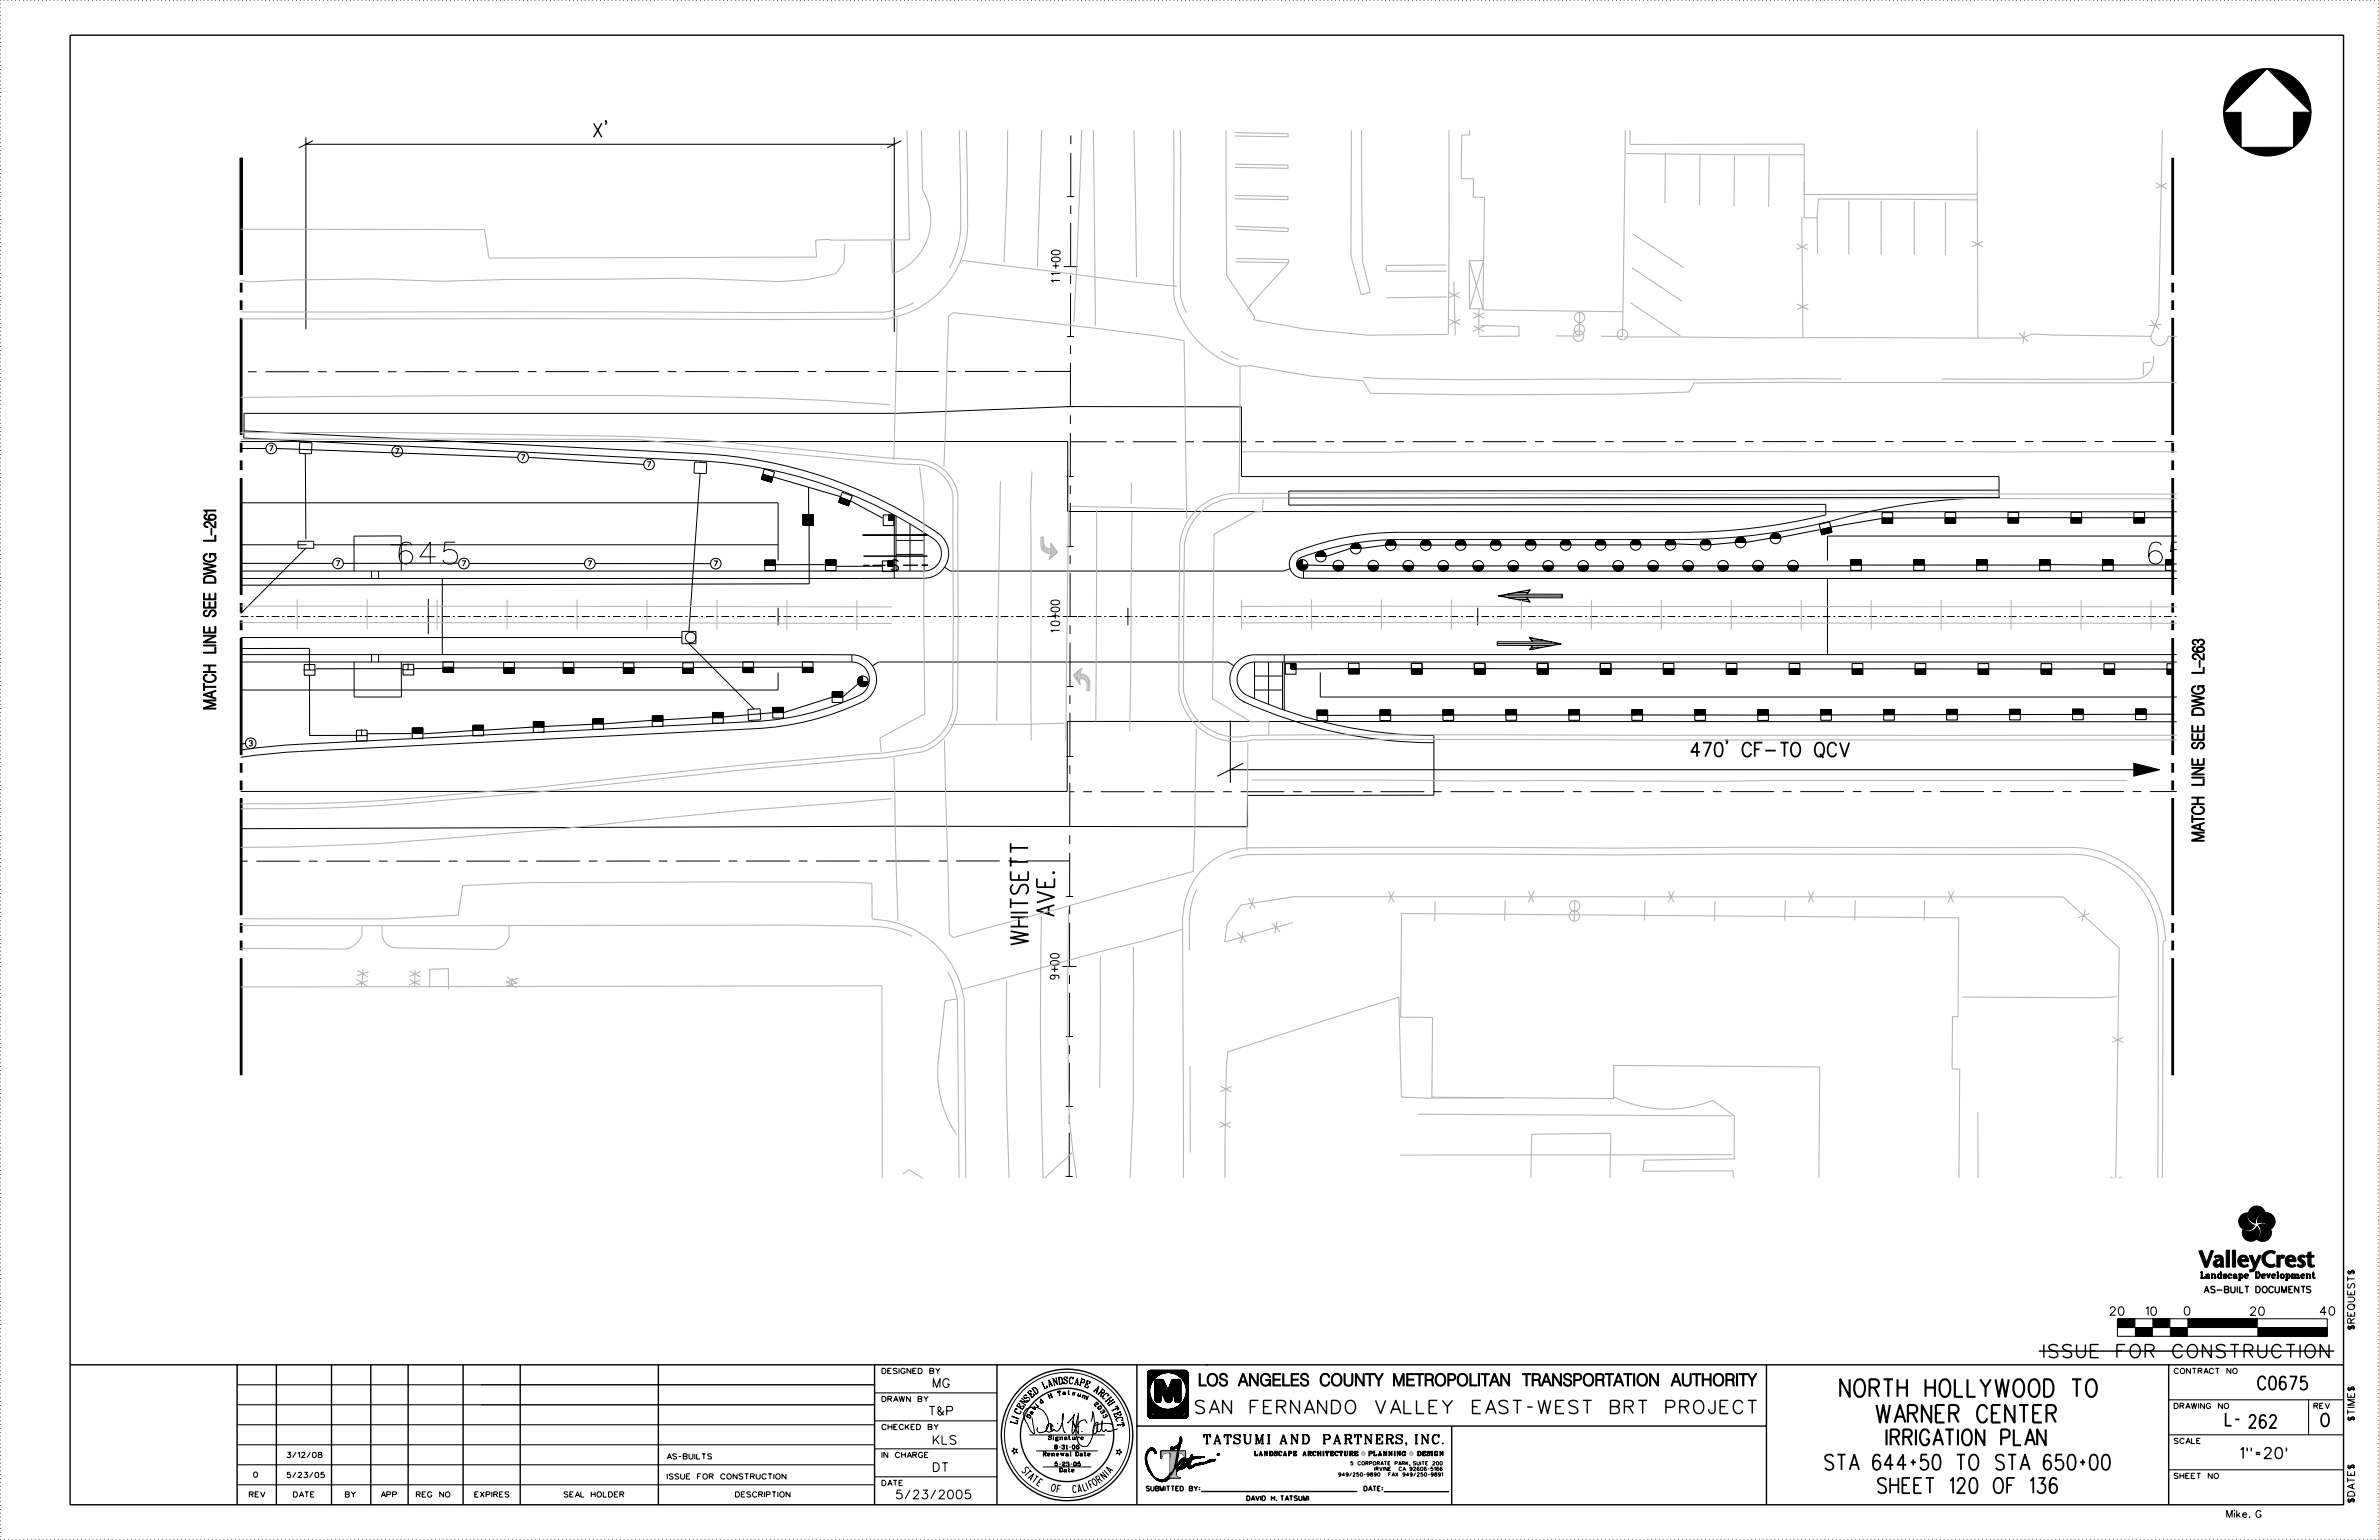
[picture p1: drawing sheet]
<svg xmlns="http://www.w3.org/2000/svg" width="864mm" height="559mm" viewBox="0 0 864 559" stroke-linecap="round" stroke-linejoin="round" font-family="sans-serif">
<defs><g id="words">
<g font-size="7.9">
<text x="144.9" y="204.7">645</text>
<text x="780" y="204.7">650</text>
</g>
<g font-size="6.3">
<text x="668" y="506.8">NORTH HOLLYWOOD TO</text>
<text x="681.2" y="516.2">WARNER CENTER</text>
</g>
<text font-size="5.7" x="684.8" y="524.4">IRRIGATION PLAN</text>
<g font-size="5.6">
<text x="662.5" y="533.4">STA 644+50 TO STA 650+00</text>
<text x="681.7" y="541.8">SHEET 120 OF 136</text>
</g>
<g font-size="5.1">
<text x="215.5" y="49.8">X’</text>
<text x="613.9" y="274.5">470’ CF-TO QCV</text>
</g>
<g font-size="4.8">
<text x="741.9" y="492.6">ISSUE FOR CONSTRUCTION</text>
<text x="819.7" y="504.2">C0675</text>
<text x="434" y="512.9">SAN FERNANDO VALLEY EAST-WEST BRT PROJECT</text>
</g>
<text font-size="4.7" x="434.8" y="502.9">LOS ANGELES COUNTY METROPOLITAN TRANSPORTATION AUTHORITY</text>
<g font-size="4.6">
<text x="807.9" y="517.3">L-262</text>
<text x="842.6" y="517.6">O</text>
</g>
<text font-size="4" x="813.3" y="529.2">1&quot;=20’</text>
<text font-size="3.9" x="323.5" y="207.1">S</text>
<text font-size="3.3" x="437" y="523.9">TATSUMI AND PARTNERS, INC.</text>
<g font-size="3.2">
<text x="384.8" y="102.6" transform="rotate(-90 384.8 102.6)">11+00</text>
<text x="384.6" y="229.6" transform="rotate(-90 384.6 229.6)">10+00</text>
<text x="384.4" y="355.3" transform="rotate(-90 384.4 355.3)">9+00</text>
<text x="338.8" y="503.4">MG</text>
<text x="337.3" y="513.5">T&amp;P</text>
<text x="338.8" y="524.1">KLS</text>
<text x="338.8" y="534">DT</text>
<text x="325.4" y="543.9">5/23/2005</text>
</g>
<g font-size="3">
<text x="766" y="477.2">20</text>
<text x="779.1" y="477.3">10</text>
<text x="792.9" y="477.2">0</text>
<text x="816.9" y="477.3">20</text>
<text x="842.3" y="477.2">40</text>
</g>
<g font-size="2.5">
<text x="854.7" y="482.4" transform="rotate(-90 854.7 482.4)">$REQUEST$</text>
<text x="380.8" y="503.3" transform="rotate(-18 380.8 503.3)">A</text>
<text x="382.5" y="502.7" transform="rotate(-12 382.5 502.7)">N</text>
<text x="384.4" y="502.3" transform="rotate(-6 384.4 502.3)">D</text>
<text x="386.2" y="502.1" transform="rotate(-1 386.2 502.1)">S</text>
<text x="388.1" y="502.1" transform="rotate(6 388.1 502.1)">C</text>
<text x="391.8" y="502.6" transform="rotate(17 391.8 502.6)">P</text>
<text x="393.6" y="503.2" transform="rotate(22 393.6 503.2)">E</text>
<text x="373.2" y="508.6" transform="rotate(-47 373.2 508.6)">S</text>
<text x="374.5" y="507.2" transform="rotate(-41 374.5 507.2)">E</text>
<text x="375.9" y="506" transform="rotate(-35 375.9 506)">D</text>
<text x="379.1" y="504" transform="rotate(-24 379.1 504)">L</text>
<text x="396.9" y="504.7" transform="rotate(34 396.9 504.7)">A</text>
<text x="398.5" y="505.8" transform="rotate(39 398.5 505.8)">R</text>
<text x="399.9" y="507" transform="rotate(45 399.9 507)">C</text>
<text x="401.2" y="508.3" transform="rotate(51 401.2 508.3)">H</text>
<text x="402.4" y="509.7" transform="rotate(57 402.4 509.7)">I</text>
<text x="854.7" y="509.8" transform="rotate(-90 854.7 509.8)">ME$</text>
<text x="370.3" y="513.3" transform="rotate(-64 370.3 513.3)">C</text>
<text x="371.1" y="511.7" transform="rotate(-58 371.1 511.7)">E</text>
<text x="372.1" y="510.1" transform="rotate(-52 372.1 510.1)">N</text>
<text x="403.4" y="511.3" transform="rotate(63 403.4 511.3)">T</text>
<text x="404.3" y="513" transform="rotate(68 404.3 513)">E</text>
<text x="405" y="514.7" transform="rotate(74 405 514.7)">C</text>
<text x="854.7" y="515.5" transform="rotate(-90 854.7 515.5)">$TI</text>
<text x="369.2" y="516.9" transform="rotate(-75 369.2 516.9)">L</text>
<text x="405.5" y="516.5" transform="rotate(80 405.5 516.5)">T</text>
<text x="854.7" y="545.2" transform="rotate(-90 854.7 545.2)">$DATE$</text>
<text x="808.3" y="550.6">Mike. G</text>
</g>
<g font-size="2.3">
<text x="798.6" y="463.8">Landscape Development</text>
<text x="800.2" y="469.1">AS-BUILT DOCUMENTS</text>
</g>
<g font-size="1.9">
<text x="97.8" y="163.7">7</text>
<text x="143.5" y="164.8">7</text>
<text x="189.3" y="166.9">7</text>
<text x="235" y="169.5">7</text>
<text x="122" y="205.4">7</text>
<text x="167.8" y="205.4">7</text>
<text x="213.5" y="205.5">7</text>
<text x="259.2" y="205.5">7</text>
<text x="90.4" y="270.7">3</text>
<text x="320.2" y="498.4">DESIGNED BY</text>
<text x="789.3" y="498.4">CONTRACT NO</text>
<text x="320.2" y="508.6">DRAWN BY</text>
<text x="789.3" y="511.1">DRAWING NO</text>
<text x="840" y="511.1">REV</text>
<text x="320.2" y="518.7">CHECKED BY</text>
<text x="789.3" y="523.8">SCALE</text>
<text x="104.2" y="528.9">3/12/08</text>
<text x="242.2" y="529.4">AS-BUILTS</text>
<text x="320.2" y="528.9">IN CHARGE</text>
<text x="92.1" y="536">0</text>
<text x="104.2" y="536.2">5/23/05</text>
<text x="242.2" y="536.7">ISSUE FOR CONSTRUCTION</text>
<text x="320.2" y="539.1">DATE</text>
<text x="789.3" y="536.5">SHEET NO</text>
<text x="90.5" y="543.2">REV</text>
<text x="106.6" y="543.2">DATE</text>
<text x="125.4" y="543.2">BY</text>
<text x="138.4" y="543.2">APP</text>
<text x="151.1" y="543.2">REG NO</text>
<text x="172.4" y="543.2">EXPIRES</text>
<text x="204.8" y="543.2">SEAL HOLDER</text>
<text x="267" y="543.2">DESCRIPTION</text>
</g>
<g font-size="1.7">
<text x="416.1" y="541">SUBMITTED BY:</text>
<text x="452.6" y="544.5">DAVID H. TATSUMI</text>
<text x="495.1" y="541">DATE:</text>
</g>
<g font-size="1.5">
<text x="378" y="509.4" transform="rotate(-37 378 509.4)">d</text>
<text x="380.9" y="507.5" transform="rotate(-23 380.9 507.5)">H</text>
<text x="384.1" y="506.4" transform="rotate(-10 384.1 506.4)">T</text>
<text x="385.8" y="506.1" transform="rotate(-3 385.8 506.1)">a</text>
<text x="389.3" y="506.1" transform="rotate(11 389.3 506.1)">s</text>
<text x="391" y="506.5" transform="rotate(17 391 506.5)">u</text>
<text x="392.6" y="507" transform="rotate(24 392.6 507)">m</text>
<text x="397.1" y="509.7" transform="rotate(44 397.1 509.7)">2</text>
<text x="373.8" y="514.8" transform="rotate(-63 373.8 514.8)">D</text>
<text x="374.6" y="513.3" transform="rotate(-57 374.6 513.3)">a</text>
<text x="375.6" y="511.9" transform="rotate(-50 375.6 511.9)">v</text>
<text x="376.7" y="510.5" transform="rotate(-43 376.7 510.5)">i</text>
<text x="398.3" y="510.9" transform="rotate(51 398.3 510.9)">0</text>
<text x="399.4" y="512.2" transform="rotate(58 399.4 512.2)">3</text>
<text x="400.3" y="513.7" transform="rotate(64 400.3 513.7)">3</text>
<text x="380.7" y="522.4">Signature</text>
<text x="382.8" y="525.8">8-31-06</text>
<text x="378.6" y="528.3">Renewal Date</text>
<text x="382.9" y="532">5-23-05</text>
<text x="497" y="528.2">PLANNING</text>
<text x="513.4" y="528.2">DESIGN</text>
<text x="384.5" y="534.1">Date</text>
</g>
<text font-size="1.5" fill="#b3b3b3" x="455.4" y="528.2">LANDSCAPE ARCHITECTURE</text>
<g font-size="1.3">
<text x="490.3" y="531.6">5 CORPORATE PARK, SUITE 200</text>
<text x="499" y="533.6">IRVINE</text>
<text x="508.4" y="533.6">CA 92606-5166</text>
<text x="486" y="535.7">949/250-9890</text>
<text x="502.9" y="535.7">FAX 949/250-9891</text>
</g>
</g></defs>
<g fill="#000" stroke="#000" stroke-width=".36">
<path d="M774.4 276.9l9.5 2.4-9.5 2.4zM768.6 478.5h6.4v3.2h-6.4zM781.3 478.5h6.4v3.2h-6.4zM775 481.7h6.3v3.2h-6.3zM787.7 481.7h6.3v3.2h-6.3zM794 478.5h25.4v3.2h-25.4zM819.4 481.7h25.4v3.2h-25.4zM415.8 529.3l.4 .2-.4 .2zM415.8 529l.4 .2-.4 .1zM415.8 529.7l.5 .2-.5 .1zM415.8 528.7l.4 .2-.4 .1zM415.8 530l.6 .2-.5 .1z"/>
<path d="M415.8 528.3l.4 .1-.4 .3zM415.9 530.3l.5 .2-.5 .1zM415.9 528.2l.3 .2zM415.9 528l.3 .4zM415.9 530.6l.6 .3h-.5zM415.9 527.9l.3 .5zM416 527.7l.2 .7zM416 530.9l.6 .3zM416 527.6l.2 .8zM416 531.1l.6 .1zM416.1 531.2h.5zM416.1 531.3l.6 .5z"/>
<path d="M416.1 531.4l.6 .4-.4 .2zM416.1 527.4l.1 1zM415.8 529.3l.4-.1v.3zM415.8 528.7l.4-.3zM416.2 527.3v1.1zM415.8 529l.4-.1v.3zM415.8 529.7l.4-.2 .1 .4zM416.2 527.1v.2zM416.2 527.1v1.3zM415.8 528.7l.5-.3zM415.8 528.7l.5-.2zM416.3 527l-.1 1.4z"/>
<path d="M416.3 532l.8 .6zM415.8 530l.5-.1 .1 .3zM415.8 528.7l.5-.2-.1 .4zM416.3 526.9h.7zM416.3 526.8l.7 .1zM415.9 530.3l.5-.1v.3zM416.3 526.8h.7zM415.9 530.6l.5-.1 .1 .4zM416 530.9h.5l.1 .3zM416.6 532.4l.5 .2-.5 .2zM416.1 531.3l.5-.1zM416.6 532.8l.6 .3z"/>
<path d="M416.6 526.4h.7l-.9 .4zM416.1 531.3h.5zM416.1 531.3h.5l.1 .5zM416.6 526.4h.7zM416.7 526.4h.6zM416.3 532h.6zM416.7 526.3l.6 .1zM416.8 533.2h.5zM416.8 533.1h.5zM416.8 533.1h.4zM416.8 533l.4 .1zM416.8 526.2l.7 .1z"/>
<path d="M416.8 533.2l1.6 1.9zM416.8 526.2h.8zM416.8 533.3l1.6 1.8zM416.8 526.1l.8 .1zM416.9 533.3l1.5 1.8zM416.9 533.4l1.5 1.7zM416.3 532h.6l.2 .6zM416.9 526h1zM416.3 527l.7-.1-.8 1.5zM416.9 526h2.2zM417 533.5l1.4 1.6zM416.4 526.8h.6z"/>
<path d="M417 533.6l1.4 1.5zM416.6 532.8h.4l.2 .3zM416.6 532.8l.4-.1zM416.4 526.8l.6-.1zM417.1 533.6l1.3 1.5zM416.6 532.8l.5-.1zM416.6 532.8l.5-.2zM417.1 533.7l1.3 1.4zM416.4 526.8l.7-.2zM417.1 533.8l1.3 1.3zM416.4 526.8l.8-.3zM417.2 533.9l1.2 1.2z"/>
<path d="M417 526l2.1-.1zM417.3 534l1.1 1.1zM417.2 525.8h1.8zM416.4 526.8l.9-.4zM416.8 533.2h.5l1.1 1.9zM417.3 525.8h1.7zM417.3 534.1l1.1 1zM417.3 525.7l1.7 .1zM416.7 526.3h.7zM417.4 534.2l1 .9zM417.4 525.7h1.5zM416.7 526.3h.8z"/>
<path d="M417.5 525.6h1.3zM417.5 534.3l.9 .8zM417.5 525.5l1.2 .1zM416.8 526.2h.7zM417.6 534.4l.8 .7zM417.5 525.5h1.1zM417.6 534.5l.8 .6zM417.6 525.5h1zM417.7 534.6l.7 .5zM416.8 526.1h.9zM417.8 534.7l.6 .4zM417.7 525.5l.7-.1z"/>
<path d="M417.8 534.8l.6 .3zM416.8 526.1l1-.1zM416.8 526.1l1.1-.1zM417.9 534.9l.5 .2zM417.8 525.4h.5zM417.9 525.4h.3zM417.9 535l.5 .1zM418 535l.4 .1zM418 535.1l.6 .4zM418.1 535.2l.5 .3zM418.1 526h1zM418.2 535.3l.4 .2z"/>
<path d="M418.2 526l1 .1zM417.9 525.4h.4zM418.2 526.1h1zM418.3 535.4l.3 .1zM418.3 526.1h.9zM417.8 525.4h.6zM418.4 526.1h.8zM418.4 535.5h.2zM418 535.1h.4l.2 .4zM418.4 526.1l.9 .1zM417.7 525.5h.9zM418.5 526.1l.8 .1z"/>
<path d="M418.5 526.2h.8zM418.6 526.2h.7zM418.7 526.2l.7 .1-.3 .5zM418.7 535.9l.4 .1-.1 .2zM418.8 535.9l.3 .1zM417.4 525.7l1.6 .1zM418.8 535.8l.3 .2zM419 536.2h.4v.4zM417.2 525.8l1.9 .1zM419.1 536l-.1 .2zM417 526h2.1zM417.9 526h1.2z"/>
<path d="M418 526h1.1zM419 536.2l.2-.1zM419.1 527l.7 .2zM419.1 526.8l.7 .1zM419.2 527.1l.6 .1zM419 536.2l.3-.1zM419.2 527.2h.6zM419 536.2h.4zM418.7 526.2l.7 .1zM419.4 526.3l-.3 .5zM419.4 536.2v.4zM419.4 536.6h.6z"/>
<path d="M419.5 536.3l-.1 .3zM419.4 536.3v.3zM419.5 526.4l-.4 .4zM419.5 536.6h.6zM419.5 536.3l.3 .1-.4 .2zM419.1 526.8l.4-.3zM419.1 526.8l.5-.2zM419.6 536.7h.6zM419.1 526.8l.5-.1zM419.1 526.8h.6zM419.7 536.7l.8 .1zM419.7 536.8h.9z"/>
<path d="M419.8 536.8h.8zM419.1 527l.7-.1zM419.1 527l.7-.1v.3zM420 537h3.7l-3.3 .2zM419.5 536.6h.5zM419.6 536.7l.6-.1zM419.7 536.7h.6zM420.4 537.2l3.1 .1zM420.5 537.3h3zM420 537l.7-.2zM420.7 537.3l2.5 .1zM420 537l.9-.1z"/>
<path d="M420.9 537.3l2.3 .1zM420 537l1-.1zM420.9 537.4h2.3zM421 537.4h2.2zM420 537l1.2-.1zM421.2 537.5h1.7zM420 537l1.3-.1zM421.2 537.5h1.5zM421.3 537.5h1.4zM421.3 537.5l1.1 .1zM420 537l1.5-.1zM421.4 537.5l1 .1z"/>
<path d="M421.4 537.6h1zM421.5 537.6h.4zM420 537l1.6-.1zM421.6 537.6h.3zM420 537l1.8-.1zM420 537h3.7zM421.8 536.9l1.9 .1zM421.9 536.9l1.8 .1zM422.2 536.9l1.5 .1zM421.5 537.6h.9zM422.4 536.9h1.4zM422.5 536.9h1.3z"/>
<path d="M422.7 536.9h1.1zM421.2 537.5h1.6zM422.8 536.8h1.4zM422.8 536.7l1.4 .1zM422.9 536.7l1.3 .1zM421.2 537.5l2-.1zM423 536.7l1.3-.1zM423.2 536.6h1.2zM423.2 536.5h1.2zM423.3 536.5h1.1zM423.5 536.4h1zM420.7 537.3h2.8z"/>
<path d="M423.5 536.3l1 .1zM423.6 536.2l.9 .2zM420.4 537.2l3.3-.2-.2 .3zM423.7 536.1h1zM423.8 536l.9 .1zM423.8 535.9l.9 .2zM423.8 535.8l1.1 .1zM423.9 535.8l1.2-.1zM424.1 535.6l1 .1zM424.3 535.4l.9 .1zM424.5 535.2l.8 .1-1 .1zM423.4 536.4h1.1z"/>
<path d="M424.6 535.1h.9zM424.6 535l.9 .1zM424.7 534.9l.9 .1zM423.6 536.2l1.1-.1-.2 .3zM424.8 534.7h.9l-1 .2zM423.8 535.9h1.1l-.2 .2zM424.9 534.5l.9 .1-1 .1zM424.9 525.6l.8 .4-.7 .3zM424.9 525.6l.8-.2zM424.9 525.6l.7-.5zM424.9 534.4h1zM423.9 535.8l1.2-.1-.2 .2z"/>
<path d="M425 534.4h.9zM425.1 534.2l.9 .1zM425.2 534.2l.8 .1zM424.2 535.5h1l-.1 .2zM424.2 535.5h1zM425.2 525l.3 .1zM425.2 525l-.3 .6zM425.2 534.1l.8 .1zM425.3 525l-.4 .6zM425.3 534h.8zM424.3 535.4l1-.1zM425.3 533.9l.8 .1z"/>
<path d="M425.4 533.9h.8zM425.4 525l-.5 .6zM425.4 533.8l.8 .1zM425.5 525.1l-.6 .5zM424.5 535.2l1-.1-.2 .2zM425.5 533.6l.9 .1-1 .1zM424.9 525.6l.7-.5v.3zM424.6 535h1zM425.6 533.5l.8 .1h-.9zM424.9 525.6l.7-.2zM425.6 525.1v.3zM424.7 534.9l1-.1z"/>
<path d="M425 526.3l.7-.3zM424.9 525.6l1.9-.1zM425.7 533.2l.8 .1-.9 .2zM424.7 534.9l1-.2zM425.8 533l.8 .1-.9 .1zM424.8 534.7l1-.1zM425.9 532.9l.8 .1h-.9zM424.9 534.5l1-.1zM425.9 532.8l.8 .2zM425.9 532.7l.8 .3zM425.1 534.3h.9zM425.2 534.2h.8z"/>
<path d="M426.1 532.3l.6 .7-.8-.3zM425.2 534.1l.9-.1zM426.1 532l.8 .2-.8 .1zM426.2 531.8l.7 .4-.8-.2zM425.3 533.9h.9zM425.7 525.4l.5-.3 1 .2zM426.3 531.3l.6 .9-.7-.4zM426.3 531.1l.6 1.1zM426.3 525.1l1.1 .2zM425.4 533.8l1-.1-.2 .2zM426.4 525.1l1 .2zM425.5 533.6h.9z"/>
<path d="M426.5 530.7l.4 1.5-.6-1.1zM426.5 530.5l.4 1.7zM425.6 533.5l.9-.2-.1 .3zM426.5 530.1l.4 2.1zM425.7 533.2h.9zM426.6 529.9l.3 2.3zM425.7 533.2l.9-.1zM426.6 529.7l.3 2.5zM426.7 529.3l.2 2.9zM426.7 529.2l.2 3zM425.8 533h.9zM426.7 533h.5l-.4 .6z"/>
<path d="M426.8 533.6l.6 .2zM426.8 528.9l.1 3.3zM424.9 525.6l1.9-.1-1.1 .5zM426.4 525.1l.4-.3 .6 .5zM426.8 524.8l.7 .5zM426.8 528.6l.1 3.6zM426.9 528.4v3.8zM426.9 528.1v4.1zM426.1 532.3l.8-.1-.2 .8zM426.9 533.8h.4zM426.9 532.2l-.2 .8zM427 527.9l-.1 4.3z"/>
<path d="M427 532.2l.2 .8h-.5zM427.1 532l-.1 .2zM427.1 531.5l-.1 .6zM427.1 531.5l-.2 .7zM427.1 527.4l-.2 4.8zM426.8 524.8l.4-.2 .3 .7zM427.2 524.6l.3 .7zM426.7 533h.5zM427.2 533l-.4 .6zM427.2 527.1l-.3 5.1zM427.2 533.1l-.4 .5zM427.2 533.1l.2 .7-.6-.2z"/>
<path d="M425.7 525.4l1.5-.1-.4 .2zM426.3 525.1l.9 .2zM426.2 525.1l1 .2zM427.2 531.4l.5 .3-.7 .5zM427.2 533.1l.2 .7zM427.3 531.4l.4 .3zM427.3 533.1l.1 .7zM427.3 533.1l.7 .3zM427.3 533.1l.6 .3zM427.3 533.1l.5 .3zM427.3 533.1l.4 .4-.2 .1zM427.3 533.1l.2 .5-.1 .2z"/>
<path d="M427.3 524.5l.2 .8zM427.3 531.3l.4 .4zM427.3 524.4l.2 1zM427.4 526.4l-.5 5.8zM426.9 533.8h.5zM427.4 526.2l-.5 6zM427.4 531.2l.3 .5zM427.4 526.1l-.5 6.1zM427.5 525.9l-.6 6.3zM427.5 531.2l.2 .5zM427.5 524.3v1.2zM427.5 525.6v.3z"/>
<path d="M427.5 525.6l-.6 6.6zM427.5 533.7l-.1 .1zM427.5 525.5l-.6 6.7zM427.5 533.6l-.1 .2zM427.5 524.3l.1-.1-.1 1.3zM427.7 524.1l-.2 1.4zM427.7 524.1l-.8 8.1zM427.5 533.6l.2-.1zM427 532.2l.7-.5-.5 1.3zM427.3 533.1l.5-.5 .7 .4zM427.8 523.9l.7 .2h-.8zM428 523.7l.5 .4-.7-.2z"/>
<path d="M428.1 523.5h.8l-.9 .2zM428.1 523.3l.8 .2h-.8zM428.2 523.1l.7 .4-.8-.2zM428.2 530.4l-.5 1.3-.2-.5zM428.2 522.8h.8l-.8 .3zM428.3 522.5l.8 .1-.9 .2zM428.3 522.3h.7l-.7 .2zM428.3 522.2l.7 .1zM427.8 532.6l.5-.2 .2 .6zM428.3 522.1l.7 .1zM428.4 522h.6zM429 530.3l-.6 .7z"/>
<path d="M429 530.3l-1.3 1.4zM429.1 530.3l-1.4 1.4zM428.4 521.9h.5zM428.4 530l.8 .2-1 .2zM428.4 521.8h.5zM428.5 521.7h.3zM427.7 524.1h.8l-1.6 8.1zM428.5 521.6h.3zM428.5 533h.8zM427.3 533.1l1.2-.1-.5 .4zM428.5 532l.9 .1-1.1 .3zM428.5 521.5h.2z"/>
<path d="M428.5 532l.9 .1zM428.6 532l.8 .1zM428.6 531.9l.8 .2zM428.6 531.8l.8 .3zM428.7 533.1h.3zM428 523.7h.7l-.2 .4zM428.5 521.7l.3-.1zM428.8 531.6l.6 .5-.8-.3zM428.4 521.9l.5-.1zM428 523.7l.9-.2zM428.9 531.3l.5 .8-.6-.5zM428.9 531.2h.7z"/>
<path d="M428.9 531.2h.8zM428.2 530.4l.8-.1-1.3 1.4zM428.4 530l.6-.5 1.4 .2zM429 531.1h.8zM429 531l.8 .1zM428.2 530.4l.8-.1zM428.3 522.5l.7-.2zM428.2 523.1l.8-.3-.1 .7zM429 529.4l1.4 .3zM428.3 522.5l.7-.1zM428.2 522.8l.8-.1zM429 530.9l.8 .1z"/>
<path d="M428.2 522.8l.9-.2zM428.3 522.5h.8zM428.2 530.4l.9-.1zM429.1 530.8l.7 .2zM428.2 530.4l.9-.2zM429.1 530.7l.7 .3zM428.2 530.4l1-.2zM429.2 530.6l.6 .4zM429.2 530.5l.6 .5zM429.3 530.4l.5 .6zM429.3 530.2l.9 .1zM429.3 530.3h.9z"/>
<path d="M428.7 533.1l.6-.1zM429.2 529.3l1.2 .4zM428.5 533l.9-.9h1.1zM428.5 533l.9-.9zM428.3 532.4l1.1-.3-.9 .9zM429.4 532.1h1.1zM429.5 532.1h1.1zM429.5 532l1.1 .1zM428.5 533l1.1-.1zM429.3 529.2l1.1 .5zM429.6 532h1.1zM429.6 529.1l.8 .6z"/>
<path d="M428.9 531.3l.7-.1-.2 .9zM429.7 532h1zM429.7 529.1l.7 .6zM429.7 531.9h1.1zM428.9 531.2h.9zM428.5 533l1.3-.3zM428.9 531.2l.9-.1zM429.8 531.9h1zM429.8 529.1l.6 .6zM429 531h.8zM429.9 531.8l.9 .1zM428.5 533l1.4-.4z"/>
<path d="M428.5 533l1.5-.5zM430 531.7l.8 .2zM428.5 533l1.6-.5zM430.2 531.5l.6 .4zM428.5 533l1.7-.6zM429.3 530.4h.9l-.4 .6zM430.2 531.4l.6 .5zM429.3 530.4l.9-.1zM428.5 533l1.8-.7zM430.3 531.4l.5 .5zM428.4 530l2-.3zM428.4 530l2-.3-1.2 .5z"/>
<path d="M429.2 530.2l1.2-.5zM428.5 533l1.9-.8zM430.4 531.3h.9zM429.3 530.2l1.1-.5-.2 .6zM430.4 529.7l-.2 .6zM428.5 533l2-.9zM430.5 531.2l.8 .1zM430.5 529.7l.7 .3zM430.5 529.7l.6 .3zM430.5 529.7l.4 .3zM430.5 529.7l.1 .4zM430.5 529.7l-.1 .5z"/>
<path d="M430.5 529.7l-.3 .6zM430.5 529.7l.8 .3zM430.6 531.1l.7 .2zM429.4 532.1h1.2zM430.6 531l.7 .3zM430.7 530.9l.6 .4zM430.5 529.7l2.4-.2zM429.7 532l1.1-.1zM430.8 530.8l1.3 .1zM430.9 530.7l1.2 .2zM431 530.6l1.1 .3zM431 530.5l1.1 .4z"/>
<path d="M430.8 529.5l2.4-.1zM431.1 530.4l1 .5zM431.1 530.3l1 .6zM430.9 530h.2zM431 529.4h2.3zM431.2 530.2l.9 .7zM431.2 532.1l.6 .1zM431.2 532.2h.6zM431.2 529.4h2.1zM431.2 530.1l.9 .8zM431.3 532.2h.7zM431.3 530l.8 .9z"/>
<path d="M431.3 532.3h1.8zM431.3 532.4l1.6 .1zM430.3 531.4l1-.1-.5 .6zM431.3 531.3l.5 .9-.6-.1zM431.3 532.5l1.3 .1zM431.3 529.4l2.1-.1zM431.4 532.7l.9 .1zM431.4 529.3h2zM431.5 532.8h.7zM431.5 529.3h1.9zM431.6 529.2h2.3zM431.7 529.2h2.6z"/>
<path d="M431.8 529.1h2.7zM431.8 529.1l3.1-.1zM431.3 532.3l1.9-.1zM432 532.2l1.2-.4zM432.1 528.9h3.9l-4.1 .1zM430.7 530.9h1.4l-.8 .4zM431.3 531.3l.8-.4-.3 1.3zM432.2 528.7l.7 .1-.8 .1zM431.7 532.9l.5-.1zM432.2 528.6l.7 .1zM432.3 528.5l.6 .1zM432.3 528.4l.6 .1z"/>
<path d="M432.3 528.3l.6 .1zM431.5 532.8h.8zM431.4 532.7l1.2-.1zM430.5 529.7l2.2-.1-1.4 .4zM431.3 530l1.4-.4zM431.3 530l1.4-.4-.6 1.3zM432.7 527.8l.2 .2-.6 .3zM431.3 532.5h1.4zM430.5 529.7l2.2-.1zM430.5 529.7l2.3-.1zM431.3 532.5h1.5zM430.5 529.7l2.4-.1z"/>
<path d="M432.2 528.7l.7 .1zM432.9 528.6v.2zM432.3 528.5h.6zM431.3 532.5h1.6zM432.1 528.9l.8-.1zM432.3 528.4h.6zM432.3 528.3l.6-.3zM432.3 528.3h.6zM432.1 528.9h3.9zM432.3 528.3l.6-.1zM432.3 528.3l.6-.2zM431.3 532.4h1.7z"/>
<path d="M430.8 529.5h2.2zM432 532.2l1.1-.5zM430.8 529.5h2.3zM431.3 532.4l1.8-.1zM432.9 528.8l3.1 .1zM431.3 532.3h1.9zM432 532.2l1.2-.4h.6zM432 532.2h1.3zM433.3 531.5l.7 .2zM433.3 531.5l.8 .2zM433.1 528.8h4zM433.3 531.6l.7 .1-.8 .1z"/>
<path d="M432 532.2h1.4zM433.4 531.5l.7 .2zM432 532.2l1.4-.1zM433.3 528.8h3.8zM432 532.2l1.5-.1zM433.5 531.4l.6 .3zM432 532.2l1.6-.2zM433.6 531.4l.5 .3zM433.4 528.8h3.7zM433.6 531.3l.5 .4zM433.7 531.3l.5 .4zM433.7 531.3l.5 .5z"/>
<path d="M432 532.2l1.7-.3zM431.6 529.2h2.1zM432 532.2l1.8-.4zM433.8 531.3l.4 .5zM433.6 528.7l3.5 .1zM433.8 528.7l3.3 .1zM433.2 531.8l.8-.1zM433.9 531.2l.3 .6zM433.9 528.7l3.2 .1zM434 531.2h2.9zM431.8 529.1h2.5zM434.1 528.7l3.1-.1z"/>
<path d="M431.8 529.1h2.6zM434.2 531.1l2.7 .1zM434.5 531.1l2.4 .1zM431.8 529.1h2.8zM431.8 529.1h2.9zM434.4 528.6h2.8zM434.8 531.1l2.1 .1zM434.7 528.6h2.3zM434.9 531.1l2 .1zM434.9 528.6h2.1zM435 531l1.9 .2zM431.9 529h3.2z"/>
<path d="M434.9 529h.2zM435.2 531h2zM435.1 531h2.1zM431.9 529h3.3zM431.9 529h3.4zM435.3 530.9l1.9 .1zM435.1 528.5h.6zM435.4 530.9l1.8 .1zM435.5 530.9l1.7 .1zM435.4 528.5h.3zM435.6 530.9l1.6 .1zM435.1 528.5h.7z"/>
<path d="M435.7 530.9l1.5 .1zM435.1 528.5h.8zM435.7 530.8l1.5 .2zM435.4 529l.5-.1zM435.3 529l.6-.1zM431.9 529l4-.1zM435.1 528.5h.9zM435.8 530.8l1.4 .2zM431.9 529l4.1-.1zM435.1 528.5l1.9 .1zM435.9 530.8h.4zM435.9 530.8l1.3 .2z"/>
<path d="M436 528.5l1 .1zM436.4 528.5l.6 .1zM436.3 530.8l.8-.1zM434 531.2h2.9l-2.7 .6zM434.7 528.6h2.5zM436.6 530.7h.5zM436.3 530.8l.8-.1 .1 .3zM437.1 530.7l.1 .3zM435.1 531h2.1l-.3 .2zM437.2 530.7v.3zM437.3 530.7l.5 .3h-.6zM437.3 530.7l.5 .3z"/>
<path d="M437.5 530.7l.3 .3zM437.6 530.6h.8zM437.6 530.5h1.6zM437.2 531h.6zM437.4 530.7l.4 .3zM437.6 530.7l.8-.1-.6 .4zM437.6 530.5l1-.4h2.2zM438.7 530h2.3zM438.7 530l2.4-.1zM438.8 529.9h2.3zM438.9 529.9h2.2zM439 529.8l2.1 .1z"/>
<path d="M437.6 530.6h1.5zM439.1 529.8l2 .1zM437.6 530.6l1.6-.1zM439.2 529.8l1.9 .1zM439.3 529.8l1.8 .1zM439.4 529.8h.4zM439.5 529.8h.3zM439.6 529.7h.2zM439.6 529.7l.2 .1zM439.4 529.8l1.7 .1zM437.6 530.5l3.2-.4zM438.6 530.1l2.4-.1z"/>
<path d="M439.8 529.8h1.4zM439.8 529.8l1.4-.1zM439.8 529.8l1.5-.2zM439.8 529.8l1.5-.3zM441.9 527.9h.7l-.7 .2zM442.4 527.3l-.5 .6zM441.9 527.9l.6-.4zM441.9 527.9l.6-.4 .1 .2zM441.9 528.1l.7-.2zM441.9 527.9l.7-.2zM441.9 527.9l.7-.1z"/>
<path d="M811.8 29.5a16 16 0 0 1 11.2-4.6l-15.8 15.9v-.4a15.9 15.9 0 0 1 4.6-10.9z" fill-rule="evenodd"/>
<path d="M823 24.9h.4a15.9 15.9 0 0 1 15.5 15.8z" fill-rule="evenodd"/>
<path d="M807.2 40.8h6.3l.1 12.7a15.9 15.9 0 0 1-6.4-12.7z" fill-rule="evenodd"/>
<path d="M813.6 53.5l19-.1-.2 .2a15.9 15.9 0 0 1-18.8-.1z" fill-rule="evenodd"/>
<path d="M832.6 40.7h6.3a15.9 15.9 0 0 1-6.3 12.7z" fill-rule="evenodd"/>
<path d="M74.3 189.6l.1-.1a1.99 1.99 0 0 1 2.8 1.3l.8 .4v-1.9h.4v2.2l-.9-.1-1-.9a1.06 1.06 0 0 0-1.1-.9 1.06 1.06 0 0 0-1 1l1.1 .5v.3a1.15 1.15 0 0 1-1.3-.5 1.15 1.15 0 0 1 .1-1.3z" fill-rule="evenodd"/>
<path d="M74 185.1h4.4v.3h-3.5l.2 .9h-.2a.78 .78 0 0 0-.9-.9z" fill-rule="evenodd"/>
<path d="M76.6 191.7h.3v2.5h-.3z" fill-rule="evenodd"/>
<path d="M73.9 196h4.1v-1.8h.4v2.2h-4.5z" fill-rule="evenodd"/>
<path d="M74.3 186.9l.8-.3-.2 .3a.66 .66 0 0 0-.4 1l.3 .3 1.5 .3a.96 .96 0 0 1-.7-1 .96 .96 0 0 1 .8-.9 1.19 1.19 0 0 1 1.9 .6 1.19 1.19 0 0 1-1 1.6 2.7 2.7 0 0 1-3.3-1.2zM76.2 187.1a.9 .9 0 0 0 .1 1.2 .9 .9 0 0 0 1.2 .1 .78 .78 0 0 0 .6-1 .78 .78 0 0 0-1.1-.5z" fill-rule="evenodd"/>
<path d="M73.9 204.3l4.5 .9v.4l-4 .8 4 .8v.4l-4.5 .9v-.3l3.9-.8-3.9-.8v-.4l3.9-.8-3.9-.8z" fill-rule="evenodd"/>
<path d="M73.9 215.3h.4v2h1.6v-1.8h.3v1.8h1.8v-2.1h.4v2.4h-4.5z" fill-rule="evenodd"/>
<path d="M74.1 209.5l.2-.1a3.3 3.3 0 0 1 3.9 .1l.2 2.1h-4.5zM74.4 209.6l-.1 1.7h3.7a1.53 1.53 0 0 0-.2-1.7 1.53 1.53 0 0 0-1.7-.5zM74.3 210.1v.6z" fill-rule="evenodd"/>
<path d="M74.1 201.3l1.1-.4v.3a1.14 1.14 0 0 0-1 .9 1.14 1.14 0 0 0 .4 1.2 2.3 2.3 0 0 0 3.5-.9 1.43 1.43 0 0 0-1.7-1.2v1.1h-.3v-1.5h2.3v.3h-.8a1.34 1.34 0 0 1 .9 1.1 1.34 1.34 0 0 1-.6 1.3 2.63 2.63 0 0 1-4.1-1.1z" fill-rule="evenodd"/>
<path d="M73.9 234h4.5v.4h-4.5z" fill-rule="evenodd"/>
<path d="M73.9 230.5h4.5v.4l-3.9 2h3.9v.3h-4.5v-.3l3.8-2.1h-3.8z" fill-rule="evenodd"/>
<path d="M74.1 221.7l1-.3v.3a.86 .86 0 0 0-.9 1.2 .86 .86 0 0 0 1.5 .1l.2-.6a1.32 1.32 0 0 1 1.4-1.2 1.32 1.32 0 0 1 1.2 1.5 1.32 1.32 0 0 1-1.5 1.1v-.3a.94 .94 0 0 0 1.1-.6 .94 .94 0 0 0-.5-1.2 .94 .94 0 0 0-1.2 .5l-.3 .8a1.21 1.21 0 0 1-1.8 .6 1.21 1.21 0 0 1-.2-1.9z" fill-rule="evenodd"/>
<path d="M73.9 227.4h.4v2h1.6v-1.9h.3v1.9h1.8v-2.1h.4v2.4h-4.5z" fill-rule="evenodd"/>
<path d="M73.9 218.3h.4v2h1.6v-1.8h.3v1.8h1.8v-2.1h.4v2.5h-4.5z" fill-rule="evenodd"/>
<path d="M73.9 236.7h4.1v-1.9h.4v2.2h-4.5z" fill-rule="evenodd"/>
<path d="M796.1 237.5a1.99 1.99 0 0 1 2.9 1.3l.8 .3v-1.9h.3v2.3l-.8-.2-1-.9a1.06 1.06 0 0 0-1.1-.9 1.06 1.06 0 0 0-1 1.1l1 .5v.3a1.15 1.15 0 0 1-1.2-.5 1.15 1.15 0 0 1 .1-1.4z" fill-rule="evenodd"/>
<path d="M796.1 232.3l1.2-.2 .6 .4a1.18 1.18 0 0 1 2-.2 1.18 1.18 0 0 1-1 1.9v-.4a.86 .86 0 0 0 1-1 .86 .86 0 0 0-1.4-.5l-.5 1h-.3a.75 .75 0 0 0-.5-1 .75 .75 0 0 0-.9 .6 .75 .75 0 0 0 .8 .8v.3a1.06 1.06 0 0 1-1.2-.5 1.06 1.06 0 0 1 .2-1.2z" fill-rule="evenodd"/>
<path d="M796.1 234.8l.8-.3-.2 .4a.66 .66 0 0 0-.5 1l.4 .3 1.4 .3a.96 .96 0 0 1-.6-1 .96 .96 0 0 1 .8-.9 1.19 1.19 0 0 1 1.8 .5 1.19 1.19 0 0 1-1 1.6 2.7 2.7 0 0 1-3.2-1.2zM798 235a.84 .84 0 0 0 0 1.1 .84 .84 0 0 0 1 .2 .79 .79 0 0 0 .9-.9 .79 .79 0 0 0-1.1-.5z" fill-rule="evenodd"/>
<path d="M73.9 247.9h.4v1.1h4.1v.4h-4.1v1.1h-.4z" fill-rule="evenodd"/>
<path d="M73.9 254h4.5v.3h-3.9l3.9 1.2v.3l-3.9 1.2h3.9v.3h-4.5v-.5l3.9-1.2-3.9-1.1z" fill-rule="evenodd"/>
<path d="M73.9 241.3h4.5v.3h-2.2v2.1h2.2v.3h-4.5v-.3h1.9v-2.1h-1.9z" fill-rule="evenodd"/>
<path d="M73.9 251.9l4.5-1.4v.4l-1.4 .4v1.6l1.4 .4v.3l-4.5-1.3zM74.3 252.1l2.3 .7v-1.4z" fill-rule="evenodd"/>
<path d="M74.2 245l1-.3v.3a1.12 1.12 0 0 0-1.1 1.2 1.12 1.12 0 0 0 1.2 1h1.6a1.13 1.13 0 0 0 1.2-1.1 1.13 1.13 0 0 0-1.2-1.1v-.4a1.45 1.45 0 0 1 1.5 1.5 1.45 1.45 0 0 1-1.5 1.5 2.05 2.05 0 0 1-2.1-.1 2.05 2.05 0 0 1-.9-2z" fill-rule="evenodd"/>
<path d="M798.4 239.6h.2v2.5h-.2z" fill-rule="evenodd"/>
<path d="M795.7 252.2l4.4 1v.3l-4 .8 4 .9v.3l-4.4 .9v-.3l3.8-.8-3.8-.8v-.4l3.8-.8-3.8-.8z" fill-rule="evenodd"/>
<path d="M795.9 257.4l.1-.1a3.3 3.3 0 0 1 3.9 .2l.2 2.1h-4.4zM796.2 257.6l-.2 1.6h3.7a1.54 1.54 0 0 0-.2-1.7 1.54 1.54 0 0 0-1.6-.4zM796 258.1v.5z" fill-rule="evenodd"/>
<path d="M795.7 244h4.1v-1.8h.3v2.1h-4.4z" fill-rule="evenodd"/>
<path d="M795.9 249.3l1.1-.5v.4a1.14 1.14 0 0 0-1.1 .8 1.14 1.14 0 0 0 .5 1.3 2.3 2.3 0 0 0 3.5-.9 1.43 1.43 0 0 0-1.7-1.3v1.2h-.4v-1.5h2.3v.3h-.8a1.34 1.34 0 0 1 .9 1.1 1.34 1.34 0 0 1-.5 1.3 2.63 2.63 0 0 1-4.2-1.2z" fill-rule="evenodd"/>
<path d="M795.9 269.7l1-.4v.4a.86 .86 0 0 0-1 1.1 .86 .86 0 0 0 1.5 .2l.2-.6a1.32 1.32 0 0 1 1.5-1.2 1.32 1.32 0 0 1 1.2 1.5 1.32 1.32 0 0 1-1.5 1.1v-.3a.94 .94 0 0 0 1.1-.7 .94 .94 0 0 0-.5-1.1 .94 .94 0 0 0-1.2 .4l-.3 .9a1.21 1.21 0 0 1-1.8 .5 1.21 1.21 0 0 1-.2-1.8z" fill-rule="evenodd"/>
<path d="M795.7 275.3h.3v2h1.6v-1.8h.4v1.8h1.8v-2h.3v2.4h-4.4z" fill-rule="evenodd"/>
<path d="M795.7 266.3h.3v2h1.6v-1.9h.4v1.9h1.8v-2.1h.3v2.4h-4.4z" fill-rule="evenodd"/>
<path d="M795.7 263.2h.3v2.1h1.6v-1.9h.4v1.9h1.8v-2.1h.3v2.4h-4.4z" fill-rule="evenodd"/>
<path d="M795.7 282h4.4v.3h-4.4z" fill-rule="evenodd"/>
<path d="M795.7 295.9h.3v1.1h4.1v.3h-4.1v1.1h-.3z" fill-rule="evenodd"/>
<path d="M795.7 278.5h4.4v.3l-3.8 2.1h3.8v.3h-4.4v-.4l3.8-2h-3.8z" fill-rule="evenodd"/>
<path d="M795.7 289.3h4.4v.3h-2.1v2h2.1v.4h-4.4v-.4h1.9v-2h-1.9z" fill-rule="evenodd"/>
<path d="M795.7 299.8l4.4-1.3v.3l-1.4 .4v1.6l1.4 .4v.4l-4.4-1.4zM796.1 300l2.3 .7v-1.4z" fill-rule="evenodd"/>
<path d="M795.7 284.6h4.1v-1.8h.3v2.1h-4.4z" fill-rule="evenodd"/>
<path d="M796 293l1-.4v.4a1.12 1.12 0 0 0-1.1 1.1 1.12 1.12 0 0 0 1.2 1.1h1.6a1.13 1.13 0 0 0 1.2-1.2 1.13 1.13 0 0 0-1.2-1.1v-.3a1.45 1.45 0 0 1 1.5 1.4 1.45 1.45 0 0 1-1.5 1.5 2.05 2.05 0 0 1-2.2-.1 2.05 2.05 0 0 1-.9-2z" fill-rule="evenodd"/>
<path d="M795.7 302h4.4v.3h-3.9l3.9 1.1v.3l-3.9 1.2h3.9v.3h-4.4v-.4l3.9-1.2-3.9-1.2z" fill-rule="evenodd"/>
<path d="M816.9 438.6a3.1 3.1 0 0 1 5.3 1.3 3.6 3.6 0 0 0-3.5 3.9 3.1 3.1 0 0 1-1.8-5.2z" fill-rule="evenodd"/>
<path d="M798.2 453.9l1.2-.1 1.6 4.4 1.6-4.4 .9 .1-2.2 5.9h-.9z" fill-rule="evenodd"/>
<path d="M803.8 456l.4 .6 .9-.4 .9 .5-.7 .2a1.61 1.61 0 0 0-1.9 1.7 1.37 1.37 0 0 0 1.1 1.2 1.37 1.37 0 0 0 1.4-.6l.2 .6h1.2l-.2-1.3a2.41 2.41 0 0 0-1.3-3h-1.3zM804.9 457.9l.7-.5a.43 .43 0 0 1 .6 .1 .43 .43 0 0 1-.1 .6l-.8 .9-.6-.2z" fill-rule="evenodd"/>
<path d="M808.2 453.6h1.1v6.2h-1.1z" fill-rule="evenodd"/>
<path d="M810.4 453.6h1.1v6.2h-1.1z" fill-rule="evenodd"/>
<path d="M812.9 455.9a2.37 2.37 0 0 0 .1 3.3 2.37 2.37 0 0 0 3.2 .2l-.4-.6a1.38 1.38 0 0 1-1.4 .2 1.38 1.38 0 0 1-.9-1.2h2.7a1.98 1.98 0 0 0-.9-2.2 1.98 1.98 0 0 0-2.4 .3zM813.7 456.4a.8 .8 0 0 1 1-.2 .8 .8 0 0 1 .4 .9h-1.5z" fill-rule="evenodd"/>
<path d="M816.5 455.6l1.1-.2 1.1 2.9 1.2-2.9 .9 .2-2.2 5.2-.9 .7h-1v-.9h.9l.5-1z" fill-rule="evenodd"/>
<path d="M813.5 441.1l1.1-.8 1.3-.2a3.6 3.6 0 0 0 2.7 4.6 3.1 3.1 0 0 1-4.6 1.1 3.1 3.1 0 0 1-.5-4.7z" fill-rule="evenodd"/>
<path d="M814.2 446.2a3.6 3.6 0 0 0 5.1-1.1 3.1 3.1 0 0 1-1.5 5.2 3.1 3.1 0 0 1-3.6-4.1z" fill-rule="evenodd"/>
<path d="M819.9 444.5a3.1 3.1 0 0 1 4.6 3.1 3.1 3.1 0 0 1-5.1 2.1 3.6 3.6 0 0 0 .5-5.2z" fill-rule="evenodd"/>
<path d="M820.6 440.9a3.1 3.1 0 0 1 4.5 .4 3.1 3.1 0 0 1-.7 4.5 3.6 3.6 0 0 0-4.8-2.1l.2-1.7z" fill-rule="evenodd"/>
<path d="M822 454.6a3.6 3.6 0 0 1 4-.4l-.4 .8a2.15 2.15 0 0 0-3.3 1.8 2.15 2.15 0 0 0 3.3 1.8l.4 .8a3.1 3.1 0 0 1-4.1-.6 3.1 3.1 0 0 1 .1-4.2z" fill-rule="evenodd"/>
<path d="M826.5 455.5h1.2v.6l.8-.7 .5 .1 .4 .3-.4 .8a.85 .85 0 0 0-1.3 .6v2.6h-1.2z" fill-rule="evenodd"/>
<path d="M830 456.1a1.99 1.99 0 0 1 2.4-.5 1.99 1.99 0 0 1 1.1 2.2h-2.7a1.38 1.38 0 0 0 .8 1.2 1.38 1.38 0 0 0 1.5-.2l.3 .6a2.38 2.38 0 0 1-3.2-.1 2.38 2.38 0 0 1-.2-3.2zM830.9 456.4l-.1 .7h1.6a.8 .8 0 0 0-.5-.9 .8 .8 0 0 0-1 .2z" fill-rule="evenodd"/>
<path d="M834.4 455.8l.8-.4 1 .1 .6 .3-.4 .6a.59 .59 0 0 0-.7-.4 .59 .59 0 0 0-.4 .6l.4 .5a1.5 1.5 0 0 1 1.1 2.1 1.5 1.5 0 0 1-2.3 .5l-.6-.4 .3-.6 .4 .2a.64 .64 0 0 0 1 0 .64 .64 0 0 0-.5-1l-.2-.1a1.22 1.22 0 0 1-.5-2z" fill-rule="evenodd"/>
<path d="M837.8 454.5l1.1-.2v1.2h1.1v.7h-1.1v2.3a.62 .62 0 0 0 .4 .6 .62 .62 0 0 0 .7-.2l.2 .7a1.43 1.43 0 0 1-1.5 .3 1.43 1.43 0 0 1-.9-1.2v-2.5h-.6v-.7h.6z" fill-rule="evenodd"/>
<path d="M429.6 513l.3 .2-.1 .3z" fill-rule="evenodd"/>
<circle cx="725.7" cy="180.6" r=".08"/>
<circle cx="438.1" cy="495.2" r=".08"/>
<circle cx="417.9" cy="513.4" r=".08"/>
<circle cx="418.7" cy="526.2" r=".08"/>
<circle cx="418.7" cy="535.9" r=".08"/>
<circle cx="422.7" cy="536.9" r=".08"/>
<circle cx="423.5" cy="536.3" r=".08"/>
<circle cx="425.7" cy="525.1" r=".08"/>
<circle cx="426.8" cy="533.6" r=".08"/>
<circle cx="426.8" cy="524.8" r=".08"/>
<circle cx="427.2" cy="533" r=".08"/>
<circle cx="427.2" cy="525.3" r=".08"/>
<circle cx="427.4" cy="531.2" r=".08"/>
<circle cx="428.3" cy="532.4" r=".08"/>
<circle cx="428.5" cy="533" r=".08"/>
<circle cx="428.6" cy="531.8" r=".08"/>
<circle cx="428.8" cy="531.6" r=".08"/>
<circle cx="430.8" cy="531.9" r=".08"/>
<circle cx="431.2" cy="532.1" r=".08"/>
<circle cx="435.8" cy="530.8" r=".08"/>
<circle cx="437.1" cy="528.8" r=".08"/>
<circle cx="442.5" cy="527.5" r=".08"/>
<circle cx="442.6" cy="527.7" r=".08"/>
</g>
<g fill="none" stroke="#000" stroke-width=".36">
<path d="M823 24.9l15.9 15.8M388.7 55.5v15.8M388.7 49.1v3.2M387.4 71.3h2.6M388.7 74.5v3.2M386.1 96.7h5.1M388.6 99.9v3.2M388.7 80.9l-.1 15.8M388.6 106.3v15.8M93.2 134.9h-3.2M112.2 134.9h-15.9M118.6 134.9h-3.2"/>
<path d="M137.6 134.9h-15.9M144 134.9h-3.2M163 134.9h-15.9M169.4 134.9h-3.2M188.4 134.9h-15.9M194.8 134.9h-3.2M213.8 134.8l-15.9 .1M220.1 134.8h-3.1M239.2 134.8h-15.9M245.5 134.8h-3.1M264.6 134.8h-15.9M270.9 134.8h-3.1"/>
<path d="M290 134.8h-15.9M296.3 134.8h-3.1M315.4 134.8h-15.9M321.7 134.8h-3.1M340.8 134.8h-15.9M347.1 134.8h-3.1M366.2 134.8h-15.9M372.5 134.8h-3.1M387.3 122.1h2.6M388.6 134.8h-12.9M388.6 131.7v15.8l-62.9 2.5h-237.1v6.3M388.6 125.3v3.2"/>
<path d="M88.6 156.3l166 8.3a167.7 167.7 0 0 1 85.9 28.8M88.6 156.3l-.1 2.7 165.9 8.2M387.3 147.5l63.3 .1 .1 25.3h275v7.7a234.7 234.7 0 0 0-65 9.4 222.2 222.2 0 0 1-50.2 5.8h-102.5a98.1 98.1 0 0 0-36.3 6.8 2.54 2.54 0 0 0-.9 2.9 2.54 2.54 0 0 0 2.4 1.7M388.5 157v15.9M388.6 150.7v3.2M87.4 160.2h300.2v25.4l402.6 .1M108.8 160.4l4.5 .3-.2 4-4.5-.2zM110.8 164.6l.2 31.2M252.1 167.7l4.5 .2-.2 4-4.5-.2zM254.1 171.8l-4 57.3M254.4 167.2l-.1 .6M254.4 167.2a163.7 163.7 0 0 1 85.5 29.1 6.3 6.3 0 0 1 1.4 7 6.3 6.3 0 0 1-5.9 3.9"/>
<path d="M387.3 172.9h2.5M388.5 176.1v3.2M401.7 160.3h-13.2M408 160.3h-3.1M427.1 160.3h-15.9M433.4 160.3h-3.1M452.5 160.3h-15.9M458.8 160.3h-3.1M477.9 160.3h-15.9M484.2 160.3h-3.1M503.3 160.3h-15.9M509.6 160.3h-3.2"/>
<path d="M528.7 160.3h-15.9M535 160.3h-3.2M554.1 160.3h-15.9M560.4 160.3h-3.2M579.5 160.3h-15.9M585.8 160.3h-3.2M604.9 160.3h-15.9M611.2 160.3h-3.2M630.3 160.3h-15.9M636.6 160.2h-3.2M655.6 160.2h-15.8M662 160.2h-3.2"/>
<path d="M681 160.2h-15.8M687.4 160.2h-3.2M706.4 160.2h-15.8M712.8 160.2h-3.2M725.7 177.9l-257.9 .3 .1 5.1 194.9-.3v3.8a219.6 219.6 0 0 1-52.3 6.4h-102.5a99.8 99.8 0 0 0-37.7 7.2 5.2 5.2 0 0 0-2 5.8 5.2 5.2 0 0 0 4.9 3.6M731.8 160.2h-15.8M738.2 160.2h-3.2M757.2 160.2h-15.8M763.6 160.2h-3.2M782.6 160.2h-15.8M789 160.2h-3.2M87.4 182.4h195.1v21"/>
<path d="M108.2 196.4h5.7v2.5h-5.7zM111 198.9l-23.6 23.7M111.3 197.7h-23.9M113.9 197.7h168.6M324.6 186.9v22.9M325.3 187.2v20M325.3 196.1h10.1M330.3 190.1v17.1M335.4 193.2v14M340.3 193.3a9 9 0 0 1 3.7 10.1 9 9 0 0 1-8.6 6.4h-10.8M387.2 198.3h2.6M388.5 182.4v15.9"/>
<path d="M725.7 180.5l-257.7 .2M790.2 194.5h-126.8v8.9M87.4 207.2h248M134.9 207.2v2.7M137.4 207.2v2.7M145.7 207.2l-.1-12.7h-17.1v12.7M155.5 217.4v12.7M160.6 209.9v27.6M324.6 209.8l-237.2 .1M325.3 201.2h10.1M342.9 205.8l2.1 1.4h120.9l2.4-.8M388.5 207.8l-.1 15.9"/>
<path d="M388.5 201.5v3.2M473.2 209.8l317 .1M473.2 207.2h317M473.2 207.2v2.6M663.4 209.9v27.6M87.4 231.3h160.1M87.4 237.5l221.8 .1M134.9 237.5v2.7M137.4 237.5v2.7M247.5 229.1h5.1v4.5h-5.1zM250.1 233.6l23.6 23.7M282.5 220.5v6.4"/>
<path d="M309.2 237.6a9 9 0 0 1 8.9 7.8 9 9 0 0 1-6.4 9.9 103.6 103.6 0 0 1-37.6 9.1l-166.9 8.4-10.7 .8-9.1 1.2M309.2 237.6v2.6M385.9 223.7h5.1M388.4 233.2v15.9M388.4 226.9v3.2M409.4 220.5v6.4M466.2 237.6h-10.8a9 9 0 0 0-8.8 7.2 9 9 0 0 0 5.3 10M466.2 237.6v20.1M536.4 220.5v6.4M790.2 237.5l-324 .1M87.4 240.2h221.8M145.7 240.2v12.7h-17.1l-.1-12.7"/>
<path d="M271.5 257.4l4.4-.2 .2 4-4.4 .2zM282.5 244v6.4h-195.1M309.2 240.2a6.3 6.3 0 0 1 6.2 5 6.3 6.3 0 0 1-3.5 7.1 100.9 100.9 0 0 1-37.9 9.5l-166.9 8.3-10.6 .9-9.1 1.2M316.7 241.6l2.1-1.4h127l2.1 1.4M387.1 249.1h2.6M388.4 258.6v15.9M388.4 252.3v3.2M451.2 254.5a167.7 167.7 0 0 0 69.3 15M455.4 240.2a6.3 6.3 0 0 0-6.2 5 6.3 6.3 0 0 0 3.6 7.2 165.1 165.1 0 0 0 67.7 14.5v21.6l-67.6 .1v11.4l-127-.2-238.5 .9M455.4 250.4h10.2M455.4 240.2h334.8M455.4 240.2v13.3"/>
<path d="M455.4 245.3h10.2M460.5 240.2v15.4M465.6 240.2v17.3M479.3 244v8.9h310.9M387.1 274.5h2.5M388.4 277.7v3.2M790.2 261.9l-402.8-.1v25.4h-300M388.4 284l-.1 15.9M390 287.3h-1.7M396.4 287.3h-3.2M415.4 287.3h-15.8M421.8 287.3h-3.2"/>
<path d="M440.8 287.3h-15.8M447.2 287.3h-3.2M466.2 287.3h-15.8M472.6 287.3h-3.2M491.6 287.3h-15.8M498 287.3h-3.2M517 287.3h-15.9M523.4 287.3h-3.2M542.4 287.3h-15.9M548.8 287.3h-3.2M567.8 287.3h-15.9M574.2 287.3h-3.2"/>
<path d="M593.2 287.3h-15.9M599.6 287.3h-3.2M618.6 287.3h-15.9M625 287.2l-3.2 .1M644 287.2h-15.9M650.4 287.2h-3.2M669.4 287.2h-15.9M675.7 287.2h-3.1M694.8 287.2h-15.9M701.1 287.2h-3.1M720.2 287.2h-15.9M726.5 287.2h-3.1"/>
<path d="M745.6 287.2h-15.9M751.9 287.2h-3.1M771 287.2h-15.9M777.3 287.2h-3.1M790.2 287.2h-9.7M89.9 312.5h-2.5M109 312.5h-15.9M115.3 312.5h-3.2M134.3 312.5h-15.8M140.7 312.5h-3.2M159.7 312.5h-15.8M166.1 312.5h-3.2"/>
<path d="M185.1 312.5h-15.8M191.5 312.5h-3.2M210.5 312.5h-15.8M216.9 312.5h-3.2M235.9 312.4l-15.8 .1M242.3 312.4h-3.2M261.3 312.4h-15.8M267.7 312.4h-3.2M286.7 312.4h-15.8M293.1 312.4h-3.2M312.1 312.4h-15.9M318.5 312.4h-3.2"/>
<path d="M337.5 312.4h-15.9M343.9 312.4h-3.2M362.9 312.4h-15.9M369.3 312.4h-3.2M388.3 312.4h-15.9M388.3 309.4v15.9M388.3 303.1v3.2M387 325.3h2.6M388.3 334.8l-.1 15.9M388.3 328.5v3.1M385.7 350.7h5.1M388.2 353.9v3.1"/>
<path d="M386.9 376.1h2.6M388.2 379.3v3.1M388.2 360.2v15.9M388.2 385.6v15.9M386.9 401.5h2.5M388.2 411l-.1 15.9M388.2 404.7v3.1M386.9 426.9h2.5M822.2 439.9a3.6 3.6 0 0 0-3.5 3.9M819.9 444.5a3.1 3.1 0 0 1 4.6 3.1 3.1 3.1 0 0 1-5.1 2.1 3.6 3.6 0 0 0 .5-5.2zM820.6 440.9a3.1 3.1 0 0 1 4.5 .4 3.1 3.1 0 0 1-.7 4.5 3.6 3.6 0 0 0-4.8-2.1l.2-1.7zM768.6 478.5h76.2v6.4h-76.2z"/>
<path d="M417.2 497.3l-.5 .5M417.4 497.2l-.8 .8M417.6 497.2l-1 1M417.7 497.2l-1.1 1.1M417.7 497.2l-.9 .5-.2 .7v15M417.7 497.2h12.4M417.9 497.2l-1.3 1.3M418 497.2l-1.4 1.4M418.1 497.2l-1.5 1.5M418.2 497.2l-1.6 1.6M418.4 497.2l-1.8 1.8M418.5 497.2l-1.9 1.9"/>
<path d="M418.6 497.2l-2 2M418.7 497.2l-2.1 2.2M418.9 497.2l-2.3 2.3M419 497.2l-2.4 2.4M419.1 497.2l-2.5 2.5M419.3 497.2l-2.7 2.7M419.4 497.2l-2.8 2.8M419.5 497.2l-2.9 2.9M419.6 497.2l-3 3.1M419.8 497.2l-3.2 3.2M419.9 497.2l-3.3 3.3M420 497.2l-3.4 3.4"/>
<path d="M420.1 497.2l-3.5 3.6M420.3 497.2l-3.7 3.7M420.4 497.2l-3.8 3.8M420.5 497.2l-3.9 4M420.7 497.2l-4.1 4.1M420.8 497.2l-4.2 4.2M420.9 497.2l-4.3 4.3M421 497.2l-4.4 4.5M421.2 497.2l-4.6 4.6M421.3 497.2l-4.7 4.7M421.4 497.2l-4.8 4.9M421.6 497.2l-5 5"/>
<path d="M421.7 497.2l-5.1 5.1M421.8 497.2l-5.2 5.3M421.9 497.2l-5.3 5.4M422.1 497.2l-5.5 5.5M422.2 497.2l-5.6 5.6M422.3 497.2l-2.3 2.2M422.4 497.2l-2 1.9M422.6 497.2l-1.9 1.7M422.7 497.2l-1.7 1.6M422.8 497.2l-1.6 1.5M423 497.2l-1.5 1.4M423.1 497.2l-1.4 1.3"/>
<path d="M423.2 497.2l-1.3 1.2M423.3 497.2l-1.2 1.2M423.5 497.2l-1.3 1.1M423.6 497.2l-1.2 1.1M423.7 497.2l-1.1 1M423.9 497.2l-1.1 1M424 497.2l-1.1 1M424.1 497.2l-1 .9M424.2 497.2l-1 .9M424.4 497.2l-1.1 .9M424.5 497.2l-1 .9M424.6 497.2l-.9 .9"/>
<path d="M424.8 497.2l-1 .9M424.9 497.2l-1 .9M425 497.2l-1 .9M425.1 497.2l-.9 .9M425.3 497.2l-1 .9M425.4 497.2l-1 .9M425.5 497.2l-1 .9M425.7 497.2l-1.1 .9M425.8 497.2l-1 .9M425.9 497.2l-1 .9M426 497.2l-1 1M426.2 497.2l-1.1 1"/>
<path d="M426.3 497.2l-1.1 1M426.4 497.2l-1.1 1M426.6 497.2l-1.2 1M426.7 497.2l-1.2 1.1M426.8 497.2l-1.2 1.1M426.9 497.2l-1.2 1.1M427.1 497.2l-1.3 1.1M427.2 497.2l-1.3 1.2M427.3 497.2l-1.2 1.2 1.4-1.2M427.6 497.2l-1.3 1.3 1.4-1.3M427.8 497.2l-1.4 1.3M428 497.2l-1.5 1.4"/>
<path d="M428.1 497.2l-1.5 1.4M428.2 497.2l-1.4 1.5 1.6-1.5M428.3 499.6l2.4-2.2-2.4 2.3M428.5 497.2l-1.6 1.5M428.6 497.2l-1.7 1.6M428.7 497.2l-1.7 1.6M428.9 497.2l-1.8 1.7M429 497.2l-1.8 1.7M429.1 497.2l-1.8 1.8M429.3 497.2l-1.9 1.8M429.4 497.2l-2 1.8M429.5 497.2l-2 1.9"/>
<path d="M429.6 497.2l-2 1.9M429.8 497.2l-2.1 2M429.9 497.2l-2.2 2M430 497.2l-2.2 2.1M430.1 497.2l1 .5 .2 .7M430.2 497.2l-2.3 2.1M430.3 497.2l-2.3 2.2M430.4 497.2l-2.4 2.3M430.5 497.2l-2.4 2.3M430.6 497.3l-2.4 2.3M430.8 497.4l-2.4 2.3M430.9 497.5l-2.4 2.3"/>
<path d="M431 497.5l-2.5 2.4M431 497.6l-2.4 2.4M431 497.6l-2.3 2.4M431.1 497.7l-2.3 2.5 2.4-2.4M431.2 497.8l-2.3 2.4M431.2 497.9l-2.2 2.4M431.3 498l-2.3 2.4M431.3 498.1l-2.2 2.3M431.3 498.2l-2.2 2.3M431.3 498.4l-2.1 2.2M431.3 498.4v15M431.3 499.9l-1.5 1.6"/>
<path d="M431.3 499.8l-1.5 1.6M431.3 499.5l-1.6 1.8 1.6-1.6M431.3 499.4l-1.7 1.8M431.3 499.3l-1.7 1.8M431.3 499.1l-1.8 1.9M431.3 499l-1.8 1.9M431.3 498.9l-1.9 2M431.3 498.6l-1.9 2.2 1.9-2M431.3 498.5l-2.1 2.2M768.6 481.7h25.4M371.6 513.1l.1 1M371.7 513.1h-.1"/>
<path d="M371.7 512.7l-.1 .1M371.8 514.1l.6 1.9M371.8 514.1h-.1M372 512l-.3 1.1M372 512h.1M372.1 511.7l-.1 .2M372.2 515.5h.1M372.2 511.7h-.1M372.5 516l1.1 2.1M372.5 516h-.1M372.8 511.1v.1M372.8 516.6l.1 .1"/>
<path d="M373 516.8v.1M373.2 517.4h.1M373.3 517.6v.1M373.6 518.1h.1M373.6 518.1l.1 .2M373.7 518.3l.1 .1M373.8 518.4v.1M373.8 518.5v.1M373.8 518.6l.5 .6M374 519v.1M374 510.7v.1M374.3 519.2v.1"/>
<path d="M374.3 519.3l.1 .1M374.4 519.4v.1M374.4 519.5l.1 .1M374.6 519.6l.2 .3M374.6 519.6h-.1M374.6 514.4l.9 5.8M374.6 514.6l.1 .1M374.8 519.9v.1M374.8 520l.2 .1M375.3 518.5h.1M375.7 510.6h.1M376.5 518.7l-.1 .1"/>
<path d="M376.5 519h-.1M376.6 510.8h.1M376.7 518l-.2 1.2 .4 .4M376.7 518h.1M376.9 519.6v.1M376.9 519.7l.2 .1M376.9 510.9l-.9-.3-2.4 .2-1 .4-.4 .5M377 510.9l.7 .4M377 510.9h-.1M377.2 519.8h-.1M377.6 511.2l.1 .1M377.7 511.3l.6 .3"/>
<path d="M378.3 511.6v.1M378.3 511.7l.6 .4M378.9 512.1l.7 1.1M378.9 512.1h.1M379.2 519.5v.1M379.2 519.6l-2 .3M379.3 519.4l-.1 .1M379.5 519.3l-.3 .2M379.5 513l.1 .1M379.6 519.3h-.1M379.6 513.1l.7 1.4 .4 2.1M379.6 513.1v.1"/>
<path d="M379.7 519.1h.1M379.7 519.1l-.1 .2M379.7 519v.1M379.8 513.5l.1 .1M379.8 518.6v.1M379.9 518.9l-.2 .1M379.9 518.8h.1M379.9 517.7v1.5l.4 .4 1.2-.1M380 517.6l-.1 .1M380.1 517.4l-.1 .1M380.2 517.2h.1M380.2 518.2v.1"/>
<path d="M380.2 518.3l-.3 .5M380.2 517.1h.1M380.2 517.1l-.2 .5M380.3 517l-.1 .1M380.3 517.9l-.1 .3M380.4 517h-.1M380.4 517.9h-.1M380.5 517.6l-.1 .3M380.5 516.7l.1 .1M380.6 516.8l-.2 .2M380.6 517.6h-.1M380.6 517v.6"/>
<path d="M380.6 519.6v.1M380.6 517h.1M380.7 516.6l-.1 .4M380.7 516.6h.7M380.7 516.6v.1M380.7 516.7h-.2M381.3 516.8l.4 2.3M381.4 517.3h-.1M381.4 516.6l.3 1v1.5M381.4 519.5v.1M381.4 516.8h-.1M381.4 516.8h.1"/>
<path d="M381.5 518.6h-.1M381.5 516.6h-.1M381.5 516.6v.1M381.5 519.4v.1M381.5 516.7h.1M381.6 516.7h.1M381.6 516.7l.1 .1M381.7 519.1l-.2 .3M381.7 516.8v.1M381.7 516.9l.2 .1M381.7 519.1h.1M381.7 519.1h.6l-.2 .1"/>
<path d="M381.8 518.9h-.1M381.9 517h.1M382 517v.2M382 517.2h.1M382.1 517.2v.1M382.2 517.3v.4M382.2 517.3h-.1M382.3 517.7h-.1M382.3 517.7v.1M382.4 518.7l-.2 .5M382.4 518.8h-.1M382.5 518.6l-.1 .1"/>
<path d="M382.5 518.6l.2 .1M382.7 518.7v.1M382.7 518.8l.1 .1M382.8 518.9h.1M382.8 519l.5 .3M383.3 519.3h.1M383.8 516.5v.1M384 516.4l-.2 .1M384 516.6h-.2M384.2 519.2h.1M384.2 519.2l-.9 .1M384.2 519.1v.1"/>
<path d="M384.3 519.1h-.1M384.3 518.9l.1 .1M384.4 518.9l-.1 .2M384.5 518.8v.1M384.6 518.6l-.1 .2M384.7 518.6h-.1M384.7 518.4v.1M384.7 518.5v.1M384.8 518.3l-.1 .1M384.8 518.3h.1M384.9 517.9l-.1 .4M385 517.9h-.1"/>
<path d="M385.3 517.1h.1M385.3 517.1l-.3 .8M385.3 516.9v.2M385.4 516.8l-.1 .1M385.5 516.4v.1M385.6 516.1l-.2 .7M385.6 516.1h.1M385.7 515h-.1M385.8 515.8l-.2 .2M385.8 513.4h-.1M385.9 518.1h-.1M385.9 518.1l.5 1.7 .4 .1"/>
<path d="M385.9 514l-.2 1.5M385.9 514.8h.1M386 514h-.1M386 514v-1.1l-.4 1.6 .2 3.6M386 513h.1M386.1 513.3h-.1M386.4 519.6h-.1M387.6 516l-.1 .4 .4-.3M387.6 516h.1M387.6 505l.6 .1M387.9 504.5v1.5l.5-.2M387.9 516.1h.1"/>
<path d="M388 504.5v1.5M388.5 515.4l-.6 .7M388.5 515.4h.1M388.8 515l-.3 .4M388.9 514.9v.1M389 514.8l-.2 .2M389.1 514.8h-.1M389.1 519.2l.1 .8M389.1 514.6l.1 .1M389.2 514.7l-.1 .1M389.2 519.2h-.1M389.3 520h-.1"/>
<path d="M389.3 518l-.1 .1M389.4 514.3h.1M389.4 514.3l-.3 .3M389.4 514.2h.1M389.5 514.2l-.1 .1M389.5 516.4l-.1 .1M389.5 515.8l-.3 3.4M389.5 515.8v.1M389.5 516l.1 .1M389.5 515.9h.1M389.5 515.9l.1 .2M389.6 516.1l.7 1.2"/>
<path d="M389.6 514l-.2 .2M389.6 516.1l.6 1.8M389.6 514h.1M389.7 513.9l-.1 .1M389.7 516.2h-.1M389.7 519.9h.1M389.8 513.8h-.1M389.8 516.7h-.1M389.8 514.2h-.1M389.8 519.6l-.3 .5-.2-.1M389.9 519.6h-.1M389.9 513.4l.1-.2-.5 2.6"/>
<path d="M389.9 513.4l-.1 .5M390 513.4h-.1M390 519.4l-.1 .2M390.2 517.9v.1M390.2 518l.1 .4M390.3 518.5l-.3 1M390.3 518.4v.1M390.4 517.3h.1M390.4 517.3h-.1M390.4 518.1v.1M390.4 518.2l.1 .2M390.4 518.2h-.1"/>
<path d="M390.4 518.2l-.1 .1M390.4 517.3l.1 .8M390.5 518.1h-.1M390.5 518.4l.4 1.1M390.5 518.5l.1 .1M390.6 518.4l.1 2.7 .6 2M390.6 519.2l-.1 .1M390.6 517.2v.1M390.8 517.6l-.2 .8M390.8 517.6h-.1M390.8 517.6h.1M390.8 519.1h.1"/>
<path d="M391 517.6h-.2M391 517.6v.1M391 519.5l.2 .3M391 519.5h-.1M391.2 519.8v.1M391.2 519.9l.3 .3M391.2 514.4l-.7 3 .2 .2M391.2 514.6h-.1M391.3 514.4h-.1M391.3 516.7l-.5 .9M391.3 520h.1M391.4 516.7h-.1"/>
<path d="M391.4 516.3h-.1M391.4 513.5l.1 6.4M391.4 519.9l.1 .2M391.4 513.4v.1M391.4 512.7v.8M391.5 519.9h-.1M391.5 516.5l-.1 .2M391.5 513.3l-.2 1.1M391.5 516.5h.1M391.7 516.3v.1M391.7 516.3l-.2 .2M391.8 517.6l-.8 .1"/>
<path d="M392 515.9l-.3 .4M392.1 515.8l-.1 .1M392.2 515.7l-.1 .1M392.3 515.6v.1M392.5 515.5v.1M392.5 515.6h-.2M392.7 515.4l1.3-.2 .3 .6M392.7 515.4v.1M392.7 515.5h-.2M392.8 519.4l-.1 .2M392.8 519.6h-.1M392.9 519.5l-.1 .1"/>
<path d="M393.1 515.3h.1M394.4 515.8v.1M394.4 515.8h-.1M394.4 515.9l.1 .3M394.4 515.9h.1M394.5 516.2h.1M394.5 516.2l.2 .2M396.2 515.5l-.1 .2M396.2 515.4l.1 .1M396.5 514.2l-.3 1.2M396.5 514.2h.1M396.6 513.1l-.1 1.1"/>
<path d="M396.6 513v-.8l.5 1.8 .2 3.3M396.6 513v.1M396.6 512.5h.1M396.7 518.9l.1 1.1M396.8 518.9h-.1M396.8 520v.1M396.9 518.3h-.1M397 513.1h-.1M397.1 517.3l-.3 1.6M397.1 517.4h.1M397.2 517.2l-.4 2.8M397.2 517.3h-.1"/>
<path d="M397.2 517.2h.1M397.3 517.3h-.1M397.3 516.2h-.1M397.3 517.1h-.1M397.4 517h-.1M397.5 517.5v.1M397.5 517.2h.1M397.5 517.2l-.2 .1 .2 .2M397.5 516.6v.1M397.5 516.7l-.2 .4M397.7 516.5h.1M397.8 516.2h.1"/>
<path d="M397.8 516.2l-.3 .4M397.9 517.1h.1M397.9 519.9v.1M397.9 520h-.1M397.9 516.2l.6-.2-.3 2.9M397.9 519.8v.1M398 519.8h-.1M398.2 519.4l-.1 .1M398.2 519.1l-.2 .7M398.3 519.1h-.1M398.3 517l-.8 .2M398.3 517v.1"/>
<path d="M398.3 517.1l-.1 1 .3 1.2M398.4 518.2v.1M398.4 516.1l-.1 1M398.5 519.3v.1M398.5 519.4h.7M398.5 517.3l-.1 .1M399.3 519.4h-.1M399.4 519.3h.1M399.4 519.3l-.1 .1M399.5 516.6l-.1 .1M399.5 519.2l-.1 .1M399.6 519l-.2 .3"/>
<path d="M399.6 519h.1M399.7 518.6l-.1 .4M399.7 518.7v.1M399.8 518.6h-.1M399.9 518l-.1 .6M400 517.8h-.1M400 517.1v.7M400 516.3v.1M400.1 517.1h-.1M400.1 516.8l-.1 .1M400.1 515.5v1.1M400.1 515.7l-.2 1.8 .3 1.7"/>
<path d="M400.1 516.6l3.4 .1M400.1 516.6l-1.8 .4M400.1 516.6v.5M400.3 519.2h.1M400.3 519.2h-.1M401 519.3v.1M401 516.5h.1M401.1 519.2l-.5 .3-.3-.3M401.2 519.2h-.1M401.3 518.9l-.1 .3M401.3 518.9h.1M401.4 518.7v.1"/>
<path d="M401.4 518.8l-.1 .1M401.4 518.6l.4 .6 .7 .1M401.5 518.7h-.1M401.9 519.2v.1M402.6 519.3h-.1M402.9 519.3v.1M402.9 516.6h.1M403 519.3v.1M403 519.4h-.1M403.5 516.7v.1M403.5 516.8l.3 .1M403.8 516.9h.3"/>
<path d="M403.9 516.9h.1M404.1 518.9l-.5 .4h-1M404.2 518.9h-.1M405.1 518.6v.1M405.1 518.7l-.9 .2M405.6 518.5l-.5 .1M405.7 518.4h-.1M406.8 517.3h.1M406.9 517.3l-.1 .1M416.6 513.4l.4 1 .7 .2M416.6 513.1h.9l-.8 .9M416.6 509h2.3"/>
<path d="M416.6 512.2l2.8-2.7-2.8 2.8M416.6 512l2.6-2.7-2.6 2.8M416.6 510.8l2.1-2.1-2.1 2.2M416.6 509h.1M416.6 513.1v.1M417.4 504.8l-.8 .9M417.4 504.9l-.8 .9M417.4 504.6l-.8 .9M417.4 504.5l-.8 .9M417.4 505l-.8 .9M417.4 504.4l-.8 .9M417.4 505.1l-.8 1"/>
<path d="M417.4 504.2l-.8 1M417.4 505.3l-.8 .9M417.4 504.1l-.8 .9M417.4 505.4l-.8 .9M417.4 504l-.8 .9M417.4 505.5l-.8 .9M417.4 505.6l-.8 1M417.4 503.8l-.8 1M417.4 505.7l-.8 1M417.4 503.7l-.8 .9M417.4 505.8l-.8 1M417.5 505.9l-.9 1.1"/>
<path d="M417.5 503.5l-.9 1M417.5 506.1l-.9 1M417.5 513.8l-.6 .5M417.5 513.5l-.6 .7 .6-.6M417.5 513.4l-.7 .7M417.5 513.2l-.8 .9M417.5 513l-.8 .9M417.5 512.9l-.9 .9M417.5 512.7l-.9 1M417.5 512.6l-.9 1M417.5 503.4l-.9 1M417.5 506.1l-.9 1.1"/>
<path d="M417.5 506.3l-.9 1M417.5 503.2l-.9 1.1M417.6 506.3l-1 1.2M417.6 506.5l-1 1.1M417.6 513.9l-.6 .5M417.6 503l-1 1.1M417.6 506.5l-1 1.2M417.6 502.8l-1 1.2M417.6 506.7l-1 1.2M417.7 506.8l-1.1 1.2M417.7 513.9l-.6 .5M417.7 502.6l-1.1 1.3"/>
<path d="M417.7 506.8l-1.1 1.3M417.7 507l-1.1 1.2M417.7 514.6h12.4M417.8 502.4l-1.2 1.3M417.8 507l-1.2 1.4M417.8 507.1l-1.2 1.4M417.8 507.2l-1.2 1.4M417.8 502.2l-1.2 1.4M417.9 507.3l-1.3 1.5M417.9 513.3l-.1 .1M417.9 502l-1.3 1.5M417.9 507.4l-1.3 1.5"/>
<path d="M418 507.5l-1.4 1.5M418 513.3l-.2 .2M418 513.3l.2 .4 .5-.4M418 507.6l-1.4 1.5M418 513.3l-.2 .3M418 507.7l-1.4 1.5M418.1 501.8l-1.5 1.6M418.1 513.4l-.3 .3M418.1 507.8l-1.5 1.6M418.1 513.5l-1 1M418.1 507.8l-1.5 1.7M418.2 513.6l-1 .9"/>
<path d="M418.2 507.9l-1.6 1.7M418.2 513.7l-.9 .8M418.2 501.4l-1.6 1.8M418.2 508l-1.6 1.8M418.3 508.1l-1.7 1.8M418.3 514.6l3.7-3.5-3.6 3.5M418.3 508.2l-1.7 1.8M418.3 513.1l-.4-.7h-.4v1.5h.3l.2-.6M418.3 513.1l.4-.7h.5v1.5h-.4M418.4 508.2l-1.8 1.9M418.4 513.7l-1 .9M418.4 501.2l-1.8 1.9"/>
<path d="M418.4 508.3l-1.8 2M418.5 508.4l-1.9 2M418.5 508.5l-1.9 2M418.5 512.7l-.1 .3M418.6 508.6l-2 2.1M418.7 513.3h.1M418.7 513.3h-.1M418.7 500.7l-2.1 2.3M418.7 508.8l-2.1 2.3M418.8 508.8l-2.2 2.4M418.8 513.3v.6M418.8 513.7l-.9 .9"/>
<path d="M418.8 513.6l-1 1M418.8 513.4l-1.2 1.2M418.8 513.3l-1.3 1.3M418.8 513.3l-.3 .3M418.8 513.9l-.8 .7M418.9 508.9l-.1 .1M418.9 509l-2.3 2.3M418.9 509l-2.3 2.4M418.9 509h.1M419 509.1l-2.4 2.5M419 513.9l-.9 .7M419 509.1l-2.4 2.6"/>
<path d="M419.1 509.2l-2.5 2.6M419.2 513.1h1.5l-1.5 1.5M419.3 508.1l.2 .5 .5 .3M419.3 501.3v6.8M419.3 505.6l3.6-3.6-3.6 3.8M419.3 503.7l3-3-3 3.1M419.5 509.6l-2.9 2.9M419.5 509.6l-2.9 3M419.6 509.7l-3 3M419.7 509.8l-3.1 3.1M419.7 509.8l-3.1 3.2M419.7 500.6l-.4 .4"/>
<path d="M419.8 509.9l-3.2 3.2M419.9 509.9l-3.3 3.3M419.9 500.5l-.6 .6M419.9 510l-3.3 3.4M420 510l-3.4 3.5M420.1 500.5l-.8 .8M420.1 510.1l-2.5 2.3M420.2 500.5l-.9 .9M420.2 510.1l-2.4 2.3M420.2 510.2l-2.3 2.3M420.3 500.5l-1 1M420.3 510.2l-2.3 2.4"/>
<path d="M420.4 510.3l-2.4 2.4M420.4 500.5l-1.1 1.2M420.5 510.3l-2.4 2.5 2.4-2.4M420.6 500.5l-1.3 1.3M420.6 510.4l-2.4 2.5M420.7 513.7l-.9 .9M420.7 513.6l-1 1M420.7 513.5l-1.1 1.1M420.7 513.4l-1.3 1.2M420.7 513.2l-1.4 1.4M420.7 513l-1.7 1.6M420.7 512.8l-1.8 1.8"/>
<path d="M420.7 512.7l-1.9 1.9M420.7 512.6l-2 2M420.7 513.1h-.1M420.7 500.5l-1.4 1.4M420.7 510.5l-2.4 2.5M420.8 510.5l-2 1.9M420.8 500.5l-1.5 1.5M420.9 513.8l-1 .8M420.9 510.6l-2 1.8M420.9 510.6l-1.8 1.8M421 500.5l-1.7 1.7M421 513.8l-.9 .8"/>
<path d="M421 510.7l-1.8 1.8M421.1 500.5l-1.8 1.8M421.1 513.8l-.9 .8M421.1 510.7l-1.9 2M421.1 513v-.3h.8v-.3h-1.2v1.4h1.2v-.2h-.8M421.1 513h.7v.3h-.7v.3M421.2 500.5l-1.9 1.9M421.2 510.8l-2 2M421.2 512.7l-.1 .1M421.3 513.8l-1 .8M421.3 513.3l-.2 .1M421.3 510.8l-2.1 2.1"/>
<path d="M421.3 500.5l-2 2.1M421.4 512.7l-.3 .2M421.4 513.8l-.9 .8M421.4 510.8l-2.2 2.2M421.4 508.4l-.4 .4M421.4 513.3l-.3 .2M421.5 508.3l-.7 .6M421.5 500.5l-2.2 2.2M421.5 508.1l-.8 .8M421.5 508.1l-.5 .7-1 .1M421.5 508.1v-3.3l1.5 3.5M421.5 508l-.9 .9"/>
<path d="M421.5 507.8l-1.1 1.1M421.5 507.7l-1.2 1.2M421.5 507.6l-1.3 1.3M421.5 507.4l-1.5 1.5M421.5 507.3l-1.6 1.6M421.5 507.2l-1.7 1.6M421.5 507.1l-1.8 1.7M421.5 506.9l-1.9 1.9M421.5 506.8l-1.9 1.9M421.5 506.7l-2 2M421.5 506.4l-2.1 2.2 2.1-2.1M421.5 506.3l-2.1 2.2"/>
<path d="M421.5 506.1l-2.2 2.3M421.5 506l-2.2 2.3M421.5 505.9l-2.2 2.3M421.5 505.8l-2.2 2.3M421.5 505.6l-2.2 2.4M421.5 505.5l-2.2 2.3M421.5 505.4l-2.2 2.3M421.5 505.2l-2.2 2.4M421.5 505.1l-2.2 2.3M421.5 510.9l-2.3 2.3M421.5 512.7l-.4 .3M421.5 513.8l-.9 .8"/>
<path d="M421.5 513.3l-.4 .3M421.6 510.9l-2.4 2.4M421.6 500.5l-2.3 2.3M421.6 512.7l-.5 .3M421.6 513.8l-.9 .8M421.7 513.3l-.5 .3M421.7 510.9l-2.5 2.5M421.7 500.5l-2.4 2.4M421.7 500.5l-2 .1-.4 .7M421.7 500.5l.8 .5M421.7 512.7l-.4 .3M421.7 511l-2.5 2.6"/>
<path d="M421.8 513.8l-1 .8M421.8 500.5l-2.5 2.6M421.9 512.7l-.5 .3M421.9 511l-2.7 2.7M422 500.5l-2.7 2.7M422 500.6l-2.7 2.7M422.1 500.6l-2.8 2.9M422.2 511.1l-3.7 3.5M422.2 500.6l-2.9 3M422.2 511.1l-1.3 1.3M422.4 500.8l-3.1 3.2M422.4 511.2l-1.4 1.2"/>
<path d="M422.4 500.9l-3.1 3.2M422.4 511.2l-1.3 1.2M422.5 501l-3.2 3.2M422.5 501l-3.2 3.4M422.5 501.1l-3.2 3.4M422.6 511.2l-1.4 1.2M422.6 501.2l-3.3 3.4M422.6 501.3l-3.3 3.4M422.7 501.4l-3.4 3.5M422.7 511.2l-1.3 1.2M422.7 501.5l-3.4 3.5M422.7 501.6l-3.4 3.5"/>
<path d="M422.8 511.2l-1.3 1.2M422.8 501.6l-3.5 3.7M422.8 501.7l-3.5 3.7M422.9 501.8l-3.6 3.7M422.9 511.3l-1.3 1.1M423 511.3l-1.3 1.1M423 502.1l-3.7 3.8M423 508.3l.7 .5M423 502.2l-3.7 3.8M423.1 502.3l-3.8 3.9M423.1 511.3l-1.2 1.1M423.1 502.3l-3.8 4"/>
<path d="M423.1 502.4l-3.8 4M423.2 502.5l-3.9 4M423.2 511.3l-1.3 1.3M423.2 502.6l-3.9 4.1M423.3 502.7l-4 4.1M423.3 502.8l-4 4.1M423.3 511.3l-1.8 1.7M423.4 502.9l-4.1 4.2M423.4 503l-4.1 4.2M423.4 503l-4.1 4.3M423.5 511.3l-1.8 1.7M423.5 503.1l-1.9 2"/>
<path d="M423.5 503.2l-1.8 2M423.6 511.4l-1.8 1.7h2.3M423.6 503.3l-1.9 2.1 1.9-2M423.6 503.5l-1.8 2 1.9-1.9M423.6 512.7l-1.9 1.9M423.6 512.6l-2 2M423.7 511.4l-2.3 2.2M423.7 503.6l-1.9 2M423.7 508.8h.9M423.8 503.7l-1.9 2M423.8 503.8l-1.9 2M423.8 511.4l-2.3 2.2"/>
<path d="M423.8 512.8l-1.9 1.8M423.8 503.9l-1.8 2.1 1.9-2M423.9 504.1l-1.9 2M423.9 512.8l-1.9 1.8M423.9 511.4l-2.3 2.2M424 504.2l-1.9 2M424 511.4l-2.3 2.2M424.1 512.8v1.1h.4v-1.1M424.1 512.8h-.5v-.4h1.3v.4h-.4M424.1 513.8l-.8 .8M424.1 513.7l-.9 .9M424.1 513.6l-1.1 1"/>
<path d="M424.1 513.5l-1.2 1.1M424.1 513.3l-1.3 1.3M424.1 513.2l-1.5 1.4M424.1 513.1l-1.6 1.5M424.1 512.9l-1.7 1.7M424.1 512.8l-1.8 1.8M424.1 512.8l-2 1.8M424.2 513.9l-.8 .7M424.2 511.4l-2.3 2.2M424.3 513.9l-.8 .7M424.3 511.4l-3.3 3.2M424.5 513.9l-.8 .7"/>
<path d="M424.5 511.3l-3.4 3.3M424.5 512.8h.1M424.6 512.8h-.1M424.6 511.3l-3.4 3.3M424.7 512.8l-.2 .2M424.7 511.3l-3.3 3.3M424.9 511.3l-3.4 3.3M425 511.3l-1.2 1.1M425.2 508.5l-.1 .1M425.2 511.3l-1.3 1.1M425.3 508.4l-.3 .2M425.4 508.2l-.6 .5"/>
<path d="M425.4 511.2l-1.4 1.2M425.4 508l-.7 .8M425.5 507.8l-1 1M425.5 511.2l-1.3 1.2M425.5 507.6l-1.1 1.2M425.6 507.4l-1.3 1.4M425.7 507.2l-1.6 1.6M425.7 511.1l-1.4 1.3M425.7 507l-1.7 1.8M425.8 506.9l-1.9 1.9M425.8 500.5l-.5 .5-1.3 3.3-1.5-3.3M425.8 506.7l-2.1 2.1"/>
<path d="M425.9 511.1l-1.5 1.3M425.9 506.5l-2.3 2.2M425.9 500.5l-.7 .7M425.9 506.3l-2.4 2.4M426 506.2l-2.6 2.5M426 506l-2.6 2.6M426.1 511l-1.5 1.4M426.1 500.5l-1 1M426.1 505.7l-2.8 2.9M426.2 505.6l-3 2.9M426.2 500.5l-1.2 1.1M426.2 505.4l-3 3.1"/>
<path d="M426.2 511l-1.5 1.4M426.3 505.2l-3.2 3.3M426.3 500.5l-1.4 1.4M426.4 508.1v-3.3l-1 3.4-.8 .6M426.4 508.1l.5 .7 1 .1M426.4 512.4l1.2 .1 .1 .6M426.4 512.4v1.5M426.4 513.8l-.8 .8M426.4 513.7l-.9 .9M426.4 513.5l-1.1 1.1M426.4 513.4l-1.2 1.2M426.4 513.3l-1.3 1.3"/>
<path d="M426.4 513.2l-1.4 1.4M426.4 513l-1.6 1.6M426.4 512.9l-1.7 1.7M426.4 512.8l-1.8 1.8M426.4 512.7l-2 1.9M426.4 512.5l-2.1 2.1M426.5 510.9l-1.7 1.5M426.5 500.5l-1.6 1.6M426.6 513.9l-.9 .7M426.6 500.5l-1.8 1.8M426.7 513.9l-.8 .7M426.7 510.8l-1.8 1.8"/>
<path d="M426.7 500.5l-2 2M426.8 500.5l-2.2 2.2M426.9 513.7l.4-.3v.5M426.9 512.8h.5v.2M426.9 513.4v.5h-.5M426.9 513.4h.2l-.2 .2M426.9 512.8v.2M426.9 513h.5M426.9 510.7l-2.4 2.4h1.9M426.9 512.8h.1M426.9 513.4h.1M427 500.5l-2.5 2.4"/>
<path d="M427 512.8l-.1 .1M427 513l.4-.2-.2 .2M427.1 500.5l-2.6 2.6M427.2 512.8l-.3 .2M427.2 510.5l-2.7 2.7M427.2 500.5l-2.8 2.8M427.3 513.4l-1.3 1.2M427.3 512.8l-.4 .2M427.3 513.4l-1.2 1.2M427.3 513.5l-1.1 1.1M427.3 513.9h.5M427.3 513.8l-.8 .8"/>
<path d="M427.3 513.7l-.9 .9M427.4 500.5l-3.1 3.1M427.5 513.9l-.9 .7M427.5 512.9l-.2 .1M427.5 510.4l-3 2.9M427.5 500.5l-3.3 3.2M427.6 513.9l-.8 .7M427.6 500.5l-3.5 3.5M427.7 513.1l-.1 .1M427.7 513.1h1.3M427.7 513.9l-.8 .7M427.7 500.5l-3.6 3.7"/>
<path d="M427.8 513.4v.5M427.9 500.5l-5.8 5.8M427.9 500.5l.6 .2 .2 .6v6.8l-.2 .5-.6 .3M427.9 500.5h-2.1l-.5 .5M427.9 510.1l-3.4 3.4M428 500.5l-5.8 5.8M428.1 500.5l-5.9 5.9M428.2 500.6l-6 5.9M428.3 500.6l-6 6M428.4 500.6l-6.1 6.1M428.4 500.7l-6 6.1M428.5 500.8l-6.1 6.1"/>
<path d="M428.5 509.6l-4 4M428.6 500.9l-6.1 6.1M428.6 500.9l-6.1 6.2M428.6 508.4l-.4 .4M428.7 501l-6.2 6.2M428.7 501.1l-6.1 6.2M428.7 508.2l-.7 .7M428.7 501.3l-6.1 6.1M428.7 508.1l-.8 .8M428.7 507.9l-.9 1M428.7 507.8l-1.1 1.1M428.7 507.7l-1.2 1.2"/>
<path d="M428.7 507.5l-1.3 1.4M428.7 507.4l-1.5 1.5M428.7 507.3l-1.6 1.6M428.7 507.2l-1.7 1.6M428.7 507l-1.8 1.8M428.7 506.9l-1.9 1.9M428.7 506.8l-2 1.9M428.7 506.6l-2 2.1M428.7 506.5l-2.1 2.1M428.7 506.4l-2.1 2.2M428.7 506.3l-2.2 2.2M428.7 506l-2.2 2.4 2.2-2.3"/>
<path d="M428.7 505.9l-2.3 2.3M428.7 505.8l-2.3 2.3M428.7 505.6l-2.3 2.4M428.7 505.5l-2.3 2.4M428.7 505.4l-2.3 2.4M428.7 505.2l-2.3 2.4M428.7 505.1l-2.3 2.4M428.7 505l-2.3 2.4M428.7 504.9l-2.3 2.3M428.7 504.7l-2.3 2.4M428.7 504.6l-2.3 2.4M428.7 504.5l-2.3 2.4"/>
<path d="M428.7 504.4l-2.3 2.3M428.7 504.2l-2.3 2.4M428.7 504.1l-2.3 2.4M428.7 504l-2.3 2.3M428.7 503.8l-2.3 2.4M428.7 503.7l-2.3 2.4M428.7 503.6l-2.3 2.4M428.7 503.5l-2.3 2.3M428.7 503.3l-2.3 2.4M428.7 503.2l-2.3 2.4M428.7 503.1l-2.3 2.3M428.7 502.9l-2.3 2.4"/>
<path d="M428.7 502.8l-2.3 2.4M428.7 502.7l-5.6 5.7M428.7 502.5l-5.7 5.8M428.7 502.4l-5.7 5.8M428.7 502.3l-5.8 5.8M428.7 502.2l-5.8 5.8M428.7 502l-5.8 5.9M428.7 501.9l-5.9 5.9M428.7 501.8l-5.9 6M428.7 501.6l-6 6.1M428.7 501.5l-6 6.1M428.7 501.4l-6 6.1"/>
<path d="M429 513.1l-1.5 1.5M429 513.3l-1.3 1.3M429 513.1h.1M429 513.1a.71 .71 0 0 0 .7 .8 .71 .71 0 0 0 .8-.8M429 513.3l-1.2 1.3M429 513l-1.6 1.6M429.1 513.5l-1.2 1.1M429.1 509a6.6 6.6 0 0 1-10.2 0M429.1 509h2.2M429.1 509a6.6 6.6 0 0 0-.5-9.1 6.6 6.6 0 0 0-9.2 0 6.6 6.6 0 0 0-.5 9.1M429.1 513.5l-1.1 1.1M429.2 513.6l-1 1"/>
<path d="M429.3 513.7l-1 .9M429.4 513.8l-1 .8M429.4 513.8l-.9 .8M429.5 513.9l-.8 .7M429.6 513.9l-.8 .7M429.7 513.9l-.8 .7M429.9 513.9l-.8 .7M430.1 513.8l-.9 .8M430.5 513.1a.71 .71 0 0 0-.8-.7 .71 .71 0 0 0-.7 .7M430.5 513.1h.8l-1.5 1.5M430.5 513.1h.1M431.1 514.1l-.3 .3"/>
<path d="M431.2 513.8l-.7 .8M431.3 513.7l-.9 .9M431.3 513.5l-1.1 1.1M431.3 513.4l-.5 1-.7 .2M431.3 509.8l-3.5 3.6-.2-.2M431.3 511.7l-.9 1.1M431.3 512.4l-.9 .9M431.3 509l-3.5 3.7M431.3 508.9l-3.6 3.7M431.3 508.8l-3.7 3.7M431.3 508.6l-3.8 3.8M431.3 508.5l-3.9 3.9"/>
<path d="M431.3 508.4l-4.1 4M431.3 508.2l-4.2 4.2M431.3 513.4l-1.2 1.2M431.3 513.3l-1.3 1.3M431.3 513l-1.6 1.6M431.3 512.9l-1.7 1.7M431.3 512.8l-1.9 1.8M431.3 512.6l-2 2M431.3 512.5l-.9 1M431.3 512.2l-.8 1M431.3 512.1l-.8 1M431.3 512l-.9 .9"/>
<path d="M431.3 511.9l-.9 .9M431.3 511.6l-1 1.1M431.3 511.4l-1.1 1.2 1.1-1.1M431.3 511.2l-1.3 1.3M431.3 511.1l-1.4 1.4M431.3 511l-1.5 1.4M431.3 510.8l-1.6 1.6M431.3 510.7l-1.7 1.8M431.3 510.6l-4 4M431.3 510.5l-4.2 4.1M431.3 510.3l-4.3 4.3M431.3 510.2l-3.5 3.6"/>
<path d="M431.3 510.1l-3.5 3.6M431.3 509.9l-3.5 3.7M431.3 509.7l-3.5 3.6M431.3 509.6l-3.7 3.6M431.3 509.4l-3.5 3.7M431.3 509.3l-3.5 3.6M431.3 509.2l-3.5 3.6M431.3 508.1l-4.3 4.3M431.3 508l-4.4 4.4M431.3 507.9l-4.6 4.5M431.3 507.7l-4.7 4.7M431.3 507.6l-4.8 4.8"/>
<path d="M431.3 507.5l-7.1 7.1M431.3 507.3l-7.2 7.3M431.3 507.2l-7.4 7.4M431.3 507.1l-7.5 7.5M431.3 507l-6.8 6.9M431.3 506.8l-6.8 6.9M431.3 506.7l-2.5 2.6M431.3 506.6l-1.9 2M431.3 506.4l-1.7 1.8M431.3 506.3l-1.5 1.6M431.3 506.2l-1.4 1.5M431.3 506.1l-1.2 1.3"/>
<path d="M431.3 505.9l-1.1 1.3M431.3 505.8l-1.1 1.2M431.3 505.7l-1 1.1M431.3 505.6l-.9 1M431.3 505.4l-.9 1M431.3 505.3l-.8 1M431.3 505.2l-.8 .9M431.3 505l-.8 .9M431.3 504.9l-.7 .9M431.3 504.8l-.7 .8M431.3 504.7l-.7 .8M431.3 504.5l-.7 .8"/>
<path d="M431.3 504.4l-.7 .8M431.3 504.3l-.7 .8M431.3 504.2l-.7 .7M431.3 504l-.7 .8M431.3 503.9l-.7 .7M431.3 503.8l-.7 .7M431.3 503.6l-.7 .8M431.3 503.5l-.7 .8M431.3 503.4l-.7 .8M431.3 503.3l-.7 .7M431.3 503.1l-.7 .8M431.3 503l-.7 .8"/>
<path d="M431.3 502.9l-.7 .8M431.3 502.7l-.8 .9M431.3 502.6l-.8 .9M431.3 502.5l-.8 .9M431.3 502.4l-.8 .9M431.3 502.2l-.8 1M431.3 502.1l-.9 1M431.3 502l-.9 1M431.3 501.9l-.9 1M431.3 501.7l-1 1.1M431.3 501.6l-1 1.1M431.3 501.5l-1 1.1"/>
<path d="M431.3 501.3l-1.1 1.2M431.3 501.2l-1.1 1.2M431.3 501.1l-1.1 1.2M431.3 501l-1.2 1.2M431.3 500.8l-1.2 1.3M431.3 500.7l-1.2 1.3M431.3 500.6l-1.3 1.3M431.3 500.4l-1.3 1.5M431.3 500.3l-1.4 1.5M431.3 500.2l-1.4 1.5M431.3 500.1l-1.4 1.5M431.3 509h.1"/>
<path d="M368 525.4l.5 .7 .8-.3-.5 .7 .6 .7-.9-.3-.4 .7-.1-.8-.8-.3 .8-.2zM373.1 536.4l2.2-1.6-1.3 2.4M373.3 533a.66 .66 0 0 0-.9-.5 .66 .66 0 0 0-.1 1.1v.3a.62 .62 0 0 1-.8 .6 .62 .62 0 0 1-.5-.8M373.6 536l.7 .6M373.7 533.3l.7 .8M374.1 533.7l-2.1 1.7M375 520.1h.1M375 520.1l.5 .1M375.2 520.2v.1M376 535.4l1 .7M376.1 526.5h22.4M376.5 535.7l-1.5 2.2"/>
<path d="M377 537.6l.6 .4M378.5 532.3h17.6M378.6 537.1l-.9-.6-1.4 2.3 .9 .6M382.2 538.8l.4-.3a1.46 1.46 0 0 1 .4 1.5 1.46 1.46 0 0 1-1.1 1.1l-.2-1.1zM385 539.1l-1-.2-.4 2.6M390.5 539.5a.6 .6 0 0 0-.8-.5 .6 .6 0 0 0-.2 .9 1.15 1.15 0 0 0 .8 1.7l.3-.5M391.2 522.5h-.1M391.3 523.1h.1M391.4 523.1l.1 .4M391.5 523.5l.5 .7M391.5 523.5h.1M392 524.2v.1"/>
<path d="M392.1 524.3v.1M392.2 524.4h-.1M392.2 524.4h.1M392.2 524.4l.1 .1M392.3 524.5l.5 .3M392.8 538.5l.8 2.5 .9-.2M392.8 524.8v.1M392.8 524.9h.5M393 524.8v.1M393.3 524.9h.1M394.1 538l1 2.5M394.7 524.7h.1"/>
<path d="M394.8 524.7l-1.5 .2M394.9 524.4l-.1 .3M395 524.4h-.1M395.1 524.1v.1M395.1 524.2l-.1 .2M395.2 524.1h.1M395.3 523.8l.1 .1M395.4 523.9l-.3 .2M395.4 523.7v.1M395.4 523.8h-.1M395.5 523.6l-.1 .1M395.5 523.6h.1"/>
<path d="M395.8 523l-.3 .6M395.9 523h-.1M395.9 537.1l-.9 .5 1.1 2.4M396 522.6v.1M396 522.7l-.1 .3M396.2 522.3h.1M396.2 522.3l-.2 .3M396.2 538.5l-.6 .3M396.3 522h.1M396.3 522l-.1 .3M396.6 536.7a1.5 1.5 0 0 1 1.2 2.3 1.83 1.83 0 0 1-1.2-2.3zM396.6 520.8v.1"/>
<path d="M396.8 520.1l-.5 1.9M397.7 520l-.6 .3-.3-.2M397.8 520h-.1M399.1 536.6v-.6l-.5-.4-.9 .4 1.5 2.2M399.1 536.6l1.1 .9M399.1 536.6l-.6 .5M400.1 534.1l1.7 2-2.5-1.3 1.7 2M400.7 533.4l1.8 2M401.1 520.7h-27.5M403.4 533.3l-.6 .6M404 533.6l-2.4-1.3 1.6 2.2M405.2 526.2l.8 .3 .6-.7-.1 .8 .8 .3-.8 .3v.8l-.5-.7-.8 .3 .5-.7z"/>
<path d="M416.3 532l.5 1.2M416.4 530.2l.6 2.6M416.8 533.2v.1M416.8 533.3l1.5 2.1M417 532.8l1.5 2.7M417 532.8l.3 .3M417.3 533.1v.1M417.3 533.2l1.3 2.3M417.6 534.5l.9 1M418.3 535.4l.1 .1M418.4 535.5h.2M418.6 535.5h.1"/>
<path d="M418.7 535.9l1.7 1.3M418.8 535.9h-.1M418.8 525.6a1.42 1.42 0 0 0-2.1 .7l-.3 .5M418.8 525.6l.1 .1M418.8 535.8l1.2 .8M418.8 535.8l.2 .4 1.2 .9 1.4 .5M418.8 535.8l.4 .3M418.8 535.8v.1M418.9 525.7l.1 .1M419 525.8l-.8-.4-.7 .1-1.3 1.7a5.6 5.6 0 0 0-.1 4.2l.7 1.8 .8 1.3M419 525.8l.8 1.4h-.6l-.5-1-1-.1-.7 .6-.8 1.7 .1 1.5 .7 2.9M419 525.8l.8 1.4h-.6l-.5-1-1-.1-.7 .6-.8 1.7 .5 3.4 1.8 3.7"/>
<path d="M419 525.8l.1 .2M419.1 526h.1M419.1 526l.2 .2M419.2 527.1l-.6-.9a1.16 1.16 0 0 0-1.6 .7l-.8 1.5M419.2 527.1h.1M419.2 536.1h.1M419.2 536.1l.2 .1M419.3 526.2l.1 .1M419.4 526.3l.1 .2M419.4 536.2v.1M419.5 536.3l.5 .3M419.5 526.5l.1 .1"/>
<path d="M419.6 526.6l.2 .6-.3 .2-.3-.3M420 536.6l-1.2-.7 1.4 1.2 1.4 .5M421.4 526.4h6M421.4 526.4v2.8M423.5 536.4h-.1M423.5 536.4a3.6 3.6 0 0 1-3.5 .2M423.6 536.2l-.1 .2M423.6 536.2h.1M423.7 536.1h-.4l.1 .3M423.7 536.1l-.1 .1M424.5 536.4l-1 .9M424.9 534.4l-1.2 1.7"/>
<path d="M425.1 534.3l-.2 .1M425.3 525l.2 .1M425.5 525.1l-.3-.1-.3 .6 .3 .7 2-1 .3 .1-1 5.3M425.5 525.1l-.3-.1-.3 .6 .3 .7 2.3-1-.3 1.8M425.5 535.1l-1 1.3M425.6 533.5l-.5 .8M425.8 533l-.2 .5M425.9 532.7l-.1 .3M425.9 532.7l.8 .3M426 534.3l-1.5 2.1M426.1 532.3l-.3 .7M426.1 532.3l-.2 .4"/>
<path d="M426.1 532v.3M426.2 533.9l-.2 .4M426.3 531.3l-.2 .7M426.3 531.1v.2M426.4 533.7l-.2 .2M426.4 533.7l-.1 .1M426.4 533.6v.1M426.5 530.7l-.8 2.5-2.2 3.1-1 .6-2.5-.3M426.5 530.7l-.2 .4M426.5 530.5v.2M426.5 530.1v.4M426.6 533.1l-.2 .5"/>
<path d="M426.6 529.7l-.1 .4M426.7 529.3l-.1 .4M426.7 533l.1 .6M426.7 533l-.1 .1M426.8 533.6l.1 .2M426.9 533.8h.2M426.9 533.8h.4M426.9 532.2l-.2 .8M427 527.9l-.3 1.4M427.1 531.5v3.9l.4 .6 1 .1v.3h-4M427.1 527.4l-.1 .5M427.2 533h.1"/>
<path d="M427.2 527.1l-.1 .4M427.2 527.1l-.1 .3M427.2 533l.1 .1M427.2 531.4l-.3 .8M427.2 533.1l.2 .7M427.3 531.4h-.1M427.3 531.4h.1M427.3 531.3v.1M427.4 526.4h-6v2.8h.3a2.36 2.36 0 0 1 3-2.1v7.7l.1-.2M427.4 526.4l-.2 .7M427.5 524.3l-1.8 1.1-.2-.3M427.6 533.6l-.3 .2"/>
<path d="M427.7 533.6h-.1M427.8 533.4l-.9 .4-.2-.8-2.5 3.8-1.1 .6-1.5 .2M428 526.4h2.4v2.8h-.3a2.17 2.17 0 0 0-2.2-2.1M428.5 536.1v.3M428.5 524.1l-1.6 8.1M428.5 533l-.8 .6M428.5 532l-1.2 1.1M428.6 532h-.1M429 522l-.4-.6-.2 .5a3.2 3.2 0 0 1-2 3.2l-.7 .3v-.3l-.5-.1-.3 .6 .3 .7 2.3-1-1 5.4M429 522v.8l-.5 1.3-1.6 8.1 .4-.9 1.9-2 .6-.2 .7 .6 1.1-.5 1.1-1.4 .2 .2v.8M429 522l-.4-.6-.2 .5a3.2 3.2 0 0 1-2 3.2l-.7 .3v-.3h-.2M429 530.3l.3-.1-.7 1.7-1.4 1.2 .5-1.4z"/>
<path d="M429.1 530.3l-1.4 1.4-.5 1.3M429.1 530.3h.1M429.2 530.2l-.1 .1M429.2 530.2h.1M429.3 530.2l-.7 1.8M429.4 532.1l-.9 .9M430.2 530.4l.5-.3a.31 .31 0 0 1 .5 0 .31 .31 0 0 1-.2 .4l-1.6 1.6zM430.4 526.4v2.8M430.4 529.7l-.6-.6-.6 .2-1.9 2M430.4 529.7h.1M430.4 529.7l-1.3 .5M430.5 529.7l-.3 .6"/>
<path d="M431.7 532.9l-.5-.8 .1-.8-1.6 1.5-1.2 .2-.7 .4M431.7 532.9l-.5-.8 .1-.8-1.7 1.6-1.1 .1M432.7 529.6l-.9 2.6 1.2-.5M432.7 529.6h.1M432.9 528.8l2.7-.3 1.6 .1-3.5 .6-1 .4-.9 2.6 1.6-.7M432.9 528.8l-.2-1a2.46 2.46 0 0 1-2.2 1.9M432.9 528.8l2.7-.3 1.6 .1-4.5 1M433 531.7h.1M433.3 531.5v.1M433.3 531.6l-.2 .1M433.8 531.3l-.5 .2M433.8 531.3h.1"/>
<path d="M434 531.7h.1M434 531.7l-2.3 1.2M434.7 531.1h.1M434.7 531.1l-.9 .2M435.5 530.9l-.8 .2M435.5 530.9h.1M437.1 530.7l-1.6 .2M437.1 530.7l.1 .3-.3 .2-2.8 .5M437.1 530.7l.2 .3M437.3 531v.1M437.3 531.1h.1M437.3 531.1l3.5-1 .5-.6-2.3 .3-1.4 .9-3.3 .4-.9 .4"/>
<path d="M437.3 531.1l-3.3 .6-1.4 .9a.77 .77 0 0 1-.9 .3 .77 .77 0 0 1-.5-.8l.1-.8-1.6 1.5-1.2 .2-.7 .4M437.3 531.1l-3.3 .6-2.3 1.2M437.6 530.6l-.5 .1M437.6 530.5v.1M439 529.8l-1.4 .7M439.1 530.6l-1.8 .5M442.4 527.3l.2 .6-.7 .2zM442.4 527.3v.1M442.4 527.3l-.5 .8M442.4 527.4l.2 .4M442.6 527.9l-.7 .2M442.6 527.8v.1"/>
<path d="M383.8 540.2l.7 .1M392.4 540.7l-.8 .1M392.7 541.3l-1-2.6-.2 2.8"/>
<circle cx="250.7" cy="231.3" r="1.9"/>
<circle cx="387.4" cy="520.7" r="22.7"/>
</g>
<g fill="none" stroke="#000" stroke-width=".38">
<path d="M111 49.8v69.7M111 52.4h213.6M113.6 51.1l-5.1 2.5M324.6 49.8v70.6M327.2 51.1l-5.1 2.5M87.5 162.7h9M100.4 162.7l87.6 3.3M191.8 166l41.9 2.5M276.9 172.1l3.7 1.1M276.9 172.1h.1M277 172.1l-.2 .1M277.1 172.1l-.3 .2"/>
<path d="M277.3 172.2l-.5 .3M277.4 172.2l-.7 .3M277.5 172.2l-.8 .4M277.5 170.2l3.7 1.1-1.2 3.7-3.7-1.1zM277.6 172.3l-.9 .5M277.7 172.3l-1.1 .6M277.9 172.4l-1.3 .7M278 172.4l-1.4 .8M278.1 172.4l-1.6 .9M278.2 172.5l-1.7 .9M278.3 172.5l-1.8 1M278.5 172.6l-2.1 1.1"/>
<path d="M278.6 172.6l-2.2 1.2M278.7 172.6l-2.3 1.3M278.8 172.7l-2.3 1.2M279 172.7l-2.5 1.3M279.1 172.7l-2.4 1.3M279.2 172.8l-2.4 1.2M279.3 172.8l-2.4 1.3M279.4 172.8l-2.3 1.3M279.6 172.9l-2.5 1.2M279.7 172.9l-2.4 1.3M279.9 173l-2.5 1.2M279.9 173l-2.3 1.3"/>
<path d="M280 173l-2.3 1.3M280.1 174.9l-.1 .1M280.1 174.9l-.2 .1M280.1 174.7l-.4 .2M280.2 174.6l-.6 .3M280.2 173.1l-2.5 1.2M280.2 174.4l-.7 .4M280.2 174.3l-.8 .5M280.3 174.3l-1 .5M280.3 173.1l-2.4 1.3M280.3 174.1l-1.2 .6M280.3 174l-1.3 .7"/>
<path d="M280.4 173.8l-1.5 .9M280.4 173.7l-1.6 .9M280.5 173.1l-2.5 1.3M280.5 173.6l-1.9 1M280.5 173.5l-2 1.1M280.5 173.4l-2.1 1.1M280.5 173.2l-2.3 1.3M280.6 173.2l-2.3 1.3M280.7 173l24.6 7.3M293.5 176.9v9.8M305.7 178.6l3.7 1.4-1.4 3.6-3.6-1.4zM291.4 186.7h3.9v3.9h-3.9z"/>
<path d="M291.4 186.7h.1M291.6 186.7l-.2 .2M291.7 186.7l-.3 .3M291.8 190.6l3.5-3.5-3.4 3.5M291.9 186.7l-.5 .5M292 186.7l-.6 .6M292.1 186.7l-.7 .7M292.2 186.7l-.8 .9M292.3 186.7l-.9 .9M292.5 186.7l-1.1 1.1M292.6 186.7l-1.2 1.2M292.8 186.7l-1.4 1.4"/>
<path d="M292.9 186.7l-1.5 1.5M293 186.7l-1.6 1.6M293.1 186.7l-1.7 1.8M293.2 186.7l-1.8 1.8M293.4 186.7l-2 2M293.5 186.7l-2.1 2.1M293.7 186.7l-2.3 2.3M293.7 190.4l.1 21.5M293.8 186.7l-2.4 2.4M293.9 186.7l-2.5 2.5M294 186.7l-2.6 2.6M294.1 186.7l-2.7 2.7"/>
<path d="M294.3 186.7l-2.9 2.9M294.4 186.7l-3 3M294.6 186.7l-3.2 3.2M294.7 186.7l-3.3 3.3M294.8 186.7l-3.4 3.4M294.9 186.7l-3.5 3.5M295 186.7l-3.6 3.6M295.2 186.7l-3.8 3.8M295.3 186.7l-3.9 3.9M295.3 186.8l-3.8 3.8M295.3 187l-3.6 3.6M295.3 187.4l-3.2 3.2"/>
<path d="M295.3 187.4l-3.1 3.2M295.3 187.6l-3 3M295.3 187.7l-2.9 2.9M295.3 187.9l-2.7 2.7M295.3 188l-2.6 2.6M295.3 188.1l-2.5 2.5M295.3 188.3l-2.3 2.3M295.3 188.3l-2.2 2.3M295.3 188.5l-2.1 2.1M295.3 188.6l-2 2M295.3 188.8l-1.8 1.8M295.3 188.9l-1.7 1.7"/>
<path d="M295.3 189l-1.6 1.6M295.3 189.2l-1.4 1.4M295.3 189.4l-1.2 1.2M295.3 189.5l-1.1 1.1M295.3 189.7l-.9 .9M295.3 189.8l-.8 .8M295.3 189.9l-.7 .7M295.3 190l-.5 .6M295.3 190.1l-.5 .5M295.3 190.3l-.3 .3M295.3 190.4l-.2 .2M304.9 180.7l.4-.1-.4 .2"/>
<path d="M305.1 180.5l3.5 1.3-2.5 1.1M305.1 180.5h-.1M305.3 180.5l-.3 .2M305.6 180.7l-.7 .3M305.7 180.7l-.9 .4M305.8 180.8l-1 .4M305.9 180.8l-1.2 .5M306.1 180.8l-1.4 .7M306.2 180.9l-1.6 .7M306.3 180.9l-1.7 .8M306.4 181l-1.9 .8M306.5 181l-2 .9"/>
<path d="M306.7 181.1l-2.3 1M306.8 181.1l-2.4 1.1M306.9 181.2l-2.5 1M307 181.2l-2.4 1.1M307.1 181.2l-2.4 1.1M307.3 181.3l-2.6 1.1M307.4 181.3l-2.5 1.1M307.5 181.4l-2.5 1.1M307.6 181.4l-2.4 1.1M307.8 181.5l-2.6 1.1M307.9 181.5l-2.5 1.1M307.9 181.5l-2.4 1.2"/>
<path d="M308 183.5l-.1 .1M308.1 183.3l-.3 .2M308.1 181.6l-2.5 1.1M308.1 183.3l-.4 .2M308.2 181.6l-2.5 1.2M308.2 183l-.8 .4 .8-.3M308.3 182.8l-1 .5M308.3 182.8l-1.1 .5M308.4 182.7l-1.3 .6M308.4 181.7l-2.6 1.1M308.4 182.5l-1.5 .7M308.5 182.4l-1.7 .8"/>
<path d="M308.5 181.7l-2.5 1.1M308.5 182.3l-1.8 .8M308.5 182.2l-1.9 .9M308.6 181.9l-2.3 1.1M308.7 181.8l-2.4 1.1M308.7 181.8l11.6 6.1M320.6 186.9l3.9-.1v3.9h-3.9zM322.6 186.8v2M322.6 186.8v.1M322.7 186.8l-.1 .2M322.8 186.8l-.2 .3M322.9 186.8l-.3 .4"/>
<path d="M323 186.8l-.4 .5M323.2 186.8l-.6 .7M323.3 186.8l-.7 .8M323.5 186.8l-.9 .9M323.5 186.8l-.9 1M323.6 186.8l-1 1.1M323.8 186.8l-1.2 1.3M323.9 186.8l-1.3 1.4M324.1 186.8l-1.5 1.6M324.2 186.8l-1.6 1.7M324.3 186.8l-1.7 1.8M324.4 186.8l-1.8 1.9"/>
<path d="M324.5 187l-1.8 1.8M324.5 187.2l-1.7 1.6M324.5 187.3l-1.6 1.5M324.5 187.4l-1.4 1.4M324.5 187.5l-1.3 1.3M324.5 187.7l-1.1 1.1M324.5 187.8l-1 1M324.5 187.9l-.9 .9M324.5 188.1l-.8 .7M324.5 188.2l-.7 .6M324.5 188.3l-.5 .5M324.5 188.4l-.4 .4"/>
<path d="M324.5 188.6l-.2 .2M324.5 188.7l-.1 .1M324.5 188.8h.1M324.5 188.8h-1.9M336.6 194.2h-23.4M490.2 198.9l.1 .1M490.2 198.8l.2 .2M490.3 198.7l.3 .3M490.3 198.6l.4 .4M490.3 198.5l.5 .5M490.3 198.4l.6 .6M490.4 198.3l.6 .7"/>
<path d="M490.4 198.2l.8 .8M490.4 198.1l.9 .9M490.5 198l1 1M490.5 198l1.1 1M490.6 197.9l1.1 1.1M490.7 197.8l1.1 1.2M490.7 197.8l1.2 1.2M490.9 197.6l1.5 1.4M491 197.5l1.5 1.5M491 197.5l1.6 1.5M491.1 197.4l1.6 1.6M491.2 197.4l1.6 1.6"/>
<path d="M491.3 197.3l1.7 1.7M491.4 197.3l1.7 1.7M491.4 197.2l1.9 1.8M491.7 197.2l1.9 1.8M491.9 197.1l1.8 1.9M491.9 197.1l2 1.9M492.1 197.1l1.9 1.9M492.2 197.1l1.9 1.9M492.2 199l-1.4-1.3 1.3 1.3M492.4 197.1l1.7 1.7M492.5 197.1l1.6 1.6M492.6 197.2l1.4 1.4"/>
<path d="M492.9 197.2l1.1 1.1M493 197.3l.9 .9M493.4 199l-1.8-1.8 1.9 1.8M494.1 199h-3.9l-8.8 2.9M502.9 197.8l-8.8 1.2M502.9 197.6l.2 .2M502.9 197.5l.3 .3M503 197.4l.4 .4M503 197.3l.5 .5M503 197.2l.5 .6M503.1 197.1l.6 .7M503.1 197l.7 .8"/>
<path d="M503.1 196.9l.9 .9M503.2 196.9l.9 .9M503.2 196.7l1.1 1.1M503.3 196.7l1.1 1.1M503.4 196.5l1.2 1.3M503.4 196.5l1.3 1.3M503.5 196.4l1.4 1.4M503.6 196.4l1.4 1.4M503.6 196.3l1.6 1.5M503.8 196.2l1.7 1.6M503.9 196.1l1.7 1.7M504 196.1l1.8 1.7"/>
<path d="M504.1 196l1.8 1.8M504.2 196l1.9 1.8M504.3 195.9l1.9 1.9M504.4 195.9l1.8 1.9M504.5 195.9l1.9 1.9M504.9 195.9l1.9 1.9M505 195.9l1.8 1.8M505.2 195.9l1.6 1.6M505.3 197.8l-1.6-1.6 1.6 1.6M505.3 195.9l1.4 1.5M505.4 196l1.3 1.2M505.7 196.1l.9 .8"/>
<path d="M505.9 196.2l.6 .5M506.7 197.8l-2.1-1.9 1.9 1.9M506.8 197.8h-3.9M506.8 197.8h8.8M515.6 197.6l.2 .2M515.6 197.5l.3 .3M515.7 197.4l.4 .4M515.7 197.3l.5 .5M515.8 197l.7 .8M515.8 196.9l.9 .9M515.9 196.8l.9 1M515.9 196.7l1.1 1.1"/>
<path d="M516 196.7l1.1 1.1M516.1 196.6l1.1 1.2M516.1 196.5l1.2 1.3M516.1 196.5l1.3 1.3M516.2 196.4l1.4 1.4M516.3 196.3l1.4 1.5M516.3 196.3l1.6 1.4M516.3 197.8l-.6-.6 .7 .6M516.4 196.2l1.6 1.5M516.5 196.2l1.6 1.5M516.6 196.1l1.6 1.6M516.6 196.1l1.7 1.6"/>
<path d="M516.7 196.1l1.8 1.6M516.8 196l1.8 1.7M516.9 196l1.9 1.7M517 195.9l1.9 1.8M517.1 195.9l1.9 1.8M517.4 195.9l2 1.8M517.6 195.9l1.9 1.8M517.7 195.9l1.8 1.8M517.9 195.9l1.6 1.6M518 195.9l1.4 1.4M518.3 196l1.1 1.1M518.4 196.1l.9 .8"/>
<path d="M518.6 196.2l.6 .5M519.2 197.7l-2-1.8 1.9 1.8M528.3 197.6v.1M528.3 197.5l.3 .2M528.4 197.3l.4 .4M528.4 197.3l.5 .4M528.6 196.8l.9 .9M528.6 196.7l1.1 1M528.7 196.7l1.1 1M528.8 196.6l1.1 1.1M528.8 196.5l1.2 1.2M529.1 196.2l1.6 1.5"/>
<path d="M529.1 197.7l-.7-.6 .6 .6M529.2 196.2l1.6 1.5M529.3 196.1l1.6 1.6M529.3 196.1l1.8 1.6M529.4 197.7l-.9-.8 .8 .8M529.5 196l1.7 1.7M529.5 196l1.8 1.7M529.6 196l1.9 1.7M529.7 195.9l1.8 1.8M529.8 195.9l1.9 1.8M529.9 195.9l1.9 1.8M530 195.9l2 1.8"/>
<path d="M530.2 195.8l1.9 1.9M530.3 195.8l1.9 1.9M530.3 197.7l-1.4-1.3 1.3 1.3M530.4 195.9l1.8 1.8M530.6 197.7l-1.6-1.4 1.4 1.4M530.6 195.9l1.6 1.5M530.7 195.9l1.4 1.4M531 196l1.1 1.1M531.1 196.1l.9 .8M532.2 197.7l-16.6 .1M541 197.6l.1 .1M541 197.6l.2 .1"/>
<path d="M541.1 197.4l.3 .3M541.1 197.1l.6 .6M541.2 197.1l.6 .6M541.2 196.9l.8 .8M541.2 196.9l.9 .8M541.4 196.7l1.1 1M541.5 196.6l1.1 1.1M541.5 197.7l-.4-.4 .5 .4M541.5 196.5l1.2 1.2M541.7 196.3l1.5 1.4M541.9 196.2l1.6 1.5M542 196.1l1.6 1.6"/>
<path d="M542 196.1l1.8 1.6M542.2 196l1.7 1.7M542.2 196l1.9 1.7M542.4 195.9l1.8 1.8M542.4 197.7l-1.1-.9 1 .9M542.5 195.9l1.9 1.8M542.6 195.9l1.9 1.8M542.7 195.8l2 1.9M542.9 195.8l1.9 1.9M543 195.8l1.9 1.9M543 197.7l-1.4-1.3 1.3 1.3M543.2 195.8l1.7 1.7"/>
<path d="M543.3 197.7l-1.5-1.5 1.6 1.5M543.3 195.9l1.6 1.5M543.4 195.9l1.4 1.4M543.7 196l1.1 1.1M543.8 196l.9 .9M553.7 197.6l.1 .1M553.7 197.6l.2 .1M553.7 197.4l.4 .3M553.8 197.3l.4 .4M553.8 197.2l.5 .5M553.8 197.1l.6 .6M553.8 197.1l.7 .6"/>
<path d="M553.9 196.9l.8 .8M553.9 196.9l.9 .8M554 196.8l1 .9M554 196.7l1.1 1M554.2 196.5l1.2 1.2M554.4 196.3l1.5 1.4M554.6 196.1l1.6 1.6M554.7 196.1l1.6 1.6M554.7 196.1l1.8 1.6M554.9 196l1.7 1.7M554.9 196l1.9 1.7M555.1 195.9l1.8 1.8"/>
<path d="M555.1 195.9l1.9 1.8M555.2 197.7l-1.1-1.1 1.2 1.1M555.3 195.9l1.8 1.8M555.3 195.8l1.9 1.9M555.4 195.8l2 1.9M555.6 195.8l1.9 1.9M555.7 195.8l1.9 1.9M555.7 197.7l-1.4-1.3 1.3 1.3M555.9 195.8l1.7 1.7M556 195.9l1.6 1.5M556.1 197.7l-1.6-1.5 1.5 1.5M556.2 195.9l1.3 1.3"/>
<path d="M556.4 196l1.1 1.1M556.5 196l.9 .9M557.6 197.7h-25.4M557.6 197.7h21.5M566.4 197.6l.1 .1M566.4 197.5l.2 .2M566.4 197.4l.4 .3M566.5 197.3l.4 .4M566.5 197.2l.5 .5M566.5 197.1l.6 .6M566.6 196.9l.9 .8M566.7 196.7l1 1"/>
<path d="M566.7 196.7l1.1 1M567.3 196.1l1.6 1.6M567.4 196.1l1.7 1.6M567.4 197.7l-.8-.7 .7 .7M567.5 196l1.7 1.7M567.6 196l1.7 1.7M567.6 196l1.9 1.7M567.8 195.9l1.8 1.8M567.8 195.9l1.9 1.8M567.9 197.7l-1.1-1.1 1.2 1.1M568 195.9l1.8 1.8M568 195.8l2 1.9"/>
<path d="M568.2 195.8l1.9 1.9M568.3 195.8l1.9 1.9M568.3 197.7l-1.4-1.3 1.3 1.3M568.4 195.8l1.9 1.9M568.6 197.7l-1.6-1.4 1.4 1.4M568.6 195.8l1.7 1.7M568.7 195.8l1.6 1.6M568.8 197.7l-1.6-1.5 1.5 1.5M568.9 195.9l1.3 1.3M569 195.9l1.1 1.1M569.4 196.1l.5 .6M579.1 197.5l.3 .2"/>
<path d="M579.1 197.4l.4 .3M579.2 197.3l.4 .4M579.2 197.2l.5 .5M579.2 197.1l.6 .6M579.4 196.7l1.1 1M579.5 196.6l1.1 1.1M579.5 196.5l1.2 1.2M579.7 196.3l1.5 1.4M579.9 196.2l1.6 1.5M580 196.1l1.6 1.6M580.1 196.1l1.7 1.6M580.1 197.7l-.8-.7 .7 .7"/>
<path d="M580.2 196l1.7 1.7M580.3 196l1.8 1.7M580.4 197.7l-1-.9 .9 .9M580.4 195.9l1.8 1.8M580.4 195.9l1.9 1.8M580.5 195.9l1.9 1.8M580.7 195.8l1.8 1.9M580.7 195.8l2 1.9M580.9 195.8l1.9 1.9M581 195.8l2 1.9h-3.8M581 197.7l-1.4-1.3 1.3 1.3M581.2 195.8l1.8 1.8"/>
<path d="M581.3 197.7l-1.5-1.5 1.6 1.5M581.3 195.8l1.7 1.7M581.4 195.8l1.6 1.6M581.6 195.9l1.3 1.3M581.7 195.9l1.1 1.1M582.1 196.1l.5 .6M591.8 197.6l.1 .1M591.8 197.4l.3 .3M591.8 197.4l.4 .3M591.9 197.2l.4 .5M591.9 197.7h-8.9M592.2 196.5l1.2 1.2"/>
<path d="M592.4 196.3l1.5 1.4M592.5 197.7l-.6-.6 .5 .6M592.8 196.1l1.7 1.6M592.8 197.7l-.8-.7 .7 .7M592.9 196l1.7 1.7M593 196l1.8 1.7M593 197.7l-.9-.9 1 .9M593.1 195.9l1.8 1.8M593.1 195.9l1.9 1.8M593.2 197.7l-1-1.1 1.1 1.1M593.3 195.8l1.8 1.9M593.4 195.8l1.8 1.9"/>
<path d="M593.4 195.8l2 1.9M593.6 195.8l1.9 1.9M593.7 195.8l2 1.9h-3.9M593.7 197.7l-1.4-1.3 1.3 1.3M593.9 195.8l1.8 1.8M594 195.8l1.7 1.7M594.1 197.7l-1.6-1.5 1.5 1.5M594.2 195.8l1.4 1.5M594.3 195.9l1.3 1.3M594.3 197.7l-1.6-1.6 1.5 1.6M594.4 195.9l1.1 1.1M594.8 196.1l.5 .5"/>
<path d="M604.5 197.7h-8.8M604.5 197.6l.1 .1M604.6 197.2l.4 .5M604.6 197.1l.5 .6M604.6 197l.7 .7M604.7 196.9l.7 .8M604.7 196.9l.8 .8M604.8 196.8l.9 .9M604.8 197.7l-.3-.3 .4 .3M604.8 196.7l1 1M605 196.4l1.2 1.3M605.1 196.3l1.5 1.4"/>
<path d="M605.4 196.1l1.5 1.6M605.4 196.1l1.7 1.6M605.5 196l1.7 1.7M605.6 196l1.7 1.7M605.7 195.9l1.8 1.8M605.8 195.9l1.8 1.8M605.8 195.9l1.9 1.8M606 195.8l1.8 1.9M606 197.7l-1.1-1.1 1 1.1M606.1 195.8l1.9 1.9M606.2 195.8l1.9 1.9M606.3 195.8l1.9 1.9"/>
<path d="M606.4 195.8l2 1.9h-3.9M606.4 197.7l-1.4-1.3 1.3 1.3M606.6 195.8l1.8 1.8M606.7 195.8l1.7 1.7M606.8 197.7l-1.6-1.5 1.5 1.5M606.9 195.8l1.4 1.5M607 195.9l1.3 1.2M607.3 196l.9 .8M607.5 196.1l.5 .5M608.6 197.4l8.6 .3M617.2 197.5l.2 .2M617.2 197.4l.3 .3"/>
<path d="M617.2 197.3l.4 .4M617.3 197.2l.4 .5M617.3 197.1l.5 .6M617.3 197l.7 .7M617.4 196.9l.7 .8M617.4 196.8l.9 .9M617.5 196.7l.9 1M617.5 196.7l1 1M617.7 196.4l1.2 1.3M617.7 196.4l1.3 1.3M617.8 196.3l1.4 1.4M617.9 196.3l1.4 1.4"/>
<path d="M618.1 196.1l1.5 1.6M618.1 196.1l1.7 1.6M618.2 196l1.7 1.7M618.3 196l1.8 1.7M618.4 195.9l1.8 1.8M618.5 195.9l1.8 1.8M618.5 195.9l1.9 1.8M618.7 195.8l1.8 1.9M618.7 197.7l-1.1-1.1 1 1.1M618.8 195.8l1.9 1.9M618.9 195.8l1.9 1.9M619 195.8l2 1.9"/>
<path d="M619.2 195.8l1.9 1.9M619.3 195.8l1.8 1.8M619.4 195.8l1.7 1.7M619.5 197.7l-1.6-1.5 1.5 1.5M619.6 195.8l1.4 1.5M619.7 195.9l1.3 1.2M620 196l.9 .8M620.2 196.1l.5 .5M621.1 197.7h-3.9M629.9 196.8l-8.8 .9M629.9 196.7l.1 .1M629.9 196.6l.2 .2"/>
<path d="M629.9 196.5l.4 .3M630 196.4l.3 .4M630 196.3l.4 .5M630 196.2l.6 .6M630 196.1l.7 .7M630.1 196l.8 .8M630.1 195.9l.9 .9M630.2 195.8l1 1M630.3 195.7l1 1.1M630.5 195.5l1.3 1.3M630.7 195.3l1.4 1.5M631 195.1l1.8 1.7"/>
<path d="M631.1 195l1.9 1.8M631.4 194.9l1.9 1.9M631.5 194.9l1.9 1.9M631.6 196.8l-1.3-1.2 1.2 1.2M631.6 194.9l2 1.9M631.8 194.9l1.9 1.9M631.9 194.9l1.9 1.9M632.1 196.8l-1.6-1.4 1.4 1.4M632.1 194.9l1.7 1.7M632.2 194.9l1.5 1.6M632.3 194.9l1.4 1.5M632.4 196.8l-1.7-1.5 1.5 1.5"/>
<path d="M632.5 195l1.1 1.1M632.7 196.8l-1.8-1.7 1.6 1.7M632.7 195.1l.9 .9M633.1 196.8l-1.9-1.8 1.8 1.8M633.8 196.8h-3.9M642.6 195.1l.2 .2M642.6 195.1l.3 .2M642.6 194.9l.4 .4M642.7 194.8l.4 .5M642.7 194.8l.5 .5M642.7 194.6l.7 .7M642.8 194.6l.7 .7"/>
<path d="M642.8 194.5l.9 .8M642.8 194.4l1 .9M642.9 194.3l1 1M643.1 194.1l1.2 1.2M643.1 194l1.3 1.3M643.2 193.9l1.4 1.4-1.4-1.3M643.3 193.9l1.5 1.4M643.5 193.7l1.7 1.6M643.6 193.6l1.7 1.7M643.7 193.6l1.8 1.7M643.8 193.6l1.8 1.7M643.9 193.5l1.8 1.8"/>
<path d="M644 193.5l1.8 1.8M644.1 193.5l1.8 1.8M644.1 195.3l-1.1-1.1 1 1.1M644.1 193.5l2 1.8M644.6 193.4l1.9 1.9M644.7 193.4l1.8 1.8M644.9 193.4l1.5 1.6M644.9 195.3l-1.5-1.5 1.6 1.5M645 193.5l1.4 1.4M645.1 193.5l1.3 1.3M645.4 193.6l.9 .9M645.6 193.7l.5 .6"/>
<path d="M646.4 195.3l-2.1-1.9 1.9 1.9M646.5 195.3h-3.9l-8.8 1.5M660.4 190.3l3.7-.9 1 3.7-3.8 1zM660.6 192.2l-14.3 2.8M660.9 192.5l1.9 1.2M660.9 192.6l1.8 1.1M661 192.2l2.4 1.4M661 192.8l1.6 .9M661 192.9l1.5 .9M661 193l1.3 .8M661.1 193.1l1.1 .7M661.1 193.2l1 .7"/>
<path d="M661.1 193.4l.9 .5M661.1 192.1l2.3 1.4M661.2 193.5l.7 .4M661.2 193.6l.6 .3M661.2 193.7l.5 .3M661.2 193.7l.4 .3M661.2 192.1l2.4 1.4M661.2 193.8l.3 .2M661.3 193.9l.1 .1M661.3 194h.1M661.4 192.1l2.3 1.4M661.5 192.1l2.4 1.3"/>
<path d="M661.7 192l2.3 1.4M661.8 192l2.3 1.4M661.8 192l2.4 1.3M662 191.9l2.3 1.4M662.1 191.9l2.4 1.4M662.3 191.9l2.3 1.4M662.4 191.8l2.4 1.4M662.5 191.8l2.3 1.4M662.6 191.8l2.3 1.4M662.7 191.8l2.3 1.4M662.9 191.7l2.1 1.3M663 191.7l2 1.2"/>
<path d="M663.1 193.6l-2.2-1.3 2.1 1.3M663.1 191.6l1.9 1.1M663.2 191.6l1.7 1.1M663.4 191.6l1.5 .9M663.5 191.6l1.4 .8M663.6 191.5l1.3 .8M663.8 191.5l1 .6M663.8 191.5l1 .5M664 191.4l.7 .5M664.1 191.4l.6 .4M664.3 191.4l.4 .2M664.4 191.3l.3 .2"/>
<path d="M664.5 191.3l.1 .1M664.6 191.3l-3.7 .9 2.3 1.4M683.1 188.1l-18.5 3.2M683.2 186h3.9v3.9h-3.9zM683.2 188.2l1.8 1.7M683.2 188.2l1.7 1.7M683.2 188.3l1.6 1.6M683.2 188.5l1.4 1.4M683.2 188.6l1.3 1.3M683.2 188.8l1.1 1.1M683.2 188.9l1 1M683.2 189.1l.9 .8"/>
<path d="M683.2 189.1l.8 .8M683.2 189.2l.7 .7M683.2 189.4l.5 .5M683.2 189.5l.4 .4M683.2 189.7l.2 .2M683.2 189.8l.1 .1M683.2 189.9h.1M683.3 188l1.9 1.9M683.4 188l2 1.9M683.6 188l1.9 1.9M683.7 188l2 1.9M683.9 188l1.9 1.9"/>
<path d="M683.9 188l2 1.9M684 188l2 1.9M684.2 188l1.9 1.9M684.3 188l2 1.9M684.5 188l1.9 1.9M684.6 188l2 1.9M684.7 188l2 1.9M684.8 188l2 1.9M684.9 188l2 1.9M685.1 188l1.9 1.9M685.2 188l1.9 1.9M685.4 188l1.7 1.7"/>
<path d="M685.5 188l1.6 1.6M685.6 188l1.5 1.4M685.7 188l1.4 1.3M685.8 188l1.3 1.2M686 188l1.1 1.1M686.1 188l1 1M686.3 188l.8 .8M686.4 188l.7 .7M686.5 188l.6 .5M686.6 188l.5 .4M686.7 188l.4 .3M686.9 188l.2 .2"/>
<path d="M687 188l.1 .1M687.1 188h.1M705.9 187.9l-22.7 .1 1.9 1.9M706.1 186h3.8v3.8h-3.8zM706.1 188.1l1.7 1.7M706.1 188.2l1.6 1.6M706.1 188.4l1.4 1.4M706.1 188.5l1.4 1.3M706.1 188.6l1.2 1.2M706.1 188.7l1.1 1.1M706.1 188.8l1 1M706.1 189l.8 .8"/>
<path d="M706.1 189.1l.7 .7M706.1 189.3l.5 .5M706.1 189.4l.5 .4M706.1 189.5l.3 .3M706.1 189.6l.2 .2M706.1 189.8h.1M706.2 187.9l1.9 1.9M706.3 187.9l1.9 1.9M706.3 187.9l2.1 1.9M706.5 187.9l1.9 1.9M706.6 187.9l2 1.9M706.8 187.9l1.9 1.9"/>
<path d="M706.9 187.9l2 1.9M707.1 187.9l1.9 1.9M707.2 187.9l1.9 1.9M707.2 187.9l2 1.9M707.4 187.9l1.9 1.9M707.5 187.9l2 1.9M707.7 187.9l1.9 1.9M707.8 187.9l2 1.9M708 187.9l1.9 1.9M708.1 187.9l1.8 1.8-1.8-1.8M708.3 187.9l1.6 1.6M708.4 187.9l1.5 1.5"/>
<path d="M708.6 187.9l1.3 1.4M708.7 187.9l1.2 1.3M708.9 187.9l1 1.1M709 187.9l.9 1M709 187.9l.9 .9M709.2 187.9l.7 .7M709.3 187.9l.6 .7M709.5 187.9l.4 .5M709.6 187.9l.3 .4M709.8 187.9l.1 .2M709.8 187.9l.1 .1M709.9 187.9h.1"/>
<path d="M709.9 187.9h-3.8l1.9 1.9M728.9 185.9h3.9v3.9h-3.9zM728.9 188l1.9 1.8M728.9 188l1.8 1.8M728.9 188.2l1.6 1.6M728.9 188.3l1.5 1.5M728.9 188.5l1.3 1.3M728.9 188.6l1.2 1.2M728.9 188.7l1.1 1.1M728.9 188.9l1 .9M728.9 188.9l.9 .9M728.9 189.1l.7 .7"/>
<path d="M728.9 189.2l.6 .6M728.9 189.4l.4 .4M728.9 189.5l.3 .3M728.9 189.6l.2 .2M728.9 189.8h.1M728.9 187.9l2 1.9M729.1 187.9l1.9 1.9M729.2 187.9l1.9 1.9M729.3 187.9l2 1.9M729.5 187.9l1.9 1.9M729.6 187.9l2 1.9M729.7 187.9l2 1.9"/>
<path d="M729.8 187.9l2 1.9M730 187.9l1.9 1.9M730.1 187.9l1.9 1.9M730.2 187.9l2 1.9M730.4 187.9l1.9 1.9M730.5 187.9l2 1.9M730.6 187.9l2 1.9M730.7 187.9l2 1.9M730.9 187.9l1.9 1.9M731 187.9l1.8 1.8M731.1 187.9l1.7 1.7M731.3 187.9l1.5 1.5"/>
<path d="M731.4 187.9l1.4 1.4M731.5 187.9l1.3 1.2M731.6 187.9l1.2 1.1M731.8 187.9l1 1M731.9 187.9l.9 .9M732 187.9l.8 .8M732.2 187.9l.6 .6M732.3 187.9l.5 .5M732.4 187.9l.4 .3M732.5 187.9l.3 .2M732.7 187.9l.1 .1M732.8 187.9h.1"/>
<path d="M751.8 185.9h3.9v3.9h-3.9zM751.8 188l1.8 1.8M751.8 188l1.7 1.8M751.8 188.1l1.6 1.7M751.8 188.3l1.5 1.5M751.8 188.4l1.4 1.4M751.8 188.6l1.2 1.2M751.8 188.7l1.1 1.1M751.8 188.9l.9 .9M751.8 188.9l.8 .9M751.8 189l.7 .8M751.8 189.2l.6 .6"/>
<path d="M751.8 189.3l.5 .5M751.8 189.5l.3 .3M751.8 189.6l.2 .2M751.8 189.8h.1M751.8 187.9l2 1.9M752 187.9l1.9 1.9M752.1 187.9l2 1.9M752.2 187.9l2 1.9M752.3 187.9l2 1.9M752.5 187.9l1.9 1.9M752.6 187.9l1.9 1.9M752.7 187.9l2 1.9"/>
<path d="M752.9 187.9l1.9 1.9M753 187.9l2 1.9M753.1 187.9l2 1.9M753.2 187.9l2 1.9M753.4 187.9l1.9 1.9M753.5 187.9l1.9 1.9M753.6 187.9l2 1.9M753.8 187.9l1.9 1.9M753.9 187.9l1.8 1.8M754 187.9l1.7 1.6M754.1 187.9l1.6 1.5M754.3 187.9l1.4 1.3"/>
<path d="M754.4 187.9l1.3 1.2M754.5 187.9l1.2 1.1M754.7 187.9l1 1M754.8 187.9l.9 .9M754.9 187.9l.8 .7M755 187.9l.7 .6M755.2 187.9l.5 .4M755.3 187.9l.4 .3M755.4 187.9l.3 .2M755.6 187.9l.1 .1M755.7 187.9h.1M774.6 185.9h3.9v3.9h-3.9z"/>
<path d="M774.6 188l1.8 1.8M774.6 188.1l1.7 1.7M774.6 188.3l1.5 1.5M774.6 188.4l1.4 1.4M774.6 188.6l1.2 1.2M774.6 188.7l1.2 1.1M774.6 188.8l1.1 1M774.6 188.9l.9 .9M774.6 189l.8 .8M774.6 189.2l.6 .6M774.6 189.3l.5 .5M774.6 189.5l.3 .3"/>
<path d="M774.6 189.6l.3 .2M774.6 189.7l.2 .1M774.6 187.9l2 1.9M774.7 187.9l2 1.9M774.8 187.9l1.9 1.9M774.9 187.9l2 1.9M775.1 187.9l1.9 1.9M775.2 187.9l2 1.9M775.4 187.9l1.9 1.9M775.5 187.9l2 1.9M775.6 187.9l1.9 1.9M775.7 187.9l1.9 1.9"/>
<path d="M775.8 187.9l2 1.9M776 187.9l1.9 1.9M776.1 187.9l2 1.9M776.3 187.9l1.9 1.9M776.4 187.9l2 1.9M776.5 187.9l1.9 1.9M776.6 187.9l1.9 1.9M776.7 187.9l1.8 1.8M776.9 187.9l1.6 1.6M777 187.9l1.5 1.5M777.2 187.9l1.3 1.3M777.3 187.9l1.2 1.2"/>
<path d="M777.4 187.9l1.1 1M777.8 187.9l.7 .7M777.9 187.9l.6 .6M778.1 187.9l.4 .4M778.2 187.9l.3 .3M778.3 187.9l.2 .1M778.4 187.9l.1 .1M778.5 187.9h.1M778.5 188.8l-.9-.9 .9 1M788.3 187.9h-78.4M87.5 204.4l33.3 .1M166.5 204.3l-41.9 .1"/>
<path d="M170.3 204.5h41.9M216.1 204.5h41.8M277.6 203.2h3.9v3.9h-3.9zM277.6 203.3l1.9 1.8M277.6 203.4l1.8 1.7M277.6 203.5l1.7 1.6M277.6 203.7l1.4 1.4M277.6 203.6l1.5 1.5M277.6 204l1.1 1.1M277.6 203.9l1.2 1.2M277.6 204.2l1 .9M277.6 204.3l.9 .8"/>
<path d="M277.6 204.4l.8 .7M277.6 204.5l.6 .6M277.6 204.6l.5 .5M277.6 204.9l.2 .2M277.6 204.8l.3 .3M277.6 205.1h.1M277.6 203.2l2 1.9M277.8 203.2l1.9 1.9M277.9 203.2l2 1.9M278.1 203.2l1.9 1.9M278.2 203.2l2 1.9M278.3 203.2l2 1.9"/>
<path d="M278.4 203.2l2 1.9M278.5 203.2l2 1.9M278.7 203.2l1.9 1.9M278.8 203.2l2 1.9M279 203.2l1.9 1.9M279.1 203.2l2 1.9M279.2 203.2l2 1.9M279.3 203.2l1.9 1.9M279.4 203.2l2 1.9M279.6 203.2l1.9 1.9h-3.9M279.7 203.2l1.8 1.8M279.9 203.2l1.6 1.6"/>
<path d="M280 203.2l1.5 1.5M280.1 203.2l1.4 1.3M280.2 203.2l1.3 1.2M280.3 203.2l1.2 1.2M280.5 203.2l1 1M280.6 203.2l.9 .9M280.8 203.2l.7 .7M280.9 203.2l.6 .6M281 203.2l.5 .4M281.1 203.2l.4 .3M281.2 203.2l.3 .3M281.4 203.2l.1 .1"/>
<path d="M293.8 211.8l-206.3 .5M299.4 204.9h-18M299.6 203.2h3.9v3.8h-3.9zM299.6 203.3l1.8 1.8M299.6 203.4l1.7 1.7M299.6 203.7l1.4 1.4M299.6 203.6l1.5 1.5M299.6 203.8l1.3 1.3M299.6 203.9l1.2 1.2M299.6 204l1.1 1.1M299.6 204.2l.9 .9M299.6 204.3l.8 .8"/>
<path d="M299.6 204.5l.6 .6M299.6 204.7l.4 .4M299.6 204.6l.5 .5M299.6 204.8l.3 .3M299.6 204.9l.2 .2M299.7 203.2l1.9 1.9M299.7 203.2l2 1.9M299.8 203.2l2 1.9M300 203.2l1.9 1.9M300.1 203.2l1.9 1.9M300.2 203.2l2 1.9M300.4 203.2l1.9 1.9"/>
<path d="M300.5 203.2l2 1.9M300.6 203.2l2 1.9M300.7 203.2l2 1.9M300.9 203.2l1.9 1.9M301 203.2l1.9 1.9M301.1 203.2l2 1.9M301.3 203.2l1.9 1.9M301.4 203.2l2 1.9M301.5 203.2l2 1.9h-3.9M301.6 203.2l1.9 1.8M301.8 203.2l1.7 1.6M301.9 203.2l1.6 1.5"/>
<path d="M302 203.2l1.5 1.5M302.2 203.2l1.3 1.3M302.3 203.2l1.2 1.2M302.4 203.2l1.1 1M302.5 203.2l1 .9M302.7 203.2l.8 .7M302.8 203.2l.7 .7M302.9 203.2l.6 .6M303.1 203.2l.4 .4M303.2 203.2l.3 .3M303.3 203.2l.2 .1M303.4 203.2h.1"/>
<path d="M315.6 205.2h-2.2M320.1 205.5h-16.5M320.3 203.5h3.9v3.9h-3.9zM321.4 205.1h-4.6M322.3 203.5v2M322.3 205.4l1.9-1.9-1.9 2M322.4 203.5l-.1 .1M322.5 203.5l-.2 .2M322.5 203.5l-.2 .3M322.6 203.5l-.3 .4M322.8 203.5l-.5 .5 .4-.5M323 203.5l-.7 .7"/>
<path d="M323.1 203.5l-.8 .8M323.3 203.5l-1 1M323.3 203.5l-1 1.1M323.5 203.5l-1.2 1.3M323.6 203.5l-1.3 1.4M323.7 203.5l-1.4 1.5M323.9 203.5l-1.6 1.6M324 203.5l-1.7 1.7M324.2 203.7l-1.8 1.8M324.2 203.9l-1.6 1.6M324.2 204l-1.5 1.5M324.2 204.2l-1.3 1.3"/>
<path d="M324.2 204.3l-1.2 1.2M324.2 204.5l-1 1M324.2 204.6l-.9 .9M324.2 204.8l-.7 .7M324.2 204.9l-.6 .6M324.2 205.1l-.4 .4M324.2 205.2l-.3 .3M324.2 205.3l-.2 .2M324.2 205.4l-.1 .1M324.2 205.5h-1.9M324.2 205.5h.1M333.3 205.1h-5.4"/>
<path d="M336.7 201.8h-23.2M336.9 205.1h-2.3M470.9 205l1.8-1.9 .1 1.9M471.6 203.5l-.3 .3M472.1 203.2l-1.1 1.1M472.2 203.2l-1.2 1.2M472.5 203.1l-1.6 1.5M472.6 203.1l-1.7 1.7M472.7 203.1l-1.8 1.8M472.7 203.3l-1.8 1.8M472.7 203.3l-1.8 2M472.7 203.5l-1.8 1.9"/>
<path d="M472.7 203.6l-1.7 1.9M472.7 203.8l-1.7 1.8M472.7 203.9l-1.7 1.7M472.7 204l-1.7 1.8M472.7 204.2l-1.6 1.6M472.8 204.2l-1.7 1.7 1.7-1.6M472.8 204.4l-1.6 1.6M472.8 204.5l-1.6 1.6M472.8 204.7l-1.5 1.5M472.8 204.8l-1.4 1.5 1.4-1.3M472.9 205l-1.5 1.4 1.4-1.4M473 205l-1.4 1.5"/>
<path d="M473.2 205l-1.6 1.5M473.3 205l-1.6 1.6M473.5 205l-1.7 1.6M473.6 205l-1.7 1.7M473.8 205l-1.8 1.7 1.7-1.7M474.1 205l-1.9 1.8 1.7-1.8M474.2 205l-1.8 1.9M474.4 205l-2 1.9M474.5 206l-.6 .6M474.5 205l-1.9 1.9M474.6 205l-1.9 1.9M474.6 205.8l-.9 .9"/>
<path d="M474.7 205.5l-1.3 1.4M474.7 205.4l-1.4 1.5M474.7 205l-1.9 1.9M474.7 205.2l-1.7 1.7M474.8 205.1l-1.9 1.8M474.8 205h-2M474.8 205l9.1 .2M477.5 201.8l.1 .1M477.6 201.7l.2 .2M477.6 201.6l.3 .3M477.6 201.4l.5 .5M477.6 201.4l.6 .5"/>
<path d="M477.7 201.2l.6 .7M477.7 201.2l.7 .7M477.7 201.1l.8 .8M477.8 201l.9 .9M477.8 200.9l1 1M477.9 200.8l1.1 1.1M477.9 200.8l1.2 1.1M478 200.7l1.2 1.2M478.1 200.6l1.2 1.3M478.1 200.6l1.3 1.3M478.1 200.5l1.5 1.4M478.2 200.5l1.5 1.4"/>
<path d="M478.3 200.4l1.6 1.5M478.4 200.4l1.6 1.5M478.4 200.3l1.7 1.6M478.6 200.2l1.6 1.7M478.6 200.2l1.7 1.7M478.7 200.2l1.8 1.7M478.8 200.1l1.8 1.8M478.9 200.1l1.9 1.8M479 200.1l1.9 1.8M479.1 200.1l1.9 1.8M479.2 200l1.9 1.9M479.3 200l1.9 1.9"/>
<path d="M479.4 200l2 1.9M479.6 200l1.8 1.8M479.7 200l1.7 1.7M479.9 200.1l1.5 1.4M480 200.1l1.3 1.3M480.3 200.2l.9 .9M480.6 200.3l.5 .6M481.4 201.9h-3.9M483.9 205.3h.1M484 205.3l-.1 .1M484.1 205.3l-.2 .2M484.2 205.3l-.3 .2"/>
<path d="M484.4 205.3l-.5 .4 .4-.4M484.5 205.3l-.5 .5M484.7 205.3l-.7 .7 .8-.7M485 205.3l-.9 .9 1-.9M485.2 205.3l-1 1M485.3 205.3l-1 1.1M485.4 205.3l-1.1 1.1M485.6 205.3l-1.2 1.2M485.7 205.3l-1.3 1.3M485.9 205.3l-1.4 1.3M486 205.3l-1.4 1.4M486.1 205.3l-1.5 1.4"/>
<path d="M486.2 205.3l-1.5 1.5M486.3 205.3l-1.5 1.6M486.5 205.3l-1.7 1.6M486.6 205.3l-1.7 1.7M486.8 205.3l-1.8 1.7M486.9 205.3l-1.8 1.7M487 205.3l-1.8 1.8M487.2 205.3l-1.9 1.8 1.8-1.8M487.4 205.3l-1.9 1.8M487.4 206.3l-.5 .5M487.5 205.3l-1.9 1.9M487.6 206.1l-.9 .9"/>
<path d="M487.7 205.3l-2 1.9M487.7 205.8l-1.3 1.3M487.7 205.7l-1.4 1.4M487.7 205.6l-1.5 1.5M487.8 205.4l-1.8 1.8M487.8 205.3l-1.9 1.9M487.8 205.3h-3.9M487.8 205.2l10.7 .1-1.3 1.3M496.6 205.3h.1M496.7 205.3l-.1 .1M496.8 205.3l-.2 .2M496.9 205.3l-.3 .3"/>
<path d="M497 205.3l-.4 .3M497 205.3l-.4 .4M497.2 205.3l-.5 .6M497.3 205.3l-.6 .6M497.4 205.3l-.7 .7M497.6 205.3l-.8 .8M497.7 205.3l-.9 .9M497.9 205.3l-1 1M498.1 205.3l-1.1 1.1M498.2 205.3l-1.2 1.2M498.3 205.3l-1.2 1.2M498.6 205.3l-1.4 1.4"/>
<path d="M498.8 205.3l-1.5 1.4M498.8 205.3l-1.4 1.5M499 205.3l-1.6 1.5M499.1 205.3l-1.6 1.6M499.2 205.3l-1.6 1.7M499.4 205.3l-1.8 1.7M499.5 205.3l-1.8 1.7M499.6 205.3l-1.8 1.8M499.7 205.3l-1.8 1.8M499.9 205.3l-1.9 1.8M500 205.3l-1.8 1.9M500.1 205.3l-1.9 1.9"/>
<path d="M500.3 206.1l-.9 .9M500.3 205.3l-2 1.9M500.3 206l-1.1 1.1M500.4 205.3l-1.9 1.9M500.4 205.8l-1.3 1.3M500.4 205.6l-1.5 1.6M500.4 205.5l-1.6 1.7M500.5 205.3l-1.9 1.9M500.5 205.3h-3.9M500.5 205.3h8.8M509.3 205.3h3.9l-1.9 1.9M509.3 205.3h.1"/>
<path d="M509.4 205.3l-.1 .1M509.6 205.3l-.3 .2 .2-.2M509.7 205.3l-.4 .4M509.8 205.3l-.4 .5M509.9 205.3l-.5 .6M510.1 205.3l-.7 .7M510.2 205.3l-.7 .8M510.4 205.3l-.9 .9M510.5 205.3l-1 1 1.1-1M510.8 205.3l-1.1 1.1 1-1.1M511 205.3l-1.2 1.3M511.3 205.3l-1.5 1.3 1.3-1.3"/>
<path d="M511.4 205.3l-1.4 1.5M511.6 205.3l-1.6 1.5 1.4-1.5M511.7 205.3l-1.5 1.6M511.9 205.3l-1.7 1.6M512 205.3l-1.7 1.7M512.2 205.3l-1.8 1.7M512.3 205.3l-1.8 1.8M512.3 205.3l-1.7 1.8M512.5 205.3l-1.9 1.8M512.6 205.3l-1.8 1.9M512.8 205.3l-1.9 1.9M512.8 206.4l-.5 .5"/>
<path d="M512.9 205.3l-1.9 1.9M513 206.2l-.9 .8M513.1 205.3l-2 1.9M513.1 205.9l-1.3 1.2M513.1 205.7l-1.4 1.5M513.1 205.5l-1.6 1.7M513.2 205.4l-1.8 1.8M513.2 205.3l88.8 .1-1.8 1.9M522.1 205.4l-.1 .1M522.2 205.4l-.2 .1M522.4 205.4l-.4 .3 .4-.3M522.5 205.4l-.4 .4"/>
<path d="M522.6 205.4l-.5 .5M522.7 205.4l-.6 .6 .7-.6M523 205.4l-.8 .8 .9-.8M523.3 205.4l-1 .9 .9-.9M523.5 205.4l-1.1 1.1M523.6 205.4l-1.2 1.1M523.7 205.4l-1.2 1.2M523.9 205.4l-1.3 1.3M524.1 205.4l-1.5 1.3 1.4-1.3M524.2 205.4l-1.5 1.5M524.5 205.4l-1.7 1.5 1.5-1.5M524.8 205.4l-1.8 1.6 1.6-1.6"/>
<path d="M525 205.4l-1.9 1.7 1.8-1.7M525.2 205.4l-1.9 1.8 1.8-1.8M525.4 205.4l-1.9 1.8M525.5 205.4l-1.9 1.8M525.6 206.2l-.8 .8M525.7 205.4l-2 1.8M525.7 206l-1.1 1.1M525.8 205.4l-1.9 1.9M525.8 205.8l-1.4 1.4M525.8 205.7l-1.5 1.5M525.8 205.5l-1.6 1.7M525.9 205.4l-1.9 1.9"/>
<path d="M534.7 205.4h.1M534.9 205.4l-.2 .1M535 205.4l-.3 .2M535 205.4l-.3 .3 .4-.3M535.2 205.4l-.4 .4M535.3 205.4l-.5 .5M535.5 205.4l-.7 .6M535.6 205.4l-.7 .7M535.8 205.4l-.9 .8M535.9 205.4l-1 .9M535.9 205.4l-.9 .9M536.2 205.4l-1.2 1.1 1.1-1.1"/>
<path d="M536.4 205.4l-1.2 1.2 1.3-1.2M536.7 205.4l-1.4 1.3M537 205.4l-1.7 1.4M537.1 205.4l-1.5 1.5M537.3 205.4l-1.7 1.6M537.4 205.4l-1.7 1.6M537.6 205.4l-1.8 1.7M537.7 205.4l-1.8 1.7M537.7 205.4l-1.7 1.7M537.9 205.4l-1.9 1.8M538 205.4l-1.8 1.8M538.2 205.4l-1.9 1.8"/>
<path d="M538.2 206.4l-.5 .5M538.3 205.4l-1.9 1.8M538.3 206.2l-.8 .8M538.5 205.4l-2 1.9M538.5 205.9l-1.3 1.3M538.5 205.8l-1.4 1.4M538.5 205.6l-1.6 1.6M538.6 205.4l-1.9 1.9M538.6 205.5l-1.8 1.8M543.9 216.2l11.6 2.3-1.3-1.6M543.9 216.2l23.2 .1M547.3 215.6h19.8v1.3h-19.9"/>
<path d="M547.4 205.4h.1M547.6 205.4l-.2 .2M547.7 205.4l-.3 .3M547.8 205.4l-.4 .4M548 205.4l-.5 .5M548.1 205.4l-.6 .6M548.3 205.4l-.8 .7 .7-.7M548.4 205.4l-.8 .8M548.5 205.4l-.9 .8M548.7 205.4l-1 1 .9-1M549 205.4l-1.2 1.1 1.1-1.1M549.2 205.4l-1.3 1.3"/>
<path d="M549.3 205.4l-1.3 1.3 1.4-1.3M549.5 205.4l-1.5 1.4M549.6 205.4l-1.5 1.5M549.8 205.4l-1.6 1.5M550.1 205.4l-1.8 1.6 1.6-1.6M550.2 205.4l-1.7 1.7 1.8-1.7M550.4 205.4l-1.8 1.7M550.5 217.5h4.2M550.6 214.9l4.2 .1M550.7 205.4l-2 1.8 1.8-1.8M550.8 205.4l-1.9 1.8M550.9 206.4l-.5 .5"/>
<path d="M551 205.4l-2 1.8M551.1 205.4l-1.9 1.9M551.1 206l-1.1 1.1M551.2 205.4l-1.9 1.9M551.2 205.9l-1.3 1.3M551.2 205.7l-1.5 1.5M551.2 205.6l-1.6 1.7M551.2 205.4l-1.8 1.9M554 218.2h1.2M554 214.3h1.3M554.2 215.6l1.3-1.6-11.6 2.2M560.1 205.4h.1"/>
<path d="M560.2 205.9l.5-.5-.5 .6M560.2 205.4l-.1 .1M560.3 205.4l-.2 .2M560.4 205.4l-.3 .2M560.4 205.4l-.3 .3M560.6 205.4l-.5 .4 .4-.4M561 205.4l-.8 .7 .7-.7M561.2 205.4l-.9 .8 1-.8M561.4 205.4l-1 1M561.5 205.4l-1.1 1.1M561.7 205.4l-1.2 1.2M561.8 205.4l-1.2 1.2 1.3-1.2"/>
<path d="M562.1 205.4l-1.4 1.3M562.3 205.4l-1.6 1.4 1.5-1.4M562.4 205.4l-1.5 1.5M562.6 205.4l-1.7 1.6M562.7 205.4l-1.6 1.6M562.8 205.4l-1.7 1.7M563 205.4l-1.8 1.7M563 205.4l-1.7 1.7M563.2 205.4l-1.8 1.8M563.3 205.4l-1.8 1.8M563.5 205.4l-1.9 1.8M563.6 205.4l-1.9 1.9"/>
<path d="M563.6 206.4l-.5 .5M563.7 206.2l-.8 .9M563.8 206.1l-1.1 1M563.9 205.4l-2.1 1.9 1.9-1.9M563.9 205.8l-1.4 1.4M563.9 205.7l-1.5 1.5M563.9 205.4l-1.8 1.9M563.9 205.5l-1.7 1.8M572.8 205.4v.1M573 205.4l-.2 .2M573.1 205.4l-.3 .2M573.1 205.4l-.3 .3"/>
<path d="M573.3 205.4l-.4 .5M573.4 205.4l-.5 .5M573.5 205.4l-.6 .6M573.7 205.4l-.8 .7 .7-.7M573.8 205.4l-.8 .8M574 205.4l-1 .9M574 205.4l-.9 1M574.2 205.4l-1.1 1.1M574.4 205.4l-1.2 1.1 1.1-1.1M574.6 205.4l-1.3 1.3M574.8 205.4l-1.5 1.3 1.4-1.3M574.9 205.4l-1.4 1.4"/>
<path d="M575.1 205.4l-1.6 1.5M575.2 205.4l-1.6 1.6M575.5 205.4l-1.8 1.6 1.6-1.6M575.7 205.4l-1.8 1.7 1.7-1.7M576 205.4l-1.9 1.8 1.7-1.8M576.1 205.4l-1.8 1.8M576.2 205.4l-1.9 1.8M576.3 206.4l-.5 .5M576.4 205.4l-2 1.9M576.5 205.4l-1.9 1.9M576.5 206.1l-1.1 1M576.6 205.9l-1.3 1.3"/>
<path d="M576.6 205.8l-1.4 1.4M576.6 205.6l-1.6 1.7M576.6 205.4l-1.9 1.9M576.6 205.5l-1.7 1.8M585.5 205.4h.1M585.6 205.4l-.1 .1M585.7 205.4l-.2 .2M585.8 205.4l-.3 .2M585.8 205.4l-.3 .3M585.9 205.4l-.4 .4M586.1 205.4l-.5 .5M586.2 205.4l-.6 .6"/>
<path d="M586.4 205.4l-.8 .7 .7-.7M586.5 205.4l-.8 .8M586.6 205.4l-.9 .8M586.8 205.4l-1 1 .9-1M587.1 205.4l-1.2 1.1 1.1-1.1M587.3 205.4l-1.3 1.3M587.4 205.4l-1.4 1.3 1.5-1.3M587.5 205.4l-1.4 1.4 1.5-1.4M587.9 205.4l-1.7 1.5 1.5-1.5M588.2 205.4l-1.8 1.6 1.6-1.6M588.3 205.4l-1.7 1.7M588.4 205.4l-1.8 1.7"/>
<path d="M588.5 205.4l-1.8 1.7M588.6 205.4l-1.8 1.8M588.8 205.4l-1.9 1.8M589 206.4l-.5 .5M589.1 205.4l-2.1 1.8 1.9-1.8M589.1 206.2l-.8 .9M589.2 205.4l-1.9 1.9M589.2 206l-1.1 1.1M589.3 205.4l-1.9 1.9M589.3 205.9l-1.3 1.3M589.3 205.7l-1.5 1.5M589.3 205.6l-1.6 1.7"/>
<path d="M589.3 205.4l-1.8 1.9M598.2 205.4h.1M598.3 205.4l-.1 .1M598.4 205.4l-.2 .1M598.4 205.4l-.2 .2M598.6 205.4l-.4 .4 .3-.4M598.7 205.4l-.5 .4M599 205.4l-.7 .6 .6-.6M599.2 205.4l-.8 .8M599.3 205.4l-.9 .8M599.3 205.4l-.9 .9M599.5 205.4l-1 1"/>
<path d="M599.6 205.4l-1.1 1.1M599.8 205.4l-1.2 1.2M599.9 205.4l-1.2 1.2M600.2 205.4l-1.5 1.3 1.4-1.3M600.4 205.4l-1.6 1.4 1.4-1.4M600.5 205.4l-1.5 1.5M600.7 205.4l-1.7 1.5M600.8 205.4l-1.6 1.6M601 205.4l-1.8 1.6M601.1 205.4l-1.8 1.7M601.1 205.4l-1.7 1.7M601.3 205.4l-1.8 1.7"/>
<path d="M601.4 205.4l-1.8 1.8M601.6 205.4l-1.9 1.8M601.7 205.4l-1.9 1.8M601.7 206.4l-.5 .5M601.8 206.2l-.8 .8M601.9 205.4l-2 1.8M601.9 206l-1.1 1.1M602 205.4l-1.9 1.9M602 205.8l-1.4 1.4M602 205.7l-1.5 1.5M602 205.5l-1.8 1.8M610.9 205.3h-8.9"/>
<path d="M610.9 205.4h.1M611 205.4l-.1 .1M611.1 205.4l-.2 .1M611.1 205.4l-.2 .2M611.2 205.4l-.3 .3M611.4 205.4l-.5 .4M611.5 205.4l-.5 .5M611.6 205.4l-.6 .6M611.7 205.4l-.7 .6M611.8 205.4l-.8 .7M612 205.4l-.9 .8M612 205.4l-.9 .9"/>
<path d="M612.1 205.4l-.9 .9M612.3 205.4l-1.1 1M612.4 205.4l-1.1 1.1M612.6 205.4l-1.2 1.2M612.9 205.4l-1.5 1.2 1.3-1.2M612.9 205.4l-1.4 1.4M613 205.4l-1.4 1.4M613.2 205.4l-1.6 1.5M613.5 205.4l-1.8 1.5 1.6-1.5M613.6 205.4l-1.7 1.6M613.8 205.4l-1.8 1.7M613.9 205.4l-1.8 1.7 1.7-1.7"/>
<path d="M614.1 205.4l-1.9 1.8M614.4 205.4l-2 1.8 1.8-1.8M614.4 206.4l-.5 .5M614.5 205.4l-1.9 1.8M614.5 206.2l-.8 .8M614.6 205.4l-1.9 1.8M614.7 205.9l-1.3 1.3M614.7 205.8l-1.4 1.4M614.7 205.5l-1.7 1.7M614.7 205.4l-1.8 1.8M614.7 205.4h-3.8M623.6 205.3l-8.9 .1"/>
<path d="M623.6 205.3h3.8l-1.9 1.9M623.6 205.3v.1M623.7 205.3l-.1 .1M623.8 205.3l-.2 .2M623.8 205.3l-.2 .3M623.9 205.3l-.3 .4M624 205.3l-.4 .5M624.1 205.3l-.5 .5M624.2 205.3l-.5 .7 .6-.7M624.4 205.3l-.7 .7M624.5 205.3l-.8 .8M624.6 205.3l-.8 .8"/>
<path d="M624.8 205.3l-.9 1 .8-1M625 205.3l-1.1 1.1M625.1 205.3l-1.1 1.2M625.2 205.3l-1.2 1.2M625.5 205.3l-1.4 1.4 1.3-1.4M625.6 205.3l-1.4 1.4M625.7 205.3l-1.4 1.5M625.9 205.3l-1.6 1.5M626 205.3l-1.5 1.6 1.6-1.6M626.3 205.3l-1.8 1.7M626.4 205.3l-1.7 1.7M626.5 205.3l-1.8 1.8"/>
<path d="M626.6 205.3l-1.7 1.8M626.8 205.3l-1.9 1.8M626.9 205.3l-1.8 1.9 1.9-1.9M627.1 206.4l-.5 .5M627.2 205.3l-2 1.9M627.2 206.2l-.8 .8M627.3 205.3l-1.9 1.9M627.3 206l-1.1 1.1M627.4 205.9l-1.3 1.2M627.4 205.7l-1.4 1.5M627.4 205.5l-1.7 1.7M627.4 205.4l-1.8 1.8"/>
<path d="M636.3 205.3h-8.9M636.3 205.3h3.8l-1.9 1.9M636.3 205.3h.1M636.4 205.3l-.1 .1M636.5 205.3l-.2 .2M636.6 205.3l-.3 .4M636.7 205.3l-.4 .4M637 205.3l-.6 .6 .5-.6M637.1 205.3l-.7 .7M637.3 205.3l-.8 .8M637.4 205.3l-.9 .9M637.5 205.3l-.9 1"/>
<path d="M637.6 205.3l-1 1.1M637.8 205.3l-1.1 1.2M638 205.3l-1.3 1.2 1.2-1.2M638.2 205.3l-1.4 1.4M638.4 205.3l-1.5 1.4 1.4-1.4M638.5 205.3l-1.5 1.5M638.7 205.3l-1.6 1.6M638.8 205.3l-1.6 1.6M639.1 205.3l-1.9 1.7 1.7-1.7M639.3 205.3l-1.9 1.8 1.7-1.8M639.4 205.3l-1.8 1.8M639.6 205.3l-1.9 1.9"/>
<path d="M639.7 205.3l-1.9 1.9M639.8 205.3l-1.9 1.9M639.9 206.2l-.8 .8M640 205.3l-2 1.9M640 206l-1.1 1.1M640 205.3l-1.8 1.9M640.1 205.9l-1.3 1.2M640.1 205.6l-1.6 1.6M640.1 205.5l-1.7 1.7M640.2 205.3h31.7M649.1 205.3h-.1M649.2 205.3l-.2 .2"/>
<path d="M649.2 205.3l-.2 .3M649.3 205.3l-.3 .4M649.4 205.3l-.4 .4M649.5 205.3l-.5 .5M649.7 205.3l-.6 .6M649.8 205.3l-.7 .7M650 205.3l-.8 .8M650 205.3l-.8 .9M650.1 205.3l-.9 .9M650.4 205.3l-1.1 1.1 1-1.1M650.7 205.3l-1.3 1.2 1.2-1.2M650.9 205.3l-1.4 1.3"/>
<path d="M651 205.3l-1.4 1.4 1.3-1.4M651.2 205.3l-1.5 1.5M651.3 205.3l-1.5 1.6M651.5 205.3l-1.7 1.6M651.6 205.3l-1.7 1.7M651.8 205.3l-1.8 1.7M651.8 205.3l-1.7 1.7M651.9 205.3l-1.7 1.8M652.1 205.3l-1.8 1.8M652.4 205.3l-2 1.8 1.8-1.8M652.5 205.3l-1.9 1.9M652.5 206.4l-.5 .5"/>
<path d="M652.6 205.3l-1.9 1.9M652.6 206.2l-.8 .8M652.7 206l-1.1 1.1M652.7 205.3l-1.9 1.9M652.8 205.7l-1.4 1.5M652.8 205.6l-1.6 1.6M652.8 205.3l-1.9 1.9M652.8 205.4l-1.8 1.8M671.8 203.1h3.9v3.9h-3.9zM671.9 203.1l-.1 .1M672.1 203.1l-.3 .2M672.1 203.1l-.3 .3"/>
<path d="M672.2 203.1l-.4 .4M672.3 203.1l-.5 .5M672.4 203.1l-.6 .6M672.6 203.1l-.8 .8M672.7 203.1l-.9 .9M672.8 203.1l-1 1M673 203.1l-1.2 1.1M673 203.1l-1.2 1.2M673.2 203.1l-1.4 1.4M673.3 203.1l-1.5 1.5M673.5 203.1l-1.7 1.7M673.6 203.1l-1.8 1.8"/>
<path d="M673.7 203.1l-1.9 1.9M673.9 203.1l-2.1 1.9h72.5M673.9 203.1l-1.9 1.9M674.1 203.1l-2 1.9M674.2 203.1l-1.9 1.9M674.4 203.1l-2 1.9M674.5 203.1l-1.9 1.9M674.6 203.1l-1.9 1.9M674.7 203.1l-1.9 1.9M674.8 203.1l-1.9 1.9M675 203.1l-2 1.9M675.1 203.1l-1.9 1.9"/>
<path d="M675.3 203.1l-2 1.9M675.4 203.1l-1.9 1.9M675.5 203.1l-1.9 1.9M675.6 203.1l-1.9 1.9M675.7 203.1l-1.9 1.9M675.7 203.2l-1.8 1.8M675.7 203.5l-1.5 1.5M675.7 203.4l-1.6 1.6M675.7 203.7l-1.3 1.3M675.7 203.8l-1.2 1.2M675.7 203.9l-1.1 1.1M675.7 204l-1 1"/>
<path d="M675.7 204.2l-.8 .8M675.7 204.1l-.9 .9M675.7 204.4l-.6 .6M675.7 204.3l-.7 .7M675.7 204.5l-.5 .5M675.7 204.7l-.3 .3M675.7 204.6l-.4 .4M675.7 204.9l-.2 .1M675.7 204.8l-.3 .2M675.7 204.9l-.1 .1M694.7 203.1h3.8l.1 3.9h-3.9zM694.7 203.1v.1"/>
<path d="M694.8 203.1l-.1 .2M694.9 203.1l-.2 .2M695 203.1l-.3 .3M695.1 203.1l-.4 .4M695.2 203.1l-.5 .5M695.3 203.1l-.6 .6M695.5 203.1l-.8 .8M695.5 203.1l-.8 .9M695.7 203.1l-1 1.1M695.8 203.1l-1.1 1.1M696 203.1l-1.3 1.3M696.1 203.1l-1.4 1.5 1.5-1.5"/>
<path d="M696.3 203.1l-1.6 1.7M696.4 203.1l-1.7 1.8M696.6 203.1l-1.9 1.9M696.7 203.1l-1.9 1.9M696.9 203.1l-2 1.9M697 203.1l-1.9 1.9M697.1 203.1l-1.9 1.9M697.2 203.1l-1.9 1.9M697.3 203.1l-1.9 1.9M697.5 203.1l-2 1.9M697.6 203.1l-1.9 1.9M697.8 203.1l-2 1.9"/>
<path d="M697.9 203.1l-1.9 1.9M698 203.1l-1.9 1.9M698.1 203.1l-1.9 1.9M698.2 203.1l-1.9 1.9M698.4 203.1l-2 1.9M698.5 203.1l-1.9 1.9M698.5 203.1l-1.8 1.9M698.6 203.3l-1.7 1.7M698.6 203.5l-1.6 1.5M698.6 203.4l-1.6 1.6M698.6 203.8l-1.3 1.2M698.6 203.7l-1.4 1.3"/>
<path d="M698.6 204l-1.1 1M698.6 204l-1 1M698.6 204.2l-.8 .8M698.6 204.3l-.7 .7M698.6 204.5l-.6 .5M698.6 204.4l-.7 .6M698.6 204.7l-.4 .3M698.6 204.6l-.5 .4M698.6 204.9l-.2 .1M698.6 204.8l-.3 .2M698.6 204.9l-.1 .1M717.5 203.1h3.9v3.9h-3.9z"/>
<path d="M717.6 203.1l-.1 .1M717.7 203.1l-.2 .2M717.8 203.1l-.3 .2M717.9 203.1l-.4 .4M718 203.1l-.5 .5M718.1 203.1l-.6 .6M718.2 203.1l-.7 .7M718.3 203.1l-.8 .8M718.5 203.1l-1 1M718.6 203.1l-1.1 1.1M718.7 203.1l-1.2 1.1M718.8 203.1l-1.3 1.3"/>
<path d="M718.9 203.1l-1.4 1.4M719.1 203.1l-1.6 1.6M719.2 203.1l-1.7 1.7M719.4 203.1l-1.9 1.9M719.5 203.1l-1.9 1.9M719.6 203.1l-1.9 1.9M719.7 203.1l-1.9 1.9M719.8 203.1l-1.9 1.9M720 203.1l-2 1.9M720.1 203.1l-1.9 1.9M720.3 203.1l-2 1.9M720.4 203.1l-1.9 1.9"/>
<path d="M720.5 203.1l-1.9 1.9M720.6 203.1l-2 1.9M720.7 203.1l-1.9 1.9M720.9 203.1l-2 1.9M721 203.1l-1.9 1.9M721.2 203.1l-2 1.9M721.3 203.1l-1.9 1.9M721.4 203.1l-1.9 1.9M721.4 203.3l-1.7 1.7M721.4 203.4l-1.6 1.6M721.4 203.6l-1.4 1.4M721.4 203.7l-1.3 1.3"/>
<path d="M721.4 203.9l-1.1 1.1M721.4 204l-1 1M721.4 204.2l-.8 .8M721.4 204.3l-.7 .7M721.4 204.5l-.5 .5M721.4 204.4l-.6 .6M721.4 204.6l-.3 .4 .3-.3M721.4 204.8l-.2 .2M721.4 204.9l-.1 .1M740.4 203.1h3.9v3.9h-3.9zM740.4 203.1v.1M740.5 203.1l-.1 .2"/>
<path d="M740.7 203.1l-.3 .3M740.8 203.1l-.4 .4M740.9 203.1l-.5 .5M741 203.1l-.6 .6M741.1 203.1l-.7 .7M741.2 203.1l-.8 .8M741.3 203.1l-.9 1M741.4 203.1l-1 1M741.6 203.1l-1.2 1.3 1.3-1.3M741.9 203.1l-1.5 1.5M742 203.1l-1.6 1.6M742.1 203.1l-1.7 1.7"/>
<path d="M742.2 203.1l-1.8 1.9M742.3 203.1l-1.9 1.9M742.5 203.1l-2 1.9M742.6 203.1l-1.9 1.9M742.8 203.1l-2 1.9M742.9 203.1l-1.9 1.9M743 203.1l-1.9 1.9M743.1 203.1l-2 1.9M743.2 203.1l-1.9 1.9M743.4 203.1l-2 1.9M743.5 203.1l-1.9 1.9M743.6 203.1l-1.9 1.9"/>
<path d="M743.7 204.9l42.1 .1M743.8 203.1l-2 1.9M743.9 203.1l-1.9 1.9M744 203.1l-2 1.9M744.1 203.1l-1.9 1.9M744.3 203.1l-2 1.9M744.3 203.2l-1.8 1.8M744.3 203.3l-1.6 1.7 1.6-1.6M744.3 203.6l-1.4 1.4M744.3 203.7l-1.4 1.3M744.3 203.9l-1.2 1.1M744.3 204l-1.1 1"/>
<path d="M744.3 204.1l-.9 .9M744.3 204.2l-.8 .8M744.3 204.5l-.6 .5M744.3 204.4l-.6 .6M744.3 204.6l-.5 .4M744.3 204.8l-.3 .2M744.3 204.7l-.4 .3M744.3 204.8l-.2 .2M763.2 203.1h3.9v3.9h-3.8zM763.3 203.1l-.1 .1M763.4 203.1l-.2 .2M763.6 203.1l-.4 .3"/>
<path d="M763.7 203.1l-.5 .4M763.8 203.1l-.6 .5M763.8 203.1l-.5 .6M763.9 203.1l-.6 .7M764.1 205l1.9-1.9-2.1 1.9M764.1 203.1l-.8 .9M764.2 203.1l-.9 1M764.3 203.1l-1 1M764.5 203.1l-1.2 1.2M764.6 203.1l-1.3 1.3M764.7 203.1l-1.4 1.5M764.8 203.1l-1.5 1.6"/>
<path d="M765 203.1l-1.7 1.8M765.1 203.1l-1.8 1.9M765.2 203.1l-1.9 1.9M765.4 203.1l-2 1.9M765.5 203.1l-1.9 1.9M765.6 203.1l-2 1.9M765.7 203.1l-1.9 1.9M766.3 203.1l-2 1.9 1.8-1.9M766.4 203.1l-1.9 1.9M766.5 203.1l-2 1.9M766.6 203.1l-1.9 1.9M766.8 203.1l-2 1.9"/>
<path d="M766.9 203.1l-1.9 1.9M767 203.1l-1.9 1.9M767.1 203.1l-1.9 1.9M767.1 203.2l-1.8 1.8M767.1 203.3l-1.7 1.7M767.1 203.5l-1.5 1.5M767.1 203.6l-1.4 1.4M767.1 203.8l-1.2 1.2M767.1 204l-1 1M767.1 203.9l-1.1 1.1M767.1 204.1l-.9 .9M767.1 204.2l-.8 .8"/>
<path d="M767.1 204.4l-.6 .6M767.1 204.5l-.5 .5M767.1 204.8l-.2 .2M767.1 204.7l-.3 .3M767.1 204.8l-.1 .2M788.3 203.1h-2.2v3.9h2.2M112.2 235.3h-24.7M112.3 235.2v5.8M543.5 233.5l23.2 .1M555.4 235.5h1.3M555.4 231.6h1.3M555.9 234.9h4.1"/>
<path d="M555.9 232.3h4.3M556.4 232.9l-1.3-1.6 11.6 2.3M563.4 232.9h-19.9v1.3h19.9M566.7 233.6l-11.6 2.2 1.3-1.6M110.4 241.1h3.9v3.9h-3.9zM112.3 240.9v2.2M112.3 244.9l.1 22 16.8-.1M114.6 243.1h-4.4M146.2 242.6l-31.4 .1M146.3 241.1h3.9v3.8h-3.9zM148.2 240.8v2.2M150.5 243h-4.5"/>
<path d="M160.8 240.2l3.9-.1v3.9h-3.9zM160.9 242.1l-.1 .1M161.1 242.1l-.3 .3M161.2 242.1l-.4 .4M161.2 244l1.8-1.9-1.9 1.9M161.2 242.1l-.4 .5h-10.4M161.3 242.1l-.5 .6M161.5 242.1l-.7 .7M161.6 242.1l-.8 .8M161.8 242.1l-1 1M161.9 242.1l-1.1 1.1M162 242.1l-1.2 1.3"/>
<path d="M162.1 242.1l-1.3 1.4M162.2 242.1l-1.4 1.4M162.4 242.1l-1.6 1.6M162.5 242.1l-1.7 1.7M162.7 242.1l-1.9 1.9M162.8 242.1l-1.9 1.9M162.9 242.1l-1.9 1.9M163.3 242.1l-2 1.9M163.4 242.1l-1.9 1.9M163.6 242.1l-2 1.9M163.7 242.1l-1.9 1.9M163.8 244l.9-.8-.8 .8"/>
<path d="M163.8 242.1l-1.9 1.9M163.9 242.1l-1.9 1.9M164 242.1l-1.9 1.9M164.2 242.1l-2 1.9M164.3 242.1l-1.9 1.9M164.5 242.1l-2 1.9M164.6 242.1l-1.9 1.9M164.7 242.1l-1.9 1.9M164.7 242.1h-3.9M164.7 242.3l-1.8 1.7M164.7 242.4l-1.7 1.6M164.7 242.5l-1.6 1.5"/>
<path d="M164.7 242.6l-1.4 1.4M164.7 242.7l-1.3 1.3M164.7 242.9l-1.1 1.1M164.7 243l-1.1 1M164.7 243.4l-.7 .6M164.7 243.4l-.6 .6M164.7 243.5l-.5 .5M164.7 243.6l-.4 .4M164.7 243.8l-.2 .2M164.7 243.9l-.2 .1M164.7 244h-.1M182.7 242.4h-17.9"/>
<path d="M182.8 240.4h3.9v3.9h-3.9zM182.9 242.4l3.8-.1-1.9 2M183 242.4l-.2 .1M183.1 242.4l-.3 .2M183.2 242.4l-.4 .3M183.3 242.4l-.5 .4M183.4 242.4l-.6 .5M183.5 242.4l-.7 .6M183.6 242.4l-.8 .8M183.7 242.4l-.9 .8M183.9 242.4l-1.1 1M184 242.4l-1.2 1.1"/>
<path d="M184.2 242.4l-1.4 1.3M184.3 242.4l-1.5 1.4M184.4 242.4l-1.6 1.5M184.5 242.4l-1.7 1.7M184.6 242.4l-1.8 1.7M184.8 242.4l-2 1.8M184.9 242.4l-1.9 1.9M185.1 242.4l-2 1.9M185.2 242.4l-1.9 1.9M185.3 242.4l-1.9 1.9M185.4 242.4l-2 1.9M185.5 242.4l-1.9 1.9"/>
<path d="M185.7 242.4l-2 1.9M185.8 242.4l-1.9 1.9M186 242.4l-2 1.9M186.1 242.4l-1.9 1.9M186.2 242.4l-1.9 1.9M186.3 242.4l-2 1.9M186.4 242.4l-1.9 1.9M186.6 242.3l-2 2M186.7 242.4l-1.8 1.9M186.7 242.6l-1.6 1.7M186.7 242.7l-1.5 1.6M186.7 242.8l-1.5 1.5"/>
<path d="M186.7 243l-1.3 1.3M186.7 243l-1.2 1.3M186.7 243.2l-1 1.1M186.7 243.3l-.9 1M186.7 243.5l-.7 .8M186.7 243.6l-.7 .7M186.7 243.7l-.6 .6M186.7 243.9l-.4 .4M186.7 243.9l-.3 .4M186.7 244.1l-.1 .2M186.7 244.2v.1M204.3 242.4h-17.5"/>
<path d="M204.4 240.4h3.9v3.8h-3.9zM204.4 242.3h3.9l-1.9 1.9M204.4 242.4v.1M204.7 242.3l-.3 .3M204.8 242.3l-.4 .4M204.9 242.3l-.5 .5M205 242.3l-.6 .6M205.1 242.3l-.7 .7M205.2 242.3l-.8 .8M205.4 242.3l-1 1M205.5 242.3l-1.1 1.1M205.6 242.3l-1.2 1.2"/>
<path d="M205.8 242.3l-1.4 1.4M205.9 242.3l-1.5 1.5M206 242.3l-1.6 1.6M206.3 242.3l-1.9 1.9M206.4 242.3l-1.9 1.9M206.5 242.3l-1.9 1.9M206.7 242.3l-2 1.9M206.8 242.3l-1.9 1.9M206.9 242.3l-2 1.9M207 242.3l-1.9 1.9M207.2 242.3l-2 1.9M207.3 242.3l-1.9 1.9"/>
<path d="M207.4 242.3l-1.9 1.9M207.6 242.3l-2 1.9M207.7 242.3l-1.9 1.9M207.8 242.3l-2 1.9M207.9 242.3l-1.9 1.9M208.1 242.3l-2 1.9M208.2 242.3l-1.9 1.9M208.3 242.4l-1.8 1.8M208.3 242.6l-1.7 1.6M208.3 242.7l-1.6 1.5M208.3 242.9l-1.4 1.3M208.3 242.9l-1.3 1.3"/>
<path d="M208.3 243.1l-1.1 1.1M208.3 243.2l-1 1M208.3 243.3l-.9 .9M208.3 243.5l-.8 .7M208.3 243.6l-.7 .6M208.3 243.7l-.5 .5M208.3 243.8l-.4 .4M208.3 244l-.2 .2M208.3 244.1l-.1 .1M208.3 244.2h.1M226.3 240.5h3.8v3.9h-3.8zM226.3 242.5h3.8l-1.9 1.9"/>
<path d="M226.3 242.5v.1M226.4 242.5l-.1 .1M226.5 242.5l-.2 .2M226.6 242.5l-.3 .3M226.7 242.5l-.4 .4M226.8 242.5l-.5 .5M226.9 242.5l-.6 .6M227 242.5l-.7 .7M227.1 242.5l-.8 .8M227.2 242.5l-.9 .9M227.3 242.5l-1 1M227.5 242.5l-1.2 1.2"/>
<path d="M227.6 242.5l-1.3 1.3M227.8 242.5l-1.5 1.5M227.9 242.5l-1.6 1.6M228 242.5l-1.7 1.7M228.1 242.5l-1.8 1.8M228.2 242.5l-1.9 1.9M228.4 242.5l-2 1.9M228.5 242.5l-1.9 1.9M228.7 242.5l-2 1.9M228.8 242.5l-1.9 1.9M228.9 242.5l-1.9 1.9M229 242.5l-2 1.9"/>
<path d="M229.1 242.5l-1.9 1.9M229.3 242.5l-2 1.9M229.4 242.5l-1.9 1.9M229.6 242.5l-2 1.9M229.7 242.5l-1.9 1.9M229.8 242.5l-2 1.9M229.9 242.5l-2 1.9M230 242.5l-1.9 1.9M230.1 242.6l-1.7 1.8M230.1 242.7l-1.6 1.7M230.1 242.9l-1.4 1.5M230.1 243l-1.4 1.4"/>
<path d="M230.1 243.1l-1.3 1.3M230.1 243.3l-1.1 1.1M230.1 243.3l-1 1.1M230.1 243.5l-.8 .9M230.1 243.6l-.7 .8M230.1 243.8l-.5 .6M230.1 243.9l-.5 .5M230.1 244l-.4 .4M230.1 244.1l-.2 .3M230.1 244.2l-.1 .2M230.1 244.3v.1M236.8 259.8h3.8l.1 3.8h-3.9z"/>
<path d="M236.8 259.9l1.7 1.8M236.8 259.8l1.8 1.9M236.8 259.8l2 1.9M237 259.8l1.9 1.9M237.1 259.8l2 1.9M237.3 259.8l1.9 1.9M237.3 259.8l2 1.9M237.4 259.8l2 1.9M237.6 259.8l1.9 1.9M237.7 259.8l2 1.9M237.9 259.8l1.9 1.9M238 259.8l2 1.9"/>
<path d="M238.2 259.8l1.9 1.9M238.2 259.8l2 1.9M238.3 259.8l2 1.9M238.5 259.8l1.9 1.9M238.6 259.8l2 1.9M238.8 259.8l1.8 1.9h-3.8M238.9 259.8l1.7 1.7M239.1 259.8l1.5 1.6M239.1 259.8l1.5 1.5M239.2 259.8l1.4 1.4M239.4 259.8l1.2 1.2M239.5 259.8l1.1 1.1"/>
<path d="M239.7 259.8l.9 .9M239.8 259.8l.8 .8M240 259.8l.6 .7M240 259.8l.6 .6M240.1 259.8l.5 .5M240.3 259.8l.3 .3M240.4 259.8l.2 .2M240.6 259.8h.1M247.8 240.5h3.9v3.8l-3.8 .1zM248 242.2l-41.9 .1-1.7 1.7M248 242.4l-.2 .2M248.1 242.4l-.3 .3"/>
<path d="M248.2 242.4l-.4 .4M248.4 242.4l-.6 .6M248.5 242.4l-.7 .7M248.6 242.4l-.8 .8M248.7 242.4l-.9 .9M248.8 242.4l-1 1M249 242.4l-1.2 1.2M249.1 242.4l-1.3 1.3M249.3 242.4l-1.5 1.5M249.4 242.4l-1.6 1.6M249.5 242.4l-1.7 1.7M249.6 242.4l-1.7 1.8"/>
<path d="M249.7 242.4l-1.8 1.9M249.9 242.4l-2 2M250 242.4l-1.9 2M250.2 242.4l-2 2M250.3 242.4l-1.9 2M250.4 242.4l-2 2M250.5 242.4l-2 2M250.6 242.4l-1.9 2M250.8 242.4l-2 2M250.9 242.4l-1.9 2M251.1 242.4l-2 2M251.2 242.4l-1.9 2"/>
<path d="M251.4 242.4l-2 2M251.5 242.4l-1.9 2M251.7 242.4l-2 2M251.7 242.4h-3.8M251.7 242.5l-1.8 1.9M251.7 242.6l-1.7 1.8M251.7 242.8l-1.5 1.6M251.7 242.9l-1.5 1.5M251.7 243l-1.4 1.4M251.7 243.1l-1.2 1.3M251.7 243.2l-1.1 1.2M251.7 243.4l-.9 1"/>
<path d="M251.7 243.5l-.8 .9M251.7 243.6l-.7 .8M251.7 243.7l-.6 .7M251.7 243.8l-.6 .6M251.7 243.9l-.5 .5M251.7 244l-.3 .3M251.7 244.1l-.2 .2M251.7 244.3h.1M251.8 242.2l43.3-.1-1.9 1.9M258.7 258.5h3.9v3.9h-3.9zM258.7 258.6l1.9 1.8M258.7 258.9l1.6 1.5"/>
<path d="M258.7 258.8l1.7 1.6M258.7 259l1.5 1.4M258.7 259.1l1.3 1.3M258.7 259.2l1.2 1.2M258.7 259.5l1 .9M258.7 259.4l1.1 1M258.7 259.8l.7 .6M258.7 259.7l.8 .7M258.7 259.8l.6 .6M258.7 258.5l1.9 1.9M258.8 258.5l2 1.9M259 258.5l1.9 1.9"/>
<path d="M259.1 258.5l2 1.9M259.3 258.5l1.9 1.9M259.4 258.5l1.9 1.9M259.5 258.5l2 1.9M259.6 258.5l1.9 1.9M259.7 258.5l2 1.9M259.9 258.5l1.9 1.9M260 258.5l2 1.9M260.2 258.5l1.9 1.9M260.3 258.5l1.9 1.9M260.4 258.5l2 1.9M260.5 258.5l1.9 1.9"/>
<path d="M260.6 258.5l2 1.9h-3.9M260.8 258.5l1.8 1.8M260.9 258.5l1.6 1.6 18-1.5M261.1 258.5l1.5 1.5M261.2 258.5l1.4 1.4M261.3 258.5l1.3 1.3M261.4 258.5l1.2 1.2M261.5 258.5l1.1 1.1M261.7 258.5l.9 .9M261.8 258.5l.8 .8M262 258.5l.6 .6M262.1 258.5l.5 .5"/>
<path d="M262.3 258.5l.3 .3M262.4 258.5l.2 .2M269.7 240.2h3.8v3.9h-3.8zM269.8 242.2l-.1 .1M269.9 242.2l-.2 .2M270 242.2l-.3 .3M270.1 242.2l-.4 .4M270.2 242.2l-.5 .5M270.4 242.2l-.7 .7M270.5 242.2l-.8 .8M270.7 242.2l-1 .9M270.7 242.2l-1 1"/>
<path d="M270.8 242.2l-1.1 1.1M271 242.1l-1.3 1.4M271.1 242.1l-1.4 1.5M271.3 242.1l-1.6 1.7M271.4 242.1l-1.7 1.7M271.5 242.1l-1.8 1.9M271.6 242.1l-1.9 2M271.7 242.1l-1.9 2M271.9 242.1l-2 2M272 242.1l-1.9 2M272.2 242.1l-2 2M272.3 242.1l-1.9 2"/>
<path d="M272.4 242.1l-1.9 2M272.5 242.1l-1.9 2M272.6 242.1l-1.9 2M272.8 242.1l-2 2M272.9 242.1l-1.9 2M273.1 242.1l-2 2M273.2 242.1l-1.9 2M273.3 242.1l-1.9 2M273.4 242.1l-1.9 2M273.5 242.1l-1.9 2M273.5 242.2l-1.8 1.9M273.5 242.4l-1.6 1.7"/>
<path d="M273.5 242.5l-1.5 1.6M273.5 242.7l-1.3 1.4M273.5 242.8l-1.3 1.3M273.5 242.9l-1.1 1.2M273.5 243l-1 1.1M273.5 243.1l-.9 1M273.5 243.3l-.7 .8M273.5 243.4l-.6 .7M273.5 243.5l-.5 .6M273.5 243.6l-.4 .5M273.5 243.7l-.4 .4M273.5 243.8l-.2 .3"/>
<path d="M273.5 243.9l-.1 .2M273.5 244v.1M280.5 256.7h3.9v3.8h-3.9zM280.5 256.7l1.9 1.9M280.5 256.9l1.7 1.7M280.5 257l1.6 1.6M280.5 257.2l1.4 1.4M280.5 257.3l1.3 1.3M280.5 257.4l1.2 1.2M280.5 257.6l1 1M280.5 257.5l1.1 1.1M280.5 257.9l.7 .7"/>
<path d="M280.5 257.8l.8 .8M280.5 258.1l.5 .5M280.5 258.2l.4 .4M280.5 258.3l.3 .3M280.5 258.4l.2 .2M280.6 256.7l2 1.9M280.8 256.7l1.9 1.9M280.9 256.7l1.9 1.9M281 256.7l2 1.9M281.2 256.7l1.9 1.9M281.3 256.7l2 1.9M281.4 256.7l1.9 1.9"/>
<path d="M281.5 256.7l2 1.9M281.7 256.7l1.9 1.9M281.8 256.7l1.9 1.9M281.9 256.7l2 1.9M282.1 256.7l1.9 1.9M282.2 256.7l2 1.9M282.3 256.7l1.9 1.9M282.4 256.7l1.9 1.9M282.6 256.7l1.8 1.7M282.7 256.7l1.7 1.7M282.8 256.7l1.6 1.6M283 256.7l1.4 1.4"/>
<path d="M283 256.7l1.4 1.3M283.2 256.7l1.2 1.1M283.3 256.7l1.1 1M283.5 256.7l.9 .8M283.6 256.7l.8 .8M283.7 256.7l.7 .7M283.9 256.7l.5 .5M283.9 256.7l.5 .4M284.1 256.7l.3 .2M284.2 256.7l.2 .1M284.3 256.7h.1M284.4 258.6h-3.8"/>
<path d="M291.3 240.2h3.8v3.8h-3.8zM291.3 242.1v.1M291.4 242.1l-.1 .2M291.5 242.1l-.2 .3M291.6 242.1l-.3 .4M291.7 242.1l-.4 .5M291.8 242.1l-.5 .6M291.9 242.1l-.6 .7M292 242.1l-.7 .7M292.1 242.1l-.8 .9M292.2 242.1l-.9 1M292.3 242.1l-1 1.1"/>
<path d="M292.5 242.1l-1.2 1.3M292.6 242.1l-1.3 1.4M292.8 242.1l-1.5 1.6M292.9 242.1l-1.6 1.6M293 242.1l-1.7 1.8M293.1 242.1l-1.8 1.9M293.2 242.1l-1.9 1.9M293.4 242.1l-2 1.9M293.5 242.1l-1.9 1.9M293.7 242.1l-2 1.9M293.8 242.1l-1.9 1.9M293.9 242.1l-1.9 1.9"/>
<path d="M294 242.1l-1.9 1.9M294.1 242.1l-1.9 1.9M294.3 242.1l-2 1.9M294.4 242.1l-1.9 1.9M294.6 242.1l-2 1.9M294.7 242.1l-1.9 1.9M294.8 242.1l-2 1.9M294.9 242.1l-1.9 1.9M295 242.1l-1.9 1.9M295.1 242.3l-1.7 1.7M295.1 242.4l-1.6 1.6M295.1 242.6l-1.4 1.4"/>
<path d="M295.1 242.8l-1.2 1.2M295.1 242.9l-1.1 1.1M295.1 243l-1 1M295.1 243.2l-.8 .8M295.1 243.3l-.7 .7M295.1 243.5l-.5 .5M295.1 243.7l-.3 .3M295.1 243.8l-.2 .2M295.1 243.9l-.1 .1M295.1 244h.1M302.1 251h3.8l.1 3.9h-3.9zM302.1 251.1l1.8 1.8"/>
<path d="M302.1 251.3l1.7 1.6M302.1 251.3l1.6 1.6M302.1 251.5l1.4 1.4M302.1 251.7l1.2 1.2M302.1 251.6l1.3 1.3M302.1 252l.9 .9M302.1 251.9l1 1M302.1 252.2l.8 .7M302.1 252.2l.7 .7M302.1 252.4l.5 .5M302.1 252.6l.3 .3M302.1 252.5l.4 .4"/>
<path d="M302.1 252.9h.1M302.1 252.8l.1 .1M302.1 253l-17.7 5.6M302.1 251l1.9 1.9M302.2 251l2 1.9M302.4 251l1.9 1.9M302.5 251l1.9 1.9M302.6 251l2 1.9M302.7 251l2 1.9M302.8 251l2 1.9M303 251l1.9 1.9M303.1 251l2 1.9"/>
<path d="M303.3 251l1.9 1.9M303.4 251l1.9 1.9M303.5 251l2 1.9M303.6 251l1.9 1.9M303.7 251l2 1.9M303.9 251l1.9 1.9M304 251l1.9 1.9h-3.8M304.2 251l1.7 1.8M304.3 251l1.6 1.7M304.4 251l1.5 1.6M304.5 251l1.4 1.4-1.3-1.4M304.8 251l1.1 1.2"/>
<path d="M304.9 251l1 1.1M305.1 251l.8 .9M305.2 251l.7 .8M305.3 251l.6 .7M305.4 251l.5 .5M305.5 251l.4 .4M305.7 251l.2 .3M305.8 251l.1 .2M311.3 247.2l1.8-1.9v2M311.3 248.3l-5.3 4.6M312 245.7l-.3 .4M312.5 245.5l-1.1 1"/>
<path d="M312.6 245.4l-1.2 1.2M312.9 245.3l-1.6 1.6M313 245.3l-1.7 1.7M313.1 245.4l-1.8 1.9M313.1 245.5l-1.8 1.9M313.1 245.6l-1.8 1.9M313.1 245.8l-1.8 1.8M313.1 245.9l-1.7 1.8M313.1 246l-1.7 1.8M313.1 246.1l-1.7 1.8M313.1 246.3l-1.7 1.7M313.1 246.4l-1.6 1.7"/>
<path d="M313.1 246.5l-1.6 1.7 1.6-1.5M313.1 246.8l-1.5 1.6 1.5-1.5M313.1 247l-1.3 1.5M313.1 247.2l-1.3 1.4 1.4-1.3M313.3 247.3l-1.4 1.3M313.6 247.3l-1.6 1.4 1.4-1.4M313.7 247.3l-1.6 1.5M313.9 247.3l-1.7 1.6M314 247.3l-1.7 1.6M314.1 247.3l-1.7 1.7M314.2 247.3l-1.8 1.7M314.3 247.3l-1.7 1.8"/>
<path d="M314.5 247.3l-1.9 1.8M314.6 247.3l-1.8 1.8M314.8 247.3l-2 1.8M314.9 248.3l-.6 .6M314.9 247.3l-1.9 1.9M315 247.3l-1.9 1.9M315 248.1l-.9 .9M315.1 247.8l-1.3 1.3M315.1 247.7l-1.4 1.4M315.1 247.3l-1.9 1.9M315.1 247.4l-1.7 1.8M315.2 247.3l-1.9 1.9"/>
<path d="M315.2 247.3h-2.1M466.6 240.8h3.9v3.8l-3.9 .1zM468.6 240.8v1.9M468.6 240.8v.1M468.8 240.8l-.2 .2M468.9 240.8l-.3 .3M469.1 240.8l-.5 .5M469.2 240.8l-.6 .6M469.3 240.8l-.7 .7M469.4 240.8l-.8 .8M469.4 240.8l-.8 .9M469.5 240.8l-.9 1"/>
<path d="M469.6 240.8l-1 1.1M469.7 240.8l-1.1 1.1M469.8 240.8l-1.2 1.2M470 240.8l-1.4 1.4M470.1 240.8l-1.5 1.5M470.2 240.8l-1.6 1.6M470.3 240.8l-1.7 1.8M470.4 240.8l-1.8 1.9M470.5 240.8l-1.9 1.9M470.5 241l-1.8 1.7M470.5 241.1l-1.7 1.6M470.5 241.3l-1.5 1.4"/>
<path d="M470.5 241.4l-1.4 1.3M470.5 241.5l-1.3 1.2M470.5 241.6l-1.1 1.1M470.5 241.7l-1 1M470.5 241.9l-.9 .8M470.5 242l-.8 .7M470.5 242.2l-.6 .5M470.5 242.3l-.5 .4M470.5 242.4l-.4 .3M470.5 242.5l-.3 .2M470.5 242.5l-.2 .2M470.5 242.6l-.1 .1"/>
<path d="M478.1 257.7l3.9-.1v3.9h-3.9zM478.1 258.6l.9-.9-.9 1M478.1 257.7h.1M478.2 257.7l-.1 .1M478.3 257.7l-.2 .2M478.4 257.7l-.3 .3M478.5 257.7l-.4 .4M478.7 257.7l-.6 .5M478.8 257.7l-.7 .6M478.9 257.7l-.8 .8M479.3 257.7l-1.2 1.2M479.4 257.7l-1.3 1.3"/>
<path d="M479.6 257.7l-1.5 1.4M479.7 257.7l-1.6 1.5M479.8 257.7l-1.7 1.7M479.9 257.7l-1.8 1.8M480 257.7l-1.9 1.9 22.8-.1M480.2 257.7l-2 1.9M480.3 257.7l-1.9 1.9M480.5 257.7l-2 1.9M480.6 257.7l-1.9 1.9M480.7 257.7l-1.9 1.9M480.8 257.7l-1.9 1.9M480.9 257.7l-1.9 1.9"/>
<path d="M481.1 257.6l-2 2M481.2 257.6l-1.9 2M481.4 257.6l-2 2M481.5 257.6l-1.9 2M481.6 257.6l-2 2M481.7 257.6l-1.9 2M481.8 257.6l-1.9 2M482 257.7l-2 1.9M482 257.9l-1.7 1.7M482 257.8l-1.8 1.8M482 258.1l-1.5 1.5M482 258l-1.5 1.6"/>
<path d="M482 258.3l-1.3 1.3M482 258.4l-1.2 1.2M482 258.5l-1.1 1.1M482 258.7l-.9 .9M482 258.8l-.8 .8M482 259l-.6 .6M482 258.9l-.6 .7M482 259.2l-.4 .4M482 259.1l-.5 .5M482 259.3l-.3 .3M482 259.5l-.1 .1M482 259.4l-.2 .2"/>
<path d="M489.5 240.7h3.9v3.8h-3.9zM489.5 242.6h3.9l-2 1.9M489.5 242.6l-20.9 .1M489.5 243.9l1.2-1.3-1.2 1.4M489.6 242.6l-.1 .1M489.8 242.6l-.3 .2 .2-.2M489.8 242.6l-.3 .4M489.9 242.6l-.4 .5M490.1 242.6l-.6 .7M490.2 242.6l-.7 .7M490.3 242.6l-.8 .8M490.4 242.6l-.9 .9"/>
<path d="M490.5 242.6l-1 1M490.6 242.6l-1.1 1.1M491 242.6l-1.5 1.6M491.1 242.6l-1.6 1.6M491.3 242.6l-1.8 1.8M491.4 242.6l-1.9 1.9M491.5 242.6l-1.9 1.9M491.6 242.6l-2 1.9M491.7 242.6l-1.9 1.9M491.9 242.6l-2 1.9M492 242.6l-1.9 1.9M492.2 242.6l-2 1.9"/>
<path d="M492.3 242.6l-1.9 1.9M492.4 242.6l-1.9 1.9M492.5 242.6l-2 1.9M492.6 242.6l-1.9 1.9M492.8 242.6l-2 1.9M492.9 242.6l-1.9 1.9M493.1 242.6l-2 1.9M493.2 242.6l-1.9 1.9M493.3 242.6l-1.9 1.9M493.4 242.6h19M493.4 242.8l-1.8 1.7M493.4 242.9l-1.7 1.6"/>
<path d="M493.4 243.1l-1.5 1.4M493.4 243.1l-1.4 1.4M493.4 243.3l-1.2 1.2M493.4 243.4l-1.1 1.1M493.4 243.5l-1.1 1M493.4 243.7l-.9 .8M493.4 243.8l-.8 .7M493.4 244l-.6 .5M493.4 244l-.5 .5M493.4 244.1l-.4 .4M493.4 244.2l-.3 .3M493.4 244.3l-.2 .2"/>
<path d="M493.4 244.4l-.2 .1M493.4 244.5h-.1M500.9 257.6h3.9v3.9h-3.8zM501.1 257.6l-.2 .1M501.2 257.6l-.3 .2M501.3 257.6l-.4 .3M501.4 257.6l-.5 .4M501.4 257.6l-.5 .5M501.5 257.6l-.6 .6M501.6 257.6l-.7 .7M501.7 257.6l-.8 .8M501.8 257.6l-.9 .9"/>
<path d="M502 257.6l-1.1 1M502.1 257.6l-1.2 1.1M502.3 257.6l-1.4 1.3M502.3 257.6l-1.4 1.4M502.5 257.6l-1.6 1.6M502.6 257.6l-1.7 1.7M502.7 257.6l-1.8 1.8M502.9 257.6l-1.9 1.9M503 257.6l-1.9 1.9M503.2 257.6l-2 1.9M503.2 257.6l-1.9 1.9M503.4 257.6l-2 1.9"/>
<path d="M503.5 257.6l-1.9 1.9M503.6 257.6l-1.9 1.9M503.8 257.6l-2 1.9M503.9 257.6l-1.9 1.9M504 257.6l-1.9 1.9M504.1 257.6l-1.9 1.9M504.2 257.6l-1.9 1.9M504.4 257.6l-2 1.9M504.5 257.6l-1.9 1.9M504.7 257.6l-2 1.9M504.7 259.5h-3.8M504.8 257.6l-1.9 1.9"/>
<path d="M504.8 257.6l-1.8 1.9M504.8 257.8l-1.7 1.7M504.8 257.9l-1.6 1.6M504.8 258l-1.5 1.5M504.8 258.2l-1.3 1.3M504.8 258.3l-1.2 1.2M504.8 258.5l-.9 1M504.8 258.4l-1 1.1M504.8 258.7l-.8 .8M504.8 258.8l-.7 .7M504.8 258.9l-.6 .6M504.8 259.1l-.4 .4"/>
<path d="M504.8 259.3l-.2 .2M504.8 259.2l-.3 .3M504.8 259.3l-.1 .2M512.3 240.7h3.9v3.8l-3.8 .1zM512.5 242.6l-.1 .2M512.6 242.6l-.2 .3M512.7 242.6l-.3 .4M512.8 242.6l-.4 .5M513 242.6l-.6 .7M513.1 242.6l-.7 .8M513.2 242.6l-.8 .9M513.3 242.6l-.9 1"/>
<path d="M513.5 242.6l-1.1 1.2M513.7 242.6l-1.3 1.3 1.2-1.3M513.9 242.6l-1.5 1.6M514 242.6l-1.6 1.7M514.1 242.6l-1.7 1.8M514.2 242.6l-1.8 1.9M514.4 242.6l-2 2M514.5 242.6l-1.9 2M514.6 242.6l-1.9 2M514.8 242.6l-2 2M514.9 242.6l-1.9 2M515 242.6l-2 2"/>
<path d="M515.1 242.6l-1.9 2M515.3 242.6l-2 2M515.4 242.6l-1.9 2M515.5 242.6l-1.9 2M515.7 242.6l-2 2M515.8 242.6l-1.9 2M515.9 242.6l-2 2M516 242.6l-1.9 2M516.2 242.6l-2 2M516.2 242.6l-3.8 .1M516.2 242.6l133.3 .1M516.2 242.7l-1.8 1.9"/>
<path d="M516.2 242.8l-1.7 1.8M516.2 242.9l-1.6 1.7M516.2 243.1l-1.5 1.5M516.2 243.2l-1.4 1.4M516.2 243.3l-1.2 1.3M516.2 243.4l-1.1 1.2M516.2 243.6l-.9 .9M516.2 243.7l-.8 .8M516.2 243.8l-.7 .7M516.2 244l-.6 .5M516.2 244.1l-.5 .4M516.2 244.2l-.3 .3"/>
<path d="M516.2 244.3l-.2 .2M516.2 244.5h.1M523.8 257.5h3.9v3.9h-3.9zM523.8 259.5h-19M523.9 257.5l-.1 .1M524 257.5l-.2 .3M524.1 257.5l-.3 .4M524.2 257.5l-.4 .5M524.3 257.5l-.5 .6M524.4 257.5l-.6 .6M524.5 257.5l-.7 .7M524.7 257.5l-.9 .9"/>
<path d="M524.8 257.5l-1 1M524.9 257.5l-1.1 1.2M525 257.5l-1.2 1.3M525.1 257.5l-1.3 1.4M525.3 257.5l-1.5 1.5M525.4 257.5l-1.6 1.6M525.6 257.5l-1.8 1.8M525.6 257.5l-1.8 1.9M525.8 257.5l-2 2M525.9 257.5l-1.9 2M526 257.5l-1.9 2M526.2 257.5l-2 2"/>
<path d="M526.3 257.5l-1.9 2M526.5 257.5l-2 2M526.5 257.5l-1.9 2M526.7 257.5l-2 2M526.8 257.5l-1.9 2M526.9 257.5l-1.9 2M527.1 257.5l-2 2M527.2 257.5l-1.9 2M527.4 257.5l-2 2M527.4 257.5l-1.9 2M527.6 257.5l-2 2M527.7 257.6l-1.9 1.9"/>
<path d="M527.7 257.7l-1.8 1.8M527.7 257.8l-1.7 1.7M527.7 258l-1.4 1.5M527.7 257.9l-1.5 1.6M527.7 258.2l-1.3 1.3M527.7 258.3l-1.2 1.2M527.7 258.5l-1 .9M527.7 258.6l-.9 .8M527.7 258.7l-.8 .7M527.7 258.9l-.5 .5M527.7 258.8l-.6 .6M527.7 259l-.5 .4"/>
<path d="M527.7 259.2l-.3 .2M527.7 259.1l-.4 .3M527.7 259.4h-.1M527.7 259.3l-.2 .1M535.2 240.7h3.9v3.9h-3.9zM535.3 242.7h-.1M535.4 242.7l-.2 .1M535.5 242.7l-.3 .2M535.6 242.7l-.4 .3M535.7 242.7l-.5 .5M535.8 242.7l-.6 .6M535.9 242.7l-.7 .7"/>
<path d="M536.1 242.7l-.9 .9M536.2 242.7l-1 .9M536.4 242.7l-1.2 1.1M536.5 242.7l-1.3 1.2M536.6 242.7l-1.4 1.4M536.7 242.7l-1.5 1.5M536.8 242.7l-1.6 1.6M537 242.7l-1.8 1.7M537.1 242.7l-1.9 1.8M537.3 242.7l-2 1.9M537.4 242.7l-1.9 1.9M537.5 242.7l-2 1.9"/>
<path d="M537.6 242.7l-1.9 1.9M537.7 242.7l-1.9 1.9M537.9 242.7l-2 1.9M538 242.7l-1.9 1.9M538.2 242.7l-2 1.9M538.3 242.7l-2 1.9M538.4 242.7l-2 1.9M538.5 242.7l-1.9 1.9M538.6 242.7l-1.9 1.9M538.8 242.7l-2 1.9M538.9 242.7l-1.9 1.9M539.1 242.7l-2 1.9"/>
<path d="M539.1 242.7l-1.9 1.9M539.1 242.8l-1.8 1.8M539.1 243l-1.6 1.6M539.1 243.1l-1.5 1.5M539.1 243.2l-1.4 1.4M539.1 243.4l-1.2 1.2M539.1 243.4l-1.1 1.2M539.1 243.6l-1 1M539.1 243.7l-.9 .9M539.1 243.8l-.8 .8M539.1 243.9l-.7 .7M539.1 244l-.6 .6"/>
<path d="M539.1 244.1l-.5 .5M539.1 244.2l-.3 .4M539.1 244.3l-.2 .3M539.1 244.5l-.1 .1M546.7 257.5h3.8v3.9h-3.8zM546.7 259.4l-22.9 .1M546.7 257.5h.1M546.8 257.5l-.1 .1M546.9 257.5l-.2 .2M547 257.5l-.3 .3M547.1 257.5l-.4 .4M547.2 257.5l-.5 .5"/>
<path d="M547.3 257.5l-.6 .7M547.4 257.5l-.7 .8M547.6 257.5l-.9 .9M547.7 257.5l-1 1M547.8 257.5l-1.1 1.1M548 257.5l-1.3 1.3M548.1 257.5l-1.4 1.4M548.2 257.5l-1.5 1.6M548.3 257.5l-1.6 1.7M548.5 257.5l-1.8 1.8M548.6 257.5l-1.9 1.9M548.7 257.5l-1.9 1.9"/>
<path d="M548.9 257.5l-2 1.9M549 257.5l-1.9 1.9M549.1 257.5l-2 1.9M549.2 257.5l-1.9 1.9M549.4 257.5l-2 1.9M549.5 257.5l-1.9 1.9M549.6 257.5l-1.9 1.9M549.8 257.5l-2 1.9M549.9 257.5l-2 1.9M550 257.5l-2 1.9M550.1 257.5l-1.9 1.9M550.3 257.5l-2 1.9"/>
<path d="M550.4 259.4h-3.7M550.4 257.5l-1.9 1.9M550.5 257.5l-1.9 1.9M550.5 257.5l-1.8 1.9M550.5 257.7l-1.7 1.7M550.5 257.8l-1.6 1.6M550.5 258l-1.4 1.4M550.5 258.1l-1.3 1.3M550.5 258.2l-1.1 1.2M550.5 258.4l-.9 1M550.5 258.3l-1 1.1M550.5 258.7l-.7 .7"/>
<path d="M550.5 258.6l-.8 .8M550.5 258.9l-.5 .5M550.5 259l-.4 .4M550.5 259.1l-.2 .3M550.5 259.4h19M558.1 240.7h3.8v3.9h-3.8zM558.1 242.7v.1M558.2 242.7l-.1 .1M558.3 242.7l-.2 .2M558.4 242.7l-.3 .3M558.5 242.7l-.4 .4M558.6 242.7l-.5 .5"/>
<path d="M558.7 242.7l-.6 .6M558.8 242.7l-.7 .7M558.9 242.7l-.8 .8M559 242.7l-.9 .9M559 242.7l-.9 1M559.2 242.7l-1.1 1.1M559.3 242.7l-1.2 1.2M559.5 242.7l-1.4 1.4M559.6 242.7l-1.5 1.5M559.7 242.7l-1.6 1.6M559.9 242.7l-1.8 1.8M559.9 242.7l-1.8 1.9"/>
<path d="M560.1 242.7l-2 1.9M560.2 242.7l-1.9 1.9M560.4 242.7l-2 1.9M560.5 242.7l-1.9 1.9M560.6 242.7l-1.9 1.9M560.8 242.7l-2 1.9M560.8 242.7l-1.9 1.9M561 242.7l-2 1.9M561.1 242.7l-1.9 1.9M561.3 242.7l-2 1.9M561.4 242.7l-1.9 1.9M561.5 242.7l-1.9 1.9"/>
<path d="M561.6 242.7l-1.9 1.9M561.7 242.7l-1.9 1.9M561.9 242.7l-2 1.9M561.9 242.7l-1.8 1.9M561.9 242.8l-1.7 1.8M561.9 243l-1.5 1.6M561.9 243.1l-1.4 1.5M561.9 243.2l-1.3 1.4M561.9 243.4l-1.2 1.2M561.9 243.5l-1.1 1.1M561.9 243.6l-.9 1M561.9 243.7l-.8 .9"/>
<path d="M561.9 243.9l-.6 .7M561.9 244l-.5 .6M561.9 244.1l-.4 .5M561.9 244.2l-.4 .4M561.9 244.3l-.3 .3M561.9 244.4l-.2 .2M561.9 244.5v.1M569.5 257.5h3.9v3.9h-3.9zM569.6 257.5l-.1 .1M569.7 257.5l-.2 .2M569.8 257.5l-.3 .3M569.9 257.5l-.4 .4"/>
<path d="M570 257.5l-.5 .5M570.2 257.5l-.7 .7M570.3 257.5l-.8 .8M570.5 257.5l-1 1M570.6 257.5l-1.1 1M570.7 257.5l-1.2 1.2M570.8 257.5l-1.3 1.3M570.9 257.5l-1.4 1.4M571.1 257.5l-1.6 1.6M571.2 257.5l-1.7 1.7M571.4 257.5l-1.9 1.9M571.5 257.5l-2 1.9"/>
<path d="M571.6 257.5l-2 1.9M571.7 257.5l-1.9 1.9M571.8 257.5l-1.9 1.9M572 257.5l-2 1.9M572.1 257.5l-1.9 1.9M572.3 257.5l-2 1.9M572.3 257.5l-1.9 1.9M572.5 257.5l-2 1.9M572.6 257.5l-1.9 1.9M572.7 257.5l-1.9 1.9M572.9 257.5l-2 1.9M573 257.5l-1.9 1.9"/>
<path d="M573.2 257.5l-2 1.9M573.2 257.5l-1.9 1.9M573.3 259.4h-3.8M573.4 257.6l-1.8 1.8M573.4 257.5l-2 1.9M573.4 257.8l-1.6 1.6M573.4 257.7l-1.7 1.7M573.4 258.1l-1.3 1.3M573.4 258l-1.4 1.4M573.4 258.3l-1.2 1.1M573.4 258.3l-1.1 1.1M573.4 258.5l-.9 .9"/>
<path d="M573.4 258.7l-.7 .7M573.4 258.6l-.8 .8M573.4 259l-.4 .4M573.4 258.9l-.5 .5M573.4 259.2l-.3 .2M573.4 259.1l-.3 .3M573.4 259.2l-.2 .2M573.4 259.4l64.7 .1M580.9 240.7h3.9v3.9h-3.9zM581 242.7l-.1 .1M581.1 242.7l-.2 .2M581.2 242.7l-.3 .2"/>
<path d="M581.3 242.7l-.4 .3M581.4 242.7l-.5 .4M581.5 242.7l-.6 .5M581.5 242.7l-.6 .6M581.7 242.7l-.8 .8M581.8 242.7l-.9 .9M581.9 242.7l-1 1M582.1 242.7l-1.2 1.1M582.2 242.7l-1.3 1.2M582.3 242.7l-1.4 1.4M582.4 242.7l-1.5 1.5M582.6 242.7l-1.7 1.7"/>
<path d="M582.7 242.7l-1.8 1.8M582.8 242.7l-1.9 1.9M583 242.7l-2 1.9M583.1 242.7l-1.9 1.9M583.2 242.7l-1.9 1.9M583.3 242.7l-1.9 1.9M583.5 242.7l-2 1.9M583.6 242.7l-1.9 1.9M583.7 242.7l-1.9 1.9M583.9 242.7l-2 1.9M584 242.7l-1.9 1.9M584.1 242.7l-1.9 1.9"/>
<path d="M584.2 242.7l-1.9 1.9M584.4 242.7l-2 1.9M584.5 242.7l-1.9 1.9M584.6 242.7l-1.9 1.9M584.8 242.7l-2 1.9M584.8 242.7l-1.8 1.9M584.8 242.8l-1.8 1.8M584.8 243l-1.6 1.6M584.8 243.1l-1.5 1.5M584.8 243.3l-1.3 1.3M584.8 243.4l-1.2 1.2M584.8 243.5l-1.1 1.1"/>
<path d="M584.8 243.6l-.9 1M584.8 243.7l-.9 .9M584.8 243.9l-.7 .7M584.8 244l-.6 .6M584.8 244.1l-.5 .5M584.8 244.2l-.4 .4M584.8 244.3l-.3 .3M584.8 244.4l-.2 .2M584.8 244.5l-.1 .1M584.8 244.5v.1M592.4 257.5h3.8v3.9h-3.8zM592.4 257.5v.1"/>
<path d="M592.5 257.5l-.1 .2M592.6 257.5l-.2 .3M592.7 257.5l-.3 .3M592.8 257.5l-.4 .4M593 257.5l-.6 .6M593.1 257.5l-.7 .7M593.1 257.5l-.7 .8M593.3 257.5l-.9 1M593.4 257.5l-1 1.1M593.6 257.5l-1.2 1.2M593.7 257.5l-1.3 1.3M593.8 259.4l2-1.9-1.9 1.9"/>
<path d="M593.9 257.5l-1.5 1.5M593.9 257.5l-1.5 1.6M594 257.5l-1.6 1.7M594.2 257.5l-1.8 1.9M594.3 257.5l-1.9 1.9M594.5 257.5l-2 1.9M594.6 257.5l-1.9 1.9M594.8 257.5l-2 1.9M594.8 257.5l-1.9 1.9M594.9 257.5l-1.9 1.9M595.1 257.5l-2 1.9M595.2 257.5l-1.9 1.9"/>
<path d="M595.4 257.5l-2 1.9M595.5 257.5l-1.9 1.9M595.7 257.5l-2 1.9M596 257.5l-2 1.9M596.1 257.5l-1.9 1.9M596.2 257.6l-1.7 1.8M596.2 257.6l-1.9 1.8M596.2 257.8l-1.6 1.6M596.2 257.7l-1.6 1.7M596.2 258.1l-1.3 1.3M596.2 258l-1.4 1.4M596.2 258.4l-1 1"/>
<path d="M596.2 258.3l-1.1 1.1M596.2 258.5l-.8 .9M596.2 258.7l-.7 .7M596.2 258.6l-.7 .8M596.2 259l-.4 .4M596.2 258.9l-.5 .5M596.2 259.1l-.3 .3M596.2 259.3l-.1 .1M596.2 259.2l-.2 .2M596.2 259.3v.1M603.8 240.7h3.8l.1 3.9h-3.9zM603.9 242.7l-.1 .1"/>
<path d="M603.9 242.7l-.1 .2M604 242.7l-.2 .3M604.1 242.7l-.3 .3M604.3 242.7l-.5 .5M604.4 242.7l-.6 .6M604.6 242.7l-.8 .8M604.7 242.7l-.9 .9M604.8 242.7l-1 1M604.8 242.7l-1 1.1M604.9 242.7l-1.1 1.2M605 242.7l-1.2 1.2M605.2 242.7l-1.4 1.4"/>
<path d="M605.3 242.7l-1.5 1.5M605.5 242.7l-1.7 1.7M605.6 242.7l-1.8 1.8M605.7 242.7l-1.9 1.9M605.8 242.7l-1.9 1.9M605.9 242.7l-1.9 1.9M606.1 242.7l-2 1.9M606.2 242.7l-1.9 1.9M606.4 242.7l-2 1.9M606.5 242.7l-1.9 1.9M606.6 242.7l-2 1.9M606.7 242.7l-1.9 1.9"/>
<path d="M606.8 242.7l-1.9 1.9M607 242.7l-2 1.9M607.1 242.7l-1.9 1.9M607.3 242.7l-2 1.9M607.4 242.7l-1.9 1.9M607.5 242.7l-2 1.9M607.6 242.7l-1.9 1.9M607.6 242.8l-1.8 1.8M607.6 242.8l-1.7 1.8M607.6 243l-1.5 1.6M607.6 243.1l-1.4 1.5M607.6 243.3l-1.2 1.3"/>
<path d="M607.6 243.4l-1.2 1.2M607.6 243.6l-1 1M607.6 243.7l-.9 .9M607.7 243.7l-.9 .9M607.7 243.9l-.7 .7M607.7 244l-.6 .6M607.7 244.1l-.5 .5M607.7 244.2l-.4 .4M607.7 244.3l-.4 .3M607.7 244.5l-.2 .1M607.7 244.6h-.1M615.2 257.5h3.9v3.9h-3.9z"/>
<path d="M615.3 257.5l-.1 .1M615.4 257.5l-.2 .2M615.5 259.4l1.8-1.9-1.9 1.9M615.5 257.5l-.3 .4M615.6 257.5l-.4 .4M615.7 257.5l-.5 .5M615.8 257.5l-.6 .6M615.9 257.5l-.7 .7M616 257.5l-.8 .8M616.2 257.5l-1 1M616.3 257.5l-1.1 1.1M616.4 257.5l-1.2 1.3"/>
<path d="M616.5 257.5l-1.3 1.3M616.7 257.5l-1.5 1.5M616.8 257.5l-1.6 1.6M616.9 257.5l-1.7 1.7M617.1 257.5l-1.9 1.9M617.2 257.5l-1.9 1.9M617.6 257.5l-2 1.9M617.7 257.5l-1.9 1.9M617.8 257.5l-1.9 1.9M618 257.5l-2 1.9M618.1 257.5l-1.9 1.9M618.2 257.5l-2 1.9"/>
<path d="M618.3 257.5l-1.9 1.9M618.5 257.5l-2 1.9M618.6 257.5l-1.9 1.9M618.7 257.5l-1.9 1.9M618.9 257.5l-2 1.9M619 257.5l-1.9 1.9M619.1 257.7l-1.8 1.7M619.1 257.6l-2 1.8M619.1 257.7l-1.7 1.7M619.1 257.9l-1.5 1.5M619.1 258.1l-1.3 1.3M619.1 258l-1.4 1.4"/>
<path d="M619.1 258.4l-1.1 1M619.1 258.3l-1.1 1.1M619.1 258.6l-.9 .8M619.1 258.6l-.8 .8M619.1 258.8l-.6 .6M619.1 259l-.4 .4M619.1 258.9l-.5 .5M619.1 259.1l-.3 .3M619.1 259.3l-.2 .1M619.1 259.2l-.2 .2M626.6 240.7h3.9v3.9h-3.9zM626.7 242.7l-.1 .1"/>
<path d="M626.8 242.7l-.2 .2M626.9 242.7l-.3 .3M627 242.7l-.4 .4M627.1 244.6l1.8-1.9-2 1.9M627.2 242.7l-.6 .5M627.3 242.7l-.7 .6M627.4 242.7l-.8 .8M627.5 242.7l-.9 .9M627.7 242.7l-1.1 1.1M627.8 242.7l-1.2 1.2M628 242.7l-1.4 1.3M628.1 242.7l-1.5 1.4"/>
<path d="M628.2 242.7l-1.6 1.5M628.3 242.7l-1.7 1.7M628.4 242.7l-1.8 1.8M628.6 242.7l-2 1.9M628.7 242.7l-1.9 1.9M629 242.7l-1.9 1.9M629.2 242.7l-2 1.9M629.3 242.7l-1.9 1.9M629.5 242.7l-2 1.9M629.6 242.7l-1.9 1.9M629.7 242.7l-1.9 1.9M629.9 242.7l-2 1.9"/>
<path d="M629.9 242.7l-1.9 1.9M630.1 242.7l-2 1.9M630.2 242.7l-1.9 1.9M630.4 242.7l-2 1.9M630.5 242.7l-1.9 1.9M630.5 242.8l-1.8 1.8M630.5 242.9l-1.7 1.7M630.5 243l-1.6 1.6M630.5 243.1l-1.5 1.5M630.5 243.3l-1.3 1.3M630.5 243.4l-1.2 1.2M630.5 243.6l-1 1"/>
<path d="M630.5 243.7l-.9 .9M630.5 243.8l-.8 .8M630.5 243.9l-.7 .7M630.5 244l-.6 .6M630.5 244.1l-.5 .5M630.5 244.2l-.4 .4M630.5 244.3l-.3 .3M630.5 244.5l-.1 .1M630.5 244.6h.1M638.1 257.5h3.9v3.9h-3.9zM638.1 257.5v.1M638.2 257.5l-.1 .2"/>
<path d="M638.4 257.5l-.3 .4M638.5 257.5l-.4 .5M638.7 257.5l-.6 .6M638.8 257.5l-.7 .7M638.9 257.5l-.8 .9M639 257.5l-.9 1M639.1 257.5l-1 1.1M639.3 257.5l-1.2 1.3M639.4 257.5l-1.3 1.4M639.6 257.5l-1.5 1.5M639.7 257.5l-1.6 1.6M639.8 257.5l-1.7 1.8"/>
<path d="M639.9 257.5l-1.8 1.9M640 257.5l-1.9 2M640.2 257.5l-2 2M640.3 257.5l-1.9 2M640.5 257.5l-2 2M640.6 257.5l-1.9 2M640.7 257.5l-2 2M640.8 257.5l-1.9 2M640.9 257.5l-1.9 1.9M641.1 257.5l-2 1.9M641.2 257.5l-1.9 1.9M641.4 257.5l-2 1.9"/>
<path d="M641.5 257.5l-1.9 1.9M641.6 257.5l-2 1.9M641.7 257.5l-1.9 1.9M641.8 257.5l-1.9 1.9M642 257.6l-2 1.8M642 257.8l-1.7 1.6M642 257.7l-1.8 1.7M642 257.9l-1.5 1.5M642 258l-1.5 1.4M642 258.2l-1.3 1.2M642 258.4l-1.1 1M642 258.3l-1.2 1.1"/>
<path d="M642 258.7l-.8 .7M642 258.6l-.9 .8M642 258.8l-.6 .6M642 258.9l-.6 .5M642 259.1l-.4 .3M642 259l-.5 .4M642 259.3l-.2 .1M642 259.2l-.3 .2M649.5 240.8h3.9v3.8h-3.9zM649.7 242.7l-.2 .2M649.8 242.7l-.3 .3M649.9 242.7l-.4 .5"/>
<path d="M650 242.7l-.5 .6M650.1 242.7l-.6 .6M650.3 242.7l-.8 .8M650.4 242.7l-.9 .9M650.6 242.7l-1.1 1.1M650.6 242.7l-1.1 1.2M650.8 242.7l-1.3 1.4M650.9 242.7l-1.4 1.5M651 242.7l-1.5 1.5M651.2 242.7l-1.7 1.7M651.3 242.7l-1.8 1.8M651.5 242.7l-2 1.9"/>
<path d="M651.5 242.7l-1.9 1.9M651.7 242.7l-2 1.9M651.8 242.7l-1.9 1.9M651.9 242.7l-1.9 1.9M652.1 242.7l-2 1.9M652.2 242.7l-1.9 1.9M652.4 242.7l-2 1.9M652.4 242.7l-1.9 1.9M652.6 242.7l-2 1.9M652.7 242.7l-1.9 1.9M652.8 242.7l-1.9 1.9M653 242.7l-2 1.9"/>
<path d="M653.1 242.7l-1.9 1.9M653.3 242.7l-2 1.9M653.3 242.7l-1.9 1.9M653.4 242.7h-3.9M653.4 242.8l-1.9 1.8M653.4 243l-1.7 1.6M653.4 243.1l-1.6 1.5M653.4 243.1l-1.5 1.5M653.4 243.3l-1.3 1.3M653.4 243.4l-1.2 1.2M653.4 243.6l-1.1 1M653.4 243.7l-1 .9"/>
<path d="M653.4 243.9l-.8 .7M653.4 244l-.7 .6M653.4 244l-.6 .6M653.4 244.1l-.5 .5M653.4 244.2l-.4 .4M653.4 244.3l-.3 .3M653.4 244.5l-.2 .1M653.4 244.6h-.1M660.9 257.5h3.9v3.9h-3.9zM660.9 259.4l-22.8 .1M661.1 257.5l-.2 .1M661.2 257.5l-.3 .2"/>
<path d="M661.3 257.5l-.4 .3M661.4 257.5l-.5 .4M661.4 257.5l-.5 .5M661.5 257.5l-.6 .6M661.6 257.5l-.7 .7M661.7 257.5l-.8 .8M661.8 257.5l-.9 .9M662 257.5l-1.1 1M662.1 257.5l-1.2 1.1M662.2 257.5l-1.3 1.3M662.3 257.5l-1.4 1.4M662.4 257.5l-1.5 1.5"/>
<path d="M662.6 257.5l-1.7 1.7M662.7 257.5l-1.8 1.8M662.9 257.5l-2 1.9 45.8-.1M663 257.5l-1.9 1.9M663.1 257.5l-1.9 1.9M663.2 257.5l-1.9 1.9M663.3 257.5l-1.9 1.9M663.5 257.5l-2 1.9M663.6 257.5l-1.9 1.9M663.8 257.5l-2 1.9M663.9 257.5l-1.9 1.9M664 257.5l-1.9 1.9"/>
<path d="M664.1 257.5l-1.9 1.9M664.2 257.5l-1.9 1.9M664.4 257.5l-2 1.9M664.5 257.5l-1.9 1.9M664.7 257.5l-2 1.9M664.8 257.5l-1.9 1.9M664.8 257.7l-1.7 1.7M664.8 257.9l-1.5 1.5M664.8 257.8l-1.6 1.6M664.8 258.2l-1.2 1.2M664.8 258.1l-1.3 1.3M664.8 258.4l-1 1"/>
<path d="M664.8 258.3l-1 1.1M664.8 258.6l-.8 .8M664.8 258.7l-.7 .7M664.8 258.8l-.6 .6M664.8 259.1l-.3 .3M664.8 259l-.4 .4M664.8 259.2l-.1 .2M664.8 259.1l-.2 .3M664.8 259.3l-.1 .1M672.3 240.8h3.9v3.8h-3.8zM672.3 242.7h-18.9M672.5 242.7l-.2 .2"/>
<path d="M672.6 242.7l-.3 .3M672.7 242.7l-.4 .4M672.8 242.7l-.5 .5M672.9 242.7l-.6 .6M673.1 242.7l-.8 .7M673.1 242.7l-.8 .8 .9-.8M673.4 242.7l-1.1 1.1M673.5 242.7l-1.2 1.2M673.7 242.7l-1.3 1.4M673.8 242.7l-1.4 1.5M674 242.7l-1.6 1.6M674 242.7l-1.6 1.7"/>
<path d="M674.1 242.7l-1.7 1.8M674.3 242.7l-1.9 1.9M674.4 242.7l-1.9 1.9M674.6 242.7l-2 1.9M674.7 242.7l-1.9 1.9M674.9 242.7l-2 1.9M674.9 242.7l-1.9 1.9M675 242.7l-1.9 1.9M675.2 242.7l-2 1.9M675.3 242.7l-1.9 1.9M675.5 242.7l-2 1.9M675.6 242.7l-1.9 1.9"/>
<path d="M675.8 242.7l-2 1.9M675.8 242.7l-1.9 1.9M675.9 242.7l-1.9 1.9M676.1 242.7l-2 1.9M676.2 242.7l-1.9 1.9M676.2 242.7l-3.9 .1M676.2 242.8l-1.8 1.8M676.2 243l-1.6 1.6M676.2 243.1l-1.5 1.5M676.2 243.2l-1.4 1.4M676.2 243.3l-1.3 1.3M676.2 243.4l-1.2 1.2"/>
<path d="M676.2 243.6l-1 1M676.2 243.7l-.9 .9M676.2 243.9l-.7 .7M676.2 244l-.6 .6M676.2 244.1l-.6 .5M676.2 244.1l-.5 .5M676.2 244.2l-.4 .4M676.2 244.3l-.3 .3M676.2 244.5l-.1 .1M676.2 244.6h.1M683.8 257.4h3.9v3.9h-3.9zM683.8 257.4v.1"/>
<path d="M683.9 257.4l-.1 .2M684 257.4l-.2 .3M684.1 257.4l-.3 .4M684.2 257.4l-.4 .5M684.4 257.4l-.6 .6M684.5 257.4l-.7 .7M684.7 257.4l-.9 .9M684.7 257.4l-.9 1M684.9 257.4l-1.1 1.2M685 257.4l-1.2 1.3M685.1 257.4l-1.3 1.4M685.3 257.4l-1.5 1.5"/>
<path d="M685.4 257.4l-1.6 1.6M685.6 257.4l-1.8 1.8M685.6 257.4l-1.8 1.9M685.8 257.4l-2 2M685.9 257.4l-1.9 2M686 257.4l-1.9 2M686.2 257.4l-2 2M686.3 257.4l-1.9 2M686.5 257.4l-2 2M686.5 257.4l-1.9 2M686.7 257.4l-2 2M686.8 257.4l-1.9 2"/>
<path d="M686.9 257.4l-1.9 2M687.1 257.4l-2 2M687.2 257.4l-1.9 2M687.4 257.4l-2 2M687.4 257.4l-1.9 2M687.6 257.4l-2 2M687.7 257.5l-1.9 1.9M687.7 257.7l-1.7 1.7M687.7 257.6l-1.8 1.8M687.7 257.9l-1.4 1.5M687.7 257.8l-1.5 1.6M687.7 258.1l-1.3 1.3"/>
<path d="M687.7 258.2l-1.2 1.2M687.7 258.4l-1 1M687.7 258.6l-.8 .7M687.7 258.5l-.9 .8M687.7 258.8l-.5 .5M687.7 258.7l-.6 .6M687.7 259l-.4 .3M687.7 258.9l-.5 .4M687.7 259.1l-.3 .2M687.7 259.3h-.1M687.7 259.2l-.2 .1M695.2 240.8h3.9v3.8l-3.9 .1z"/>
<path d="M695.2 242.7h-19M695.2 242.7l49.6 .1M695.3 242.7l-.1 .1M695.4 242.7l-.2 .2M695.5 242.7l-.3 .3M695.6 242.7l-.4 .4M695.6 242.7l-.4 .5M695.7 242.7l-.5 .6M695.9 242.7l-.7 .8M696 242.7l-.8 .8M696.1 242.7l-.9 .9M696.2 242.7l-1 1"/>
<path d="M696.3 242.7l-1.1 1.1M696.4 242.7l-1.2 1.2M696.5 242.7l-1.3 1.4M696.6 242.7l-1.4 1.5M696.8 242.7l-1.6 1.7M696.9 242.7l-1.7 1.7M697.1 242.7l-1.9 1.9M697.2 242.7l-1.9 2M697.3 242.7l-1.9 2M697.4 242.7l-2 2M697.5 244.6l1.6-1.6-1.7 1.7M697.5 242.7l-1.9 2"/>
<path d="M697.7 242.7l-2 2M697.8 242.7l-1.9 2M698 242.7l-2 2M698.1 242.7l-1.9 2M698.2 242.7l-1.9 2M698.3 242.7l-2 2M698.4 242.7l-1.9 2M698.6 242.7l-2 2M698.7 242.7l-1.9 2M698.8 242.7l-1.9 2M699 242.7l-2 2M699.1 242.7l-1.9 2"/>
<path d="M699.1 242.8l-1.9 1.9M699.1 243.3l-1.4 1.3M699.1 243.3l-1.3 1.3M699.1 243.4l-1.2 1.2M699.1 243.6l-1 1M699.1 243.7l-1 .9M699.1 243.8l-.9 .8M699.1 243.9l-.8 .7M699.1 244l-.7 .6M699.1 244.1l-.6 .5M699.1 244.2l-.5 .4M699.1 244.2l-.4 .4"/>
<path d="M699.1 244.3l-.3 .3M699.1 244.5l-.2 .1M699.1 244.6h-.1M706.7 257.4h3.8v3.9h-3.8zM706.8 257.4l-.1 .1M706.9 257.4l-.2 .2M707 257.4l-.3 .3M707.1 257.4l-.4 .4M707.2 257.4l-.5 .5M707.2 257.4l-.5 .6M707.3 257.4l-.6 .7M707.4 257.4l-.7 .8"/>
<path d="M707.5 257.4l-.8 .9M707.7 257.4l-1 1M707.8 257.4l-1.1 1.1M708 257.4l-1.3 1.3M708.1 257.4l-1.4 1.4M708.2 257.4l-1.5 1.6M708.3 257.4l-1.6 1.7M708.4 257.4l-1.7 1.8M708.6 257.4l-1.9 1.9M708.7 257.4l-1.9 1.9M708.9 257.4l-2 1.9M709 257.4l-2 1.9"/>
<path d="M709.1 257.4l-2 1.9M709.2 257.4l-1.9 1.9M709.3 257.4l-1.9 1.9M709.5 257.4l-2 1.9M709.6 257.4l-1.9 1.9M709.8 257.4l-2 1.9M709.8 257.4l-1.9 1.9M710 257.4l-2 1.9M710.1 257.4l-1.9 1.9M710.2 257.4l-1.9 1.9M710.3 259.3l.2-.2-.1 .2M710.4 257.4l-2 1.9"/>
<path d="M710.5 257.4l-1.9 1.9M710.5 257.4l-1.8 1.9M710.5 257.6l-1.7 1.7M710.5 257.7l-1.6 1.6M710.5 257.9l-1.4 1.4M710.5 258.1l-1.2 1.2M710.5 258l-1.3 1.3M710.5 258.3l-.9 1M710.5 258.2l-1 1.1M710.5 258.6l-.7 .7M710.5 258.5l-.8 .8M710.5 258.8l-.5 .5"/>
<path d="M710.5 259l-.3 .3M710.5 258.9l-.4 .4M710.5 259.2v.1M718.1 240.8h3.8v3.9h-3.8zM718.1 242.8h.1M718.2 242.8l-.1 .1M718.3 242.8l-.2 .2M718.5 242.8l-.4 .4M718.6 242.8l-.5 .5M718.8 242.8l-.7 .7M718.9 242.8l-.8 .8M719 242.8l-.9 .9"/>
<path d="M719.1 242.8l-1 1M719.2 242.8l-1.1 1.1M719.4 242.8l-1.3 1.3M719.5 242.8l-1.4 1.4M719.7 242.8l-1.6 1.6M719.8 242.8l-1.7 1.7M719.9 242.8l-1.8 1.8M720 242.8l-1.9 1.9M720.1 242.8l-1.9 1.9M720.3 242.8l-2 1.9M720.4 242.8l-1.9 1.9M720.6 242.8l-2 1.9"/>
<path d="M720.7 242.8l-1.9 1.9M720.8 242.8l-2 1.9M720.9 242.8l-1.9 1.9M721 242.8l-1.9 1.9M721.2 242.8l-2 1.9M721.3 242.8l-1.9 1.9M721.4 244.7l.5-.6-.5 .6M721.5 242.8l-2 1.9M721.6 242.8l-2 1.9M721.7 242.8l-2 1.9M721.8 242.8l-1.9 1.9M721.9 242.8l-1.9 1.9"/>
<path d="M721.9 242.8l-1.8 1.9M721.9 243l-1.6 1.7M721.9 243.1l-1.5 1.6M721.9 243.3l-1.4 1.4M721.9 243.4l-1.3 1.3M721.9 243.5l-1.1 1.2M721.9 243.6l-1 1.1M721.9 243.7l-.9 1M721.9 243.9l-.7 .8M721.9 244l-.6 .7M721.9 244.3l-.4 .4M721.9 244.4l-.2 .3"/>
<path d="M721.9 244.5l-.1 .2M721.9 244.6v.1M729.5 257.4l3.9-.1v3.9h-3.9zM729.6 257.4h-.1M729.7 257.4l-.2 .1M729.8 257.4l-.3 .3M729.9 257.4l-.4 .4M730.1 257.4l-.6 .5M730.2 257.4l-.7 .6M730.4 257.4l-.9 .8M730.5 257.4l-1 .9M730.6 257.4l-1.1 1.1"/>
<path d="M730.7 257.4l-1.2 1.2M730.8 257.4l-1.3 1.3M731 257.4l-1.5 1.4M731.1 257.4l-1.6 1.5M731.3 257.3l-1.8 1.8M731.4 257.3l-1.9 1.9M731.5 257.3l-2 2M731.6 257.3l-1.9 2M731.7 257.3l-1.9 2M731.9 257.3l-2 2M732 257.3l-1.9 2M732.2 257.3l-2 2"/>
<path d="M732.3 257.3l-1.9 2M732.4 257.3l-2 2M732.5 257.3l-1.9 2M732.6 257.3l-1.9 2M732.8 257.3l-2 2M732.9 257.3l-1.9 2M733.1 257.3l-2 2M733.2 257.3l-1.9 2M733.3 257.3l-2 2M733.4 257.4l-1.9 1.9M733.4 257.6l-1.7 1.7M733.4 257.5l-1.8 1.8"/>
<path d="M733.4 257.8l-1.4 1.5M733.4 257.7l-1.5 1.6M733.4 258.1l-1.2 1.2M733.4 258l-1.3 1.3M733.4 258.3l-.9 1 .9-.9M733.4 258.5l-.8 .8M733.4 258.7l-.5 .6M733.4 258.6l-.6 .7M733.4 259l-.3 .3M733.4 258.9l-.4 .4M733.4 259.2l-.1 .1M733.4 259.1l-.2 .2"/>
<path d="M740.9 240.8h3.9v3.9h-3.9zM741 242.8l-.1 .1M741.1 242.8l-.2 .1M741.2 242.8l-.3 .2M741.3 242.8l-.4 .3M741.4 242.8l-.5 .4M741.4 242.8l-.5 .5M741.5 242.8l-.6 .6M741.6 242.8l-.7 .7M741.7 242.8l-.8 .8M741.9 242.8l-1 1M742 242.8l-1.1 1"/>
<path d="M742.2 242.8l-1.3 1.2M742.3 242.8l-1.4 1.3M742.3 242.8l-1.4 1.4M742.5 242.8l-1.6 1.6M742.6 242.8l-1.7 1.7M742.8 242.8l-1.9 1.8M742.9 242.8l-1.9 1.9M743.1 242.8l-2 1.9M743.2 242.8l-2 1.9M743.2 242.8l-1.9 1.9M743.4 242.8l-2 1.9M743.5 242.8l-1.9 1.9"/>
<path d="M743.7 242.8l-2 1.9M743.8 242.8l-1.9 1.9M744 242.8l-2 1.9M744.1 242.8l-2 1.9M744.1 242.8l-1.9 1.9M744.3 242.8l-2 1.9M744.4 242.8l-1.9 1.9M744.6 242.8l-2 1.9M744.7 242.8l-1.9 1.9M744.8 242.8l-1.9 1.9M744.8 242.9l-1.8 1.8M744.8 243l-1.7 1.7"/>
<path d="M744.8 243.1l-1.6 1.6M744.8 243.3l-1.4 1.4M744.8 243.4l-1.3 1.3M744.8 243.6l-1.1 1.1M744.8 243.6l-1 1.1M744.8 243.8l-.9 .9 .9-.8M744.8 244l-.7 .7M744.8 244.2l-.5 .5M744.8 244.3l-.4 .4M744.8 244.4l-.3 .3M744.8 244.5l-.2 .2M744.8 244.5l-.1 .2"/>
<path d="M752.4 257.3h3.8v3.9h-3.8zM752.4 259.2l-45.7 .1M752.4 257.3v.1M752.5 257.3l-.1 .1M752.7 257.3l-.3 .3M752.8 257.3l-.4 .4M752.9 257.3l-.5 .5M753 257.3l-.6 .7M753.1 257.3l-.7 .8M753.3 257.3l-.9 1M753.4 257.3l-1 1M753.5 257.3l-1.1 1.1"/>
<path d="M753.7 257.3l-1.3 1.3M753.8 257.3l-1.4 1.4M753.9 257.3l-1.5 1.6M754 257.3l-1.6 1.7M754.2 257.3l-1.8 1.9h35.9M754.3 257.3l-1.9 1.9M754.4 257.3l-1.9 1.9M754.6 257.3l-2 1.9M754.7 257.3l-1.9 1.9M754.8 257.3l-2 1.9M754.9 257.3l-1.9 1.9M755.1 257.3l-2 1.9"/>
<path d="M755.2 257.3l-1.9 1.9M755.3 257.3l-1.9 1.9M755.5 257.3l-2 1.9M755.6 257.3l-1.9 1.9M755.7 257.3l-2 1.9M755.8 257.3l-1.9 1.9M756 257.3l-2 1.9M756.1 257.3l-1.9 1.9M756.2 257.3l-1.9 1.9M756.2 257.3l-1.8 1.9M756.2 257.6l-1.6 1.6M756.2 257.5l-1.6 1.7"/>
<path d="M756.2 257.8l-1.4 1.4M756.2 257.9l-1.3 1.3M756.2 258.1l-1.1 1.1M756.2 258.2l-.9 1M756.2 258.1l-1 1.1M756.2 258.5l-.7 .7M756.2 258.4l-.7 .8M756.2 258.7l-.5 .5M756.2 258.9l-.3 .3M756.2 258.8l-.4 .4M756.2 259l-.2 .2M756.2 259.1v.1"/>
<path d="M756.2 259l-.1 .2M763.7 242.7h-18.9M763.8 240.8h3.8v3.9h-3.8zM763.8 242.8h24.5l-1.7 1.6M763.9 242.8l-.1 .1M763.9 242.8l-.1 .2M764 242.8l-.2 .2M764.1 242.8l-.3 .3M764.2 242.8l-.4 .4M764.4 242.8l-.6 .6M764.5 242.8l-.7 .7M764.6 242.8l-.8 .8"/>
<path d="M764.8 242.8l-1 1M764.8 242.8l-1 1.1M765 242.8l-1.2 1.2M765.1 242.8l-1.3 1.3M765.3 242.8l-1.5 1.5M765.4 244.7l1.8-1.9-1.9 1.9M765.4 242.8l-1.6 1.6M765.5 242.8l-1.7 1.7M765.7 242.8l-1.9 1.9M765.9 242.8l-2 1.9M766 242.8l-1.9 1.9M766.2 242.8l-2 1.9"/>
<path d="M766.3 242.8l-1.9 1.9M766.4 242.8l-1.9 1.9M766.5 242.8l-1.9 1.9M766.6 242.8l-1.9 1.9M766.8 242.8l-2 1.9M766.9 242.8l-1.9 1.9M767.1 242.8l-2 1.9M767.4 242.8l-1.9 1.9M767.5 242.8l-1.9 1.9M767.6 242.8l-1.9 1.9M767.6 242.9l-1.7 1.8M767.6 243l-1.6 1.7"/>
<path d="M767.6 243.2l-1.4 1.5M767.6 243.3l-1.3 1.4M767.6 243.4l-1.2 1.3M767.6 243.6l-1.1 1.1M767.6 243.7l-1 1M767.6 243.8l-.8 .9M767.6 243.9l-.7 .8M767.6 244.1l-.5 .6M767.6 244.2l-.4 .5M767.6 244.3l-.4 .4M767.6 244.4l-.3 .3M767.6 244.5l-.2 .2"/>
<path d="M767.6 244.6l-.1 .1M767.6 244.6v.1M775.2 257.3h3.9v3.8h-3.9zM775.3 257.3h-.1M775.4 259.2l1.9-1.9-2 1.9M775.5 257.3l-.3 .2M775.5 257.3l-.3 .3M775.6 257.3l-.4 .4M775.7 257.3l-.5 .5M775.8 257.3l-.6 .6M775.9 257.3l-.7 .6M776.1 257.3l-.9 .8"/>
<path d="M776.2 257.3l-1 .9M776.4 257.3l-1.2 1.1M776.4 257.3l-1.2 1.2M776.6 257.3l-1.4 1.4M776.7 257.3l-1.5 1.4M776.8 257.3l-1.6 1.5M777 257.3l-1.8 1.7M777.1 257.3l-1.9 1.8M777.5 257.3l-2 1.9M777.6 257.3l-1.9 1.9M777.7 257.3l-1.9 1.9M777.9 257.3l-2 1.9"/>
<path d="M778 257.3l-1.9 1.9M778.1 257.3l-1.9 1.9M778.2 257.3l-1.9 1.9M778.4 257.3l-2 1.9M778.5 257.3l-1.9 1.9M778.6 257.3l-1.9 1.9M778.8 257.3l-2 1.9M778.9 257.3l-1.9 1.9M779 257.3l-1.9 1.9M779.1 257.3l-1.9 1.9M779.1 257.4l-1.8 1.8M779.1 257.6l-1.6 1.6"/>
<path d="M779.1 257.7l-1.4 1.5M779.1 257.7l-1.5 1.5M779.1 258l-1.1 1.2M779.1 257.9l-1.2 1.3M779.1 258.2l-1 1M779.1 258.3l-.9 .9M779.1 258.5l-.7 .7M779.1 258.6l-.5 .6M779.1 258.6l-.6 .6M779.1 258.7l-.4 .5M779.1 258.9l-.3 .3M779.1 258.8l-.3 .4"/>
<path d="M779.1 259.1l-.1 .1M779.1 259l-.2 .2M786.7 242.8l-.1 .1M786.8 242.8l-.2 .2M786.9 242.8l-.3 .3M787 242.8l-.4 .3M787.1 242.8l-.5 .4M787.2 242.8l-.6 .6M787.3 242.8l-.7 .7M787.4 242.8l-.8 .8M787.6 242.8l-1 1M787.7 242.8l-1.1 1.1"/>
<path d="M787.9 242.8l-1.3 1.2M788 242.8l-1.4 1.3M788.1 242.8l-1.5 1.5M788.2 244.7h-1.6M788.3 242.9l-1.7 1.6M788.3 242.9l-1.7 1.8M788.3 243.1l-1.6 1.6M788.3 243.2l-1.5 1.5M788.3 243.4l-1.3 1.3M788.3 243.5l-1.2 1.2M788.3 243.6l-1.2 1.1 1.2-1M788.3 243.8l-1 .9"/>
<path d="M788.3 243.8l-.9 .9M788.3 244l-.7 .7M788.3 244.1l-.6 .6M788.3 244.2l-.5 .5M788.3 244.3l-.4 .4M788.3 244.4l-.3 .3M788.3 244.6l-.2 .1M788.3 240.8h-1.7v3.9M89.1 269.7l-1.6 .4M129.4 265h3.9v3.8h-3.9zM131.2 264.7v2.2M133.6 266.9h-4.5"/>
<path d="M149.4 266.2h-16.3M149.6 264.1h3.9v3.9h-3.8zM149.6 264.2l1.9 1.8M149.6 264.3l1.8 1.7M149.6 264.5l1.6 1.5M149.6 264.6l1.5 1.4M149.6 264.9l1.2 1.1M149.6 264.8l1.3 1.2M149.6 265.1l.9 .9-.9-.8M149.6 265.4l.7 .6M149.6 265.5l.6 .5M149.6 265.8l.3 .2"/>
<path d="M149.6 265.7l.4 .3M149.6 266l.1 .1M149.7 264.1l2 1.9M149.9 264.1l1.9 1.9M149.9 264.1l2.1 1.9M150.1 264.1l1.9 1.9M150.2 264.1l1.9 1.9M150.3 264.1l2 1.9M150.5 264.1l1.9 1.9M150.6 264.1l2 1.9M150.8 264.1l1.9 1.9M150.8 264.1l2 1.9"/>
<path d="M151 264.1l1.9 1.9M151.1 264.1l1.9 1.9M151.2 264.1l2 1.9M151.4 264.1l1.9 1.9M151.5 264.1l2 1.9M151.7 264.1l1.8 1.9M151.7 264.1l1.8 1.8M151.9 264.1l1.6 1.6M152 264.1l1.5 1.5M152.1 264.1l1.4 1.4M152.3 264.1l1.2 1.3M152.4 264.1l1.1 1.2"/>
<path d="M152.6 264.1l.9 1M152.6 264.1l.9 .9M152.8 264.1l.7 .7M152.9 264.1l.6 .6M153 264.1l.5 .5M153.2 264.1l.3 .4M153.3 264.1l.2 .3M153.4 264.1l.1 .1M153.5 266l-3.9 .1M171.7 263.1h3.8v3.9h-3.8zM171.7 263.2l1.8 1.8M171.7 263.3l1.7 1.7"/>
<path d="M171.7 263.5l1.5 1.5M171.7 263.6l1.5 1.4M171.7 263.7l1.3 1.3M171.7 263.9l1.1 1.1M171.7 263.8l1.2 1.2M171.7 264.1l.9 .9M171.7 264.2l.8 .8M171.7 264.4l.6 .6M171.7 264.5l.6 .5M171.7 264.6l.4 .4M171.7 264.8l.2 .2M171.7 264.7l.3 .3"/>
<path d="M171.7 265h.1M171.7 263.1l2 1.9M171.7 265.1l-18 1.2M171.9 263.1l1.9 1.9M172 263.1l1.9 1.9M172.1 263.1l2 1.9M172.2 263.1l1.9 1.9M172.3 263.1l2 1.9M172.5 263.1l1.9 1.9M172.6 263.1l2 1.9M172.8 263.1l1.9 1.9M172.9 263.1l1.9 1.9"/>
<path d="M173 263.1l2 1.9M173.1 263.1l1.9 1.9M173.2 263.1l2 1.9M173.4 263.1l1.9 1.9M173.5 263.1l2 1.9M173.7 263.1l1.8 1.9M173.8 263.1l1.7 1.8M173.8 263.1l1.7 1.7M174 263.1l1.5 1.5M174.1 263.1l1.4 1.4M174.3 263.1l1.2 1.3M174.4 263.1l1.1 1.2"/>
<path d="M174.6 263.1l.9 1M174.7 263.1l.8 .9M174.7 263.1l.8 .8M174.9 263.1l.6 .6M175 263.1l.5 .5M175.2 263.1l.3 .4M175.3 263.1l.2 .3M175.5 263.1v.1M175.5 265h-3.8M193.6 261.9h3.9v3.9h-3.9zM193.6 262l1.8 1.8M193.6 262.1l1.7 1.7"/>
<path d="M193.6 262.2l1.6 1.6M193.6 262.4l1.4 1.4M193.6 262.6l1.2 1.2M193.6 262.5l1.3 1.3M193.6 262.8l1 1M193.6 262.9l.9 .9M193.6 263l.8 .8M193.6 263.1l.7 .7M193.6 263.3l.5 .5M193.6 263.5l.3 .3M193.6 263.4l.4 .4M193.6 263.7l.1 .1"/>
<path d="M193.6 263.8h.1M193.6 261.9l1.9 1.9M193.7 261.9l2 1.9M193.9 261.9l1.9 1.9M194 261.9l1.9 1.9M194.1 261.9l2 1.9M194.3 261.9l1.9 1.9M194.5 261.9l1.8 1.9-2-1.9M194.6 261.9l2 1.9M194.8 261.9l1.9 1.9M194.9 261.9l1.9 1.9M195 261.9l2 1.9"/>
<path d="M195.1 261.9l2 1.9M195.2 261.9l2 1.9M195.4 261.9l1.9 1.9M195.5 261.9l1.9 1.9M195.7 261.9l1.8 1.7 17.6-.8M195.8 261.9l1.7 1.7M195.9 261.9l1.6 1.6M196 261.9l1.5 1.4M196.1 261.9l1.4 1.3M196.3 261.9l1.2 1.1M196.4 261.9l1.1 1M196.6 261.9l.9 .9"/>
<path d="M196.7 261.9l.8 .8M196.8 261.9l.7 .7M196.9 261.9l.6 .5M197 261.9l.5 .4M197.2 261.9l.3 .2M197.3 261.9l.2 .1M197.5 263.8h-3.9l-18 1.2M215.2 260.8h3.9v3.8h-3.9zM215.2 260.8l1.8 1.9M215.2 260.9l1.8 1.8M215.2 261.1l1.6 1.6M215.2 261.2l1.5 1.5"/>
<path d="M215.2 261.4l1.3 1.3M215.2 261.5l1.2 1.2M215.2 261.7l.9 1M215.2 261.6l1 1.1M215.2 261.8l.9 .9M215.2 262l.7 .7M215.2 262.1l.6 .6M215.2 262.3l.4 .4M215.2 262.4l.3 .3M215.2 262.6v.1M215.2 262.5l.1 .2M215.2 260.8l1.9 1.9"/>
<path d="M215.3 260.8l2 1.9M215.5 260.8l1.9 1.9M215.6 260.8l2 1.9M215.8 260.8l1.9 1.9M216 260.8l1.9 1.9-2.1-1.9M216.1 260.8l1.9 1.9M216.2 260.8l2 1.9M216.4 260.8l1.9 1.9M216.5 260.8l2 1.9M216.7 260.8l1.9 1.9M216.7 260.8l2 1.9M216.9 260.8l1.9 1.9"/>
<path d="M217 260.8l1.9 1.9M217.1 260.8l1.9 1.9M217.3 260.8l1.8 1.7M217.4 260.8l1.7 1.7M217.6 260.8l1.5 1.5M217.6 260.8l1.5 1.4M217.8 260.8l1.3 1.2M217.9 260.8l1.2 1.1M218 260.8l1.1 1M218.2 260.8l.9 .8M218.3 260.8l.8 .8M218.5 260.8l.6 .6"/>
<path d="M218.5 260.8l.6 .5M218.7 260.8l.4 .3M218.8 260.8l.3 .2M218.9 260.8l.2 .1M236.8 260.2l1.5 1.5M236.8 260.1l1.6 1.6M236.8 260.3l1.4 1.4M236.8 260.5l1.2 1.2M236.8 260.5l1.1 1.2M236.8 260.8l.8 .9M236.8 260.7l.9 1M236.8 261.1l.6 .6"/>
<path d="M236.8 261l.7 .7M236.8 261.2l.5 .5M236.8 261.4l.3 .3M236.8 261.5l.1 .2M236.8 261.4l.2 .3M236.9 261.4l-17.9 1.3h-3.8M258.7 260.2l-18.2 1M258.7 260l.4 .4M258.7 260.1l.3 .3M258.7 260.3l.2 .1M446.6 261.4v22.7M446.6 279.3h327.8"/>
<path d="M451.4 276.9l-9.5 4.8M800.4 459.8h.9M804.7 458.8l.6 .2M805.9 456.7h.1M813.6 457.1h1.5M828.5 455.4l-.4 .2M832.4 457.1h-1.6v.7M838.9 458.5l.1 .3M817.8 460.8l-.4 .5-.7 .2M86.1 509.7h231.4M86.1 502.5h231.4M86.1 517h231.4"/>
<path d="M317.5 505.4h44.4M317.5 515.6h44.4M787.3 507.9h63.4M838 507.9v12.7M86.1 524.3h231.4M86.1 531.5h231.4M86.1 538.8h231.4M317.5 525.7h44.4M317.5 535.9h44.4M508.8 532.7a.47 .47 0 0 0-.5-.3 .47 .47 0 0 0-.4 .4v.3a.47 .47 0 0 0 .4 .5 .47 .47 0 0 0 .5-.3M787.3 520.6h63.4M787.3 533.3h63.4"/>
<path d="M811 548.1h.2zM811.1 548.9v1.7"/>
<circle cx="98.5" cy="162.7" r="1.94"/>
<circle cx="144.2" cy="163.8" r="1.94"/>
<circle cx="189.9" cy="166" r="1.94"/>
<circle cx="235.6" cy="168.5" r="1.94"/>
<circle cx="492.2" cy="199" r="1.94"/>
<circle cx="504.9" cy="197.8" r="1.94"/>
<circle cx="517.6" cy="197.8" r="1.94"/>
<circle cx="530.3" cy="197.8" r="1.94"/>
<circle cx="543" cy="197.8" r="1.94"/>
<circle cx="555.7" cy="197.8" r="1.94"/>
<circle cx="568.3" cy="197.7" r="1.94"/>
<circle cx="581" cy="197.7" r="1.94"/>
<circle cx="593.7" cy="197.7" r="1.94"/>
<circle cx="606.4" cy="197.7" r="1.94"/>
<circle cx="619.1" cy="197.7" r="1.94"/>
<circle cx="631.8" cy="196.8" r="1.94"/>
<circle cx="644.5" cy="195.3" r="1.94"/>
<circle cx="122.7" cy="204.4" r="1.94"/>
<circle cx="214.1" cy="204.5" r="1.94"/>
<circle cx="259.8" cy="204.5" r="1.94"/>
<circle cx="472.8" cy="205" r="1.94"/>
<circle cx="479.5" cy="202" r="1.94"/>
<circle cx="485.8" cy="205.2" r="1.94"/>
<circle cx="498.5" cy="205.3" r="1.94"/>
<circle cx="511.2" cy="205.3" r="1.94"/>
<circle cx="523.9" cy="205.3" r="1.94"/>
<circle cx="536.6" cy="205.3" r="1.94"/>
<circle cx="549.3" cy="205.3" r="1.94"/>
<circle cx="562" cy="205.3" r="1.94"/>
<circle cx="574.7" cy="205.3" r="1.94"/>
<circle cx="587.4" cy="205.3" r="1.94"/>
<circle cx="600.1" cy="205.3" r="1.94"/>
<circle cx="612.8" cy="205.3" r="1.94"/>
<circle cx="625.5" cy="205.3" r="1.94"/>
<circle cx="638.2" cy="205.3" r="1.94"/>
<circle cx="650.9" cy="205.3" r="1.94"/>
<circle cx="313.2" cy="247.2" r="1.94"/>
<circle cx="91" cy="269.7" r="1.94"/>
</g>
<g fill="none" stroke="#b3b3b3" stroke-width=".36">
<path d="M87.4 219.9l236.4 .3M107.9 217.5v10.8M133.3 217.5v10.8M158.7 217.6v10.8M184.1 217.6v10.8M209.5 217.6v10.8M234.9 217.6v10.8M260.3 217.7v10.8M285.7 217.7l-.1 10.8M311.1 217.8l-.1 10.8M450.7 217.6v10.8M476.1 217.6v10.8"/>
<path d="M501.5 217.5v10.8M526.9 217.6v10.8M552.3 217.6v10.8M577.7 217.7v10.7M603.1 217.7v10.8M628.5 217.7v10.8M653.9 217.7v10.8M679.3 217.7v10.8M704.7 217.7v10.8M730.1 217.7v10.8M755.5 217.7v10.8M780.9 217.8l-.1 10.8"/>
<path d="M87.4 225.9l236.3 .3M450.4 220l339.8 .2M450.5 226l339.7 .2M421.5 526.4h-.1M421.7 529.1l-.2 .1M421.8 528.6l-.4 .4M421.8 526.4l-.4 .4M422.2 526.4l-.8 .8M422.5 526.4l-1.1 1.1M422.9 526.4l-1.5 1.5M423.3 526.4l-1.9 1.8M423.6 536.1l-.2 .3"/>
<path d="M423.6 526.4l-2.2 2.2M424 526.4l-.8 .8M424.3 526.4l-.7 .7M424.7 526.4l-.7 .7M425.1 526.4l-.7 .7M425.4 526.4l-.7 .7M425.6 533.4l-.9 .9M425.8 526.4l-1.1 1.1M425.9 532.7l-1.2 1.2M426.1 532.2l-1.4 1.4M426.1 526.4l-1.4 1.4M426.2 531.8l-1.5 1.4"/>
<path d="M426.3 531.3l-1.6 1.6M426.4 530.8l-1.7 1.7M426.5 526.4l-1.8 1.8M426.5 530.3l-1.8 1.8M426.6 529.9l-1.9 1.9M426.6 529.5l-1.9 1.9M426.7 529.1l-2 2M426.8 528.6l-2.1 2.1M426.9 526.4l-2.2 2.1M426.9 528.2l-2.2 2.1M427 527.7l-2.3 2.3M427.1 533.7l-2.2 2.3"/>
<path d="M427.1 533.4l-1.3 1.3M427.1 533l-.8 .8M427.1 535.2l-1.2 1.2M427.1 534.8l-1.6 1.6M427.1 534.5l-2 1.9M427.1 534.1l-2.3 2.3M427.1 532.3l-.2 .2M427.1 531.9l-.1 .1M427.1 531.6h.1M427.1 527.3l-2.4 2.3M427.1 535.5l-.9 .9M427.2 526.4l-2.5 2.5"/>
<path d="M427.2 535.7l-.6 .7M427.3 526.7l-2.6 2.6M427.4 535.9l-.5 .5M427.6 536l-.3 .4M427.9 536.1l-.2 .3M428.3 536.1l-.3 .3M428.3 526.4l-.3 .3M428.5 536.3l-.1 .1M428.7 526.4l-.8 .7M429 526.4l-.7 .8M429.4 526.4l-.8 .8M429.7 526.4l-.9 .9"/>
<path d="M430.1 526.4l-1 1M430.4 529l-.3 .2M430.4 528.7l-.3 .2M430.4 528.3l-.4 .3M430.4 527.9l-.5 .5M430.4 527.6l-.6 .5M430.4 527.2l-.8 .7M430.4 526.9l-.9 .9M430.4 526.5l-1.1 1.1M494.7 526.8l-.5 .4M494.9 526.7l-.7 .7M495.1 526.8l-.9 .8"/>
<path d="M495.2 526.8l-.9 .9M495.3 526.9l-1 .9M495.4 527l-1 .9M495.5 527.1l-1 .9M495.5 527.8l-.3 .2M495.5 527.2l-.8 .9M495.6 527.3l-.8 .8M495.6 527.5l-.6 .6M512.1 526.8l-.5 .4M512.3 526.7l-.7 .7M512.5 526.8l-.9 .8M512.6 526.8l-.9 .9"/>
<path d="M512.7 526.9l-1 .9M512.8 527l-1 .9M512.9 527.1l-1 .9M512.9 527.8l-.3 .2M512.9 527.2l-.9 .9M513 527.3l-.8 .8M513 527.5l-.6 .6"/>
<circle cx="512.3" cy="527.4" r=".69"/>
</g>
<g fill="none" stroke="#000" stroke-width=".51">
<path d="M25.5 12.8h825.2v533.2h-825.2zM220.2 44l-.2 .3-.3-.3 .3-.2a1.01 1.01 0 0 1-.3 1.4M25.5 495.2h825.2M86.1 495.2v50.8M100.3 495.2v50.8M120.3 495.2v50.8M134.6 495.2v50.8M148.2 495.2v50.8M168.1 495.2v50.8M188.8 495.2v50.8M239 495.2v50.8M317.5 495.2v50.8"/>
<path d="M361.9 495.2v50.8M412.7 495.2v50.8M641.2 495.2v50.8M740.1 490.3h107.2M787.3 495.2v50.8M412.7 517.5h228.5M527 517.5v28.5M436 541.2h56.7M502.3 541.3h23.7"/>
<circle cx="387.4" cy="520.7" r="16.9"/>
<circle cx="387.4" cy="520.7" r="23.9"/>
</g>
<g fill="none" stroke="#000" stroke-width="1" stroke-linecap="butt">
<path d="M87.5 57.3v42.5M788.7 57.3v42.5M87.5 102.6v3.5M87.5 109v3.5M87.5 115.3v42.5M788.7 102.6v3.5M788.7 109v3.5M788.7 115.3v42.5M87.5 160.7v3.5M87.5 167.1v3.5M87.5 173.4v42.5M788.7 160.7v3.5"/>
<path d="M788.7 167.1v3.5M788.7 173.4v42.5M87.5 218.8v3.5M788.7 218.8v3.5M87.5 225.1v3.6M87.5 231.5v42.5M788.7 225.1v3.6M788.7 231.5v42.5M87.5 276.8v3.6M788.7 276.8v3.6M87.5 283.2v3.6M87.5 289.6v42.5"/>
<path d="M788.7 283.2v3.6M788.7 289.6v42.5M87.5 334.9v3.6M788.7 334.9v3.6M87.5 341.3v3.5M87.5 347.7v42.5M788.7 341.3v3.5M788.7 347.7v42.5"/>
</g>
<g fill="none" stroke="#000" stroke-width=".63" stroke-linecap="butt">
<path d="M627 268.7l-.2 .3-.2-.3 .2-.2a1.01 1.01 0 0 1-.2 1.4M366.9 306v3.4M366.9 311.1v3.4M366.9 316.1v3.2h6.3v-3.2M366.9 312.7h6.3M366.9 307.7h6.3M369.9 317.3v2M376.4 318.8v3.1h6.3v-3.1M379.4 320v1.9M382.1 316.6l.3-.2 .3 .2-.3 .3zM366.9 337.9l6.3 1.2-6.3 1.2 6.3 1.2-6.3 1.2M366.9 336.2h6.3"/>
<path d="M366.9 332.8h6.3M366.9 331.1h6.3M366.9 327.7h6.3M366.9 326.1v3.4M367.8 321a1.8 1.8 0 0 0-1 1.9 1.8 1.8 0 0 0 1.6 1.5l.9-.5 .9-2a1.62 1.62 0 0 1 1.6-.9 1.62 1.62 0 0 1 1.4 1.2v.9l-.9 1.3M369.9 332.8v3.4M376.4 323.6l6.3 1.9-6.3 2M380.6 329v2.7M382.7 328.4l-6.3 2 6.3 1.9"/>
</g>
<path d="M174.6 502.5h142.9M174.6 509.7h142.9" fill="none" stroke="#e00000" stroke-width=".38"/>
<path d="M.1 558.8h863.4v-558.8h-863.4v558.8" fill="none" stroke="#000" stroke-width=".36" stroke-dasharray=".3 1.1" stroke-linecap="butt"/>
<path d="M87.4 223.7h702.8" fill="none" stroke="#000" stroke-width=".36" stroke-dasharray="2.8 1.1 .7 1.1" stroke-linecap="butt"/>
<g fill="none" stroke="#b3b3b3" stroke-width=".38">
<path d="M329.2 47.3l.9 39.7-28.9 .1v-.2l-5.1 .2 .4 6.2-119 .3-1.6-10.3-88.5-.1M334.5 47.3l.4 21.6a20.8 20.8 0 0 1-10.9 30.4l-.4-11.8M348.2 47.3l.6 35.5a31.4 31.4 0 0 1-4.1 14.4M350.8 47.3l.5 35.6a34.5 34.5 0 0 1-30.2 32.9l-40.7 .2-47.4-.3h-145.6M365.8 47.3l-.2 20-1.1 27.9M378.1 47.3l-1.5 49.6M392.6 47.3l-1.6 46.1-1.2 23.6M396.9 47.3l.7 70.8M411.6 47.3l1 53.3M426.1 47.3l-.1 53 .2 8.2a35.7 35.7 0 0 0 23.2 24.5l4.5-.3 22.3 3.8 18.6 1.7 2.6 4.5 35.6 .5 57.3-.2 22.7-.7 1.4-2 .4-1.3 38.3-.3 87.1 .2 50-.2M428.5 47.3l-.1 52.9 .2 7.9 2.1 5.4M445.1 47.3l.2 52.6 10.1 15.1-.4 1 18.6 3.4 23.1 2.2 28.7-.3"/>
<path d="M448.4 59.5l19.2 .4v1.2l-19.4-.3M448.5 48.1l19.1 .4v1.2l-19.3-.4M490.6 47.3l-.2 45.5 3.7 14.1 3.3-.8-2.8-11.5-.4-47.3M526 47.3l-.2 74M533.5 47.3v1.7h-2.9l-.2 15.8 4.5 .1-.1 6.7h4.1l-.6 40.9 50.9 .6M590 47.3l-.8 65.8M590.2 55.7l64.6 .5M591.7 47.3v5.1l63.2-.1 .1 18.3 62.8-.1M604.6 55.4l-.2 18.4M617.1 56.2l-.2 18.3M629.6 56.6l-.1 18.3M642.2 56.7l-.2 18.3"/>
<path d="M717.7 47.3l.1 23.2M784.9 47.3l-1.3 67.2-2.8 7.5-35.7-.4-7.3-.4-3.9 1.5h-15.9M448.4 70.9l19.2 .4v1.2l-19.4-.4M654.1 78.7l.4 43.5M655 66.1l-.1 13 4.7-.1M659.6 79l.2 13.2M671.1 72.8v19.4M682.9 73v19.4M694.9 73v19.4M706.2 73.2v19.4M717.8 70.5l.2 52.2M718 72.5l-57.9-.3-.5 6.8"/>
<path d="M782.6 66.3l3.9 2.1M786.6 66.4l-4.1 1.9M306.7 88.4l-.4 6.9-3 4.1-10.6 2.1-10.1 .7-33.1-1.2-64.8 .4-24.6 .7-24.4-.9-29.4 .4-15.7 .7-3.2-.6M349.2 94.5l62.9 7.9 15.1 1.5M448.4 82.1l19.3 .7-.1 1.2-18.9-.8M448.7 93.8l19.1 .4v1.2l-19.3-.4M467.8 95.4l-12.7 13.9-2.5 3.2M524.8 96.1l-21.6 .2v2.1h21.8M533.4 94.6l4.9 17.4-4.8 .1-.1-17.5 5.2-.1-5.1 17.6M592.4 97.2l18.2 12.1M592.9 85l18.2 12.1M652.2 88.5l4 2.1"/>
<path d="M656.2 88.5l-4 2.1M715.8 87.6l4.1 2M719.9 87.6l-4.1 2M325.7 115.1l-1.2 51.9M331.7 109.8a31.1 31.1 0 0 1-10.8 3.5l-40.5 .1-47.4-.2h-145.6M525.2 107.8l-21.9 .3M525.9 106.1l4 2M526.1 115.9l4.1 1.9M527.8 102.2l.5 19.5M529.9 106l-4 2.1M530.2 115.8l-4.1 2.1M534.8 118.2l4 2.1"/>
<path d="M534.8 113.4l4 2.1M536.9 112.1l-.1 9.6M537.5 118.1l13.8 .3 .2 3.6h-14.7M538.9 118.3l-4.1 1.9M538.9 113.5l-4.1 2M573.4 113l-.1 8.9M589.2 113.1l-.2 9-7.8-.1M591.8 109.8l18.2 12.1M652.4 110.3l4 2M656.4 110.3l-4 2M780.8 116.3l3.1 3.3M784.6 117.7l-4.5 .4"/>
<path d="M443.2 127.4a22.3 22.3 0 0 0 6.4 3M450.2 133l-.5 46.1M494.7 136.9l6.2 .5 30.2 .4 137.3-.3M564.7 121.9h9M589.4 122.3l128.6 .4M733 120.8l3.3 3.1M734.9 120.1l-.5 4.5M780.8 121.9a3.1 3.1 0 0 0 3.1 3.5 3.1 3.1 0 0 0 3.1-3.4l3.2 .1M780.9 131.5l-2.8 .1-.1 4.5M781.6 129.2a6.7 6.7 0 0 1-5.7 8.2l-71.1 .1M87.4 159.4h143l95.8 9 7.9 .2a13.6 13.6 0 0 1 11.8 10.8l.2 45.2-.3 32.1a17.1 17.1 0 0 1-5.3 10.7M87.4 144.2l93.3-.7a2285.2 2285.2 0 0 1 119.5 1.8l23 1.6"/>
<path d="M87.4 157l55.3-.1 81.2 1.4 24.7 1M248.6 159.3h.1M248.6 159.3l20.6 1.6 52.6 5.3 12.4 .6a15.4 15.4 0 0 1 13.5 12.4l.1 45.4-.2 32.2a18.9 18.9 0 0 1-12.6 16l-14 2.2a2994.6 2994.6 0 0 0-126.8 12.5l-37.2 3.3a639.3 639.3 0 0 1-69.6 2.7M333.8 169.3l1.6 13.5v42.4l.3 33.8-16.3 8.8 .5 4.9M342.7 169.3l1.7-54.6 1.6-1.2 52.6 5.7 21.1 2.7 10.1 1.7 1 64.5M363.2 174.5l-1.4 87.1M374.6 171.1l-.5 12.1 .3 85.5M387.9 170.5l-1 98.4M410.7 175.1v7.7M790.2 163.9l-161.3-.1-117.1 .1-10.5 .2-50.3-.2M790.2 179.3l-151.1 .1-136.4-.5-52.5 .2a20.9 20.9 0 0 0-21.9 18.4l-.4 53a21.3 21.3 0 0 0 26.4 18l87.4-.2 248.5 .2M378.4 194.9l-.1 4.5"/>
<path d="M378.9 197.3l-.1 2.7M379.4 198.5l-.1 1.9M379.9 198.9l-.1 1.7M380.4 199.1l-.1 1.7M380.9 199.1v1.7M381.4 199.2v1.6M381.4 197l2.5 3.4-3.1 2.7 .8-2.3a3.3 3.3 0 0 1-3.8-2.8l.1-3.1h1v2.1a2.03 2.03 0 0 0 2 2.1M381.4 197l.2 2.2-.7-.1M381.4 197v.1M381.9 197.7v4.5M382.4 198.4v3.3M382.9 199v2.3"/>
<path d="M383.4 199.7v1.1M388.7 183.7l41.1 1M398.1 185.1l-.3 76.7M410.9 185.8l-.8 79.6M458.6 181.3l-.4 4.3-2.6 .1-14.9 8.1-.6 59.8 14 8.3h6.5v4.7M790.2 181l-151.1 .1-136.4-.5-52.5 .2a19.2 19.2 0 0 0-20.2 16.8l-.4 52.8a19.6 19.6 0 0 0 24.5 16.4l87.6-.2 248.5 .2M381.4 201.5l-.1 1.1M390.2 244.6l-.1 1M390.7 244.1l-.1 2.2M391.2 243.7l-.1 3.3M391.7 243.2l-.1 4.5M391.9 246.3l.2 2.1"/>
<path d="M391.9 246.3h.8M392.1 248.3v.1M392.2 244.6l-.1 1.7M392.3 242.8l-.1 1.1M392.7 246.3a2.03 2.03 0 0 1 1.9 2.2l-.1 2.1h1l.2-3.1a3.3 3.3 0 0 0-3.7-2.9l.8-2.2-3.1 2.6 2.4 3.4M392.7 244.6l-.1 1.7M393.2 244.7l-.1 1.7M393.7 244.8l-.1 1.8M394.2 245.1l-.1 1.9M394.7 245.5l-.1 2.7M395.2 246.1l-.2 4.5M324.5 275l1.5 59.2"/>
<path d="M340.5 267.5l-3.2 2.3-2.7 1.3-13.8 2.2-52.2 4.4-74.6 8-47.5 4.2-26.5 1.5M340.5 267.4v.1M386.4 262.4l-12.8 .4-28.8 .1M434.3 264.6l-.6 36.5-.6 15.1-87.1 24-1.4-1.3-1.8-70.3M453 269.4l-.4 39.3M120 291.4l-32.6 .3M120 291.4h.1M323.6 289.8l-54.6 4.3-64.9 6.6-67 5.4-33 1.3h-16.7M454.4 283l169.8 .5 18.6-.3 129.5 .1M446.3 311.7l3.4-1.1 4.3-.5 27.9-.2h54.1l50.1 .3 46.9-.3 119.9 .1a31.1 31.1 0 0 1 30.6 31l-.2 86.5M87.4 333.4h53.1l25.8-1.3 1.7-10.7 24.8-1.2 70.6-.2 42.6 .1 10.5 .4 .1 12.9a34.3 34.3 0 0 1 33.4 29.5l.6 64.6M87.4 335.8l202.5-.1 28.1 .4a31.3 31.3 0 0 1 13.2 3.6"/>
<path d="M131.4 336.1a7 7 0 0 1-4.2 7.7l-1.5 .6-38.3-.3M184.7 335.8l.1 4.1a6.5 6.5 0 0 1-6.5 4.6l-35.4-.6a5.3 5.3 0 0 1-4.2-4.7v-3.2M378 332.6a1684.9 1684.9 0 0 0 .7 94.9M387.9 330l-.4 29.8 .3 34.7 .4 12.2 2.6 20.8M429.3 337.2l-14.1 4.2-16.4 4.1-49.5 13.4M434.5 322.6a28.7 28.7 0 0 0-2.7 13.6v8.5M449.3 338.4l3 3.3M451.2 337.8l-.9 4.5M453.1 325.9l2.6 3.7M455.1 325.6l-1.4 4.3M461.7 334.8l3 3.4M463.6 334.3l-.9 4.4"/>
<path d="M469.4 334.8l-24.8 7 .8-6.3 5.2-7.1 19.1-3h279.3l20.3 18.6-1.3 83.5M504 323.4l2 4M506.1 323.4l-2.1 4M521 327l-.2 7.4M546.4 326.7l-.2 7.4M554.8 323.4l2 4M556.9 323.4l-2.1 4M571.7 326.8l-.2 7.4M597.2 326.8l-.2 7.4M605.6 323.4l2 4M607.7 323.4l-2.1 4M622.6 326.9l-.3 7.4"/>
<path d="M648.1 326.6l-.2 7.4M656.4 323.4l2 4.1M658.4 323.4l-2 4M673.5 326.6l-.2 7.3M698.7 326.7l-.2 7.4M707.2 323.4l2 4.1M709.2 323.4l-2 4M757 330.1l-1.3 4.3M758.5 331.4l-4.2 1.6M87.4 358.1l232.7-.4 .2 69.8M129.4 355.4l3.8 2.5M129.8 352.1l3.8 2.5"/>
<path d="M131.8 351.7l-.6 6.6M133.5 355.8l-4.3 1.6M133.8 352.6l-4.2 1.5M148.6 355.4l3.9 2.2M148.6 352.3l4 2.2M150.7 351.9l-.2 6.1M152.6 355.5l-4.1 1.9M152.7 352.5l-4.1 1.8M156 358.4l.1-6.7 6.6-.2 .1 7.5M183.8 356l3.7 2.5M183.9 354.4l3.8 2.5M185.9 354.9l-.3 3.1"/>
<path d="M187.8 356.5l-4.3 1.5M188 354.9l-4.3 1.5M344 352.6l1.3 2.5 1.4 4 .9 4.1 .5 64.3M365.4 356a1151.4 1151.4 0 0 0 .9 71.5M399.4 346.9l-.2 47.9M411.4 343.5v55.9l-1.2 28.1M347.3 362.5l-4.2 .6-2.4 20.8a40.9 40.9 0 0 0 6.6 28M766.8 376.2l4 2.2M768.4 361.6l-5.9 .5-50.2-.3M770.9 376.3l-4.1 1.9M432 386.8l.1 31.4M443 394.1l4 2.1"/>
<path d="M447.1 394.2l-4.1 1.9M545.8 398.3l-28.2 .2-8.9-.4-.9-36.3-62.1 19.9-.6 7-.4 38.8M585.7 398.1a45.1 45.1 0 0 0 36 1.2l7.9 5.6-.1 15.6-32.6 .5-.5 4 32.7-.1 .1 2.6M389.2 418.3l-10 9.2M442.8 407.1l4 2.1M446.8 407.2l-4.1 1.9M514.8 404.3l114.1 .6M628.9 419l-120.6 .1M718 403.5l.1 24M327.8 426l2.2-1.6 4.9 3.1M429.6 427.5l-.3-91.2a26.5 26.5 0 0 1 19.9-28.1l4.7-.6 27.9-.1 54.2-.1 50.1 .4 46.9-.4 120 .1a33.5 33.5 0 0 1 32.8 30.2l.4 3.7-1 .2-.3 85.9M555.7 427.5l.3-15.9 28.8-.4-.4 16.3"/>
<path d="M660.3 427.5l.3-40.3-74.8-.6-.1 12-65.9-.5 .2-28.9-11.5-.1 .3-37.6 202.3 1.5-.3 35.9h-2l-.2 19h2.8l-.3 39.6M766 427l1 .5M770.1 427.1l-.8 .4"/>
<circle cx="573.4" cy="119.7" r="1.89"/>
<circle cx="573.4" cy="115.2" r="1.89"/>
<circle cx="573" cy="121.9" r="1.89"/>
<circle cx="589" cy="121.4" r="1.89"/>
<circle cx="571.5" cy="332.4" r="1.89"/>
<circle cx="571.6" cy="328.7" r="1.89"/>
</g>
<use href="#words"/>
</svg>
